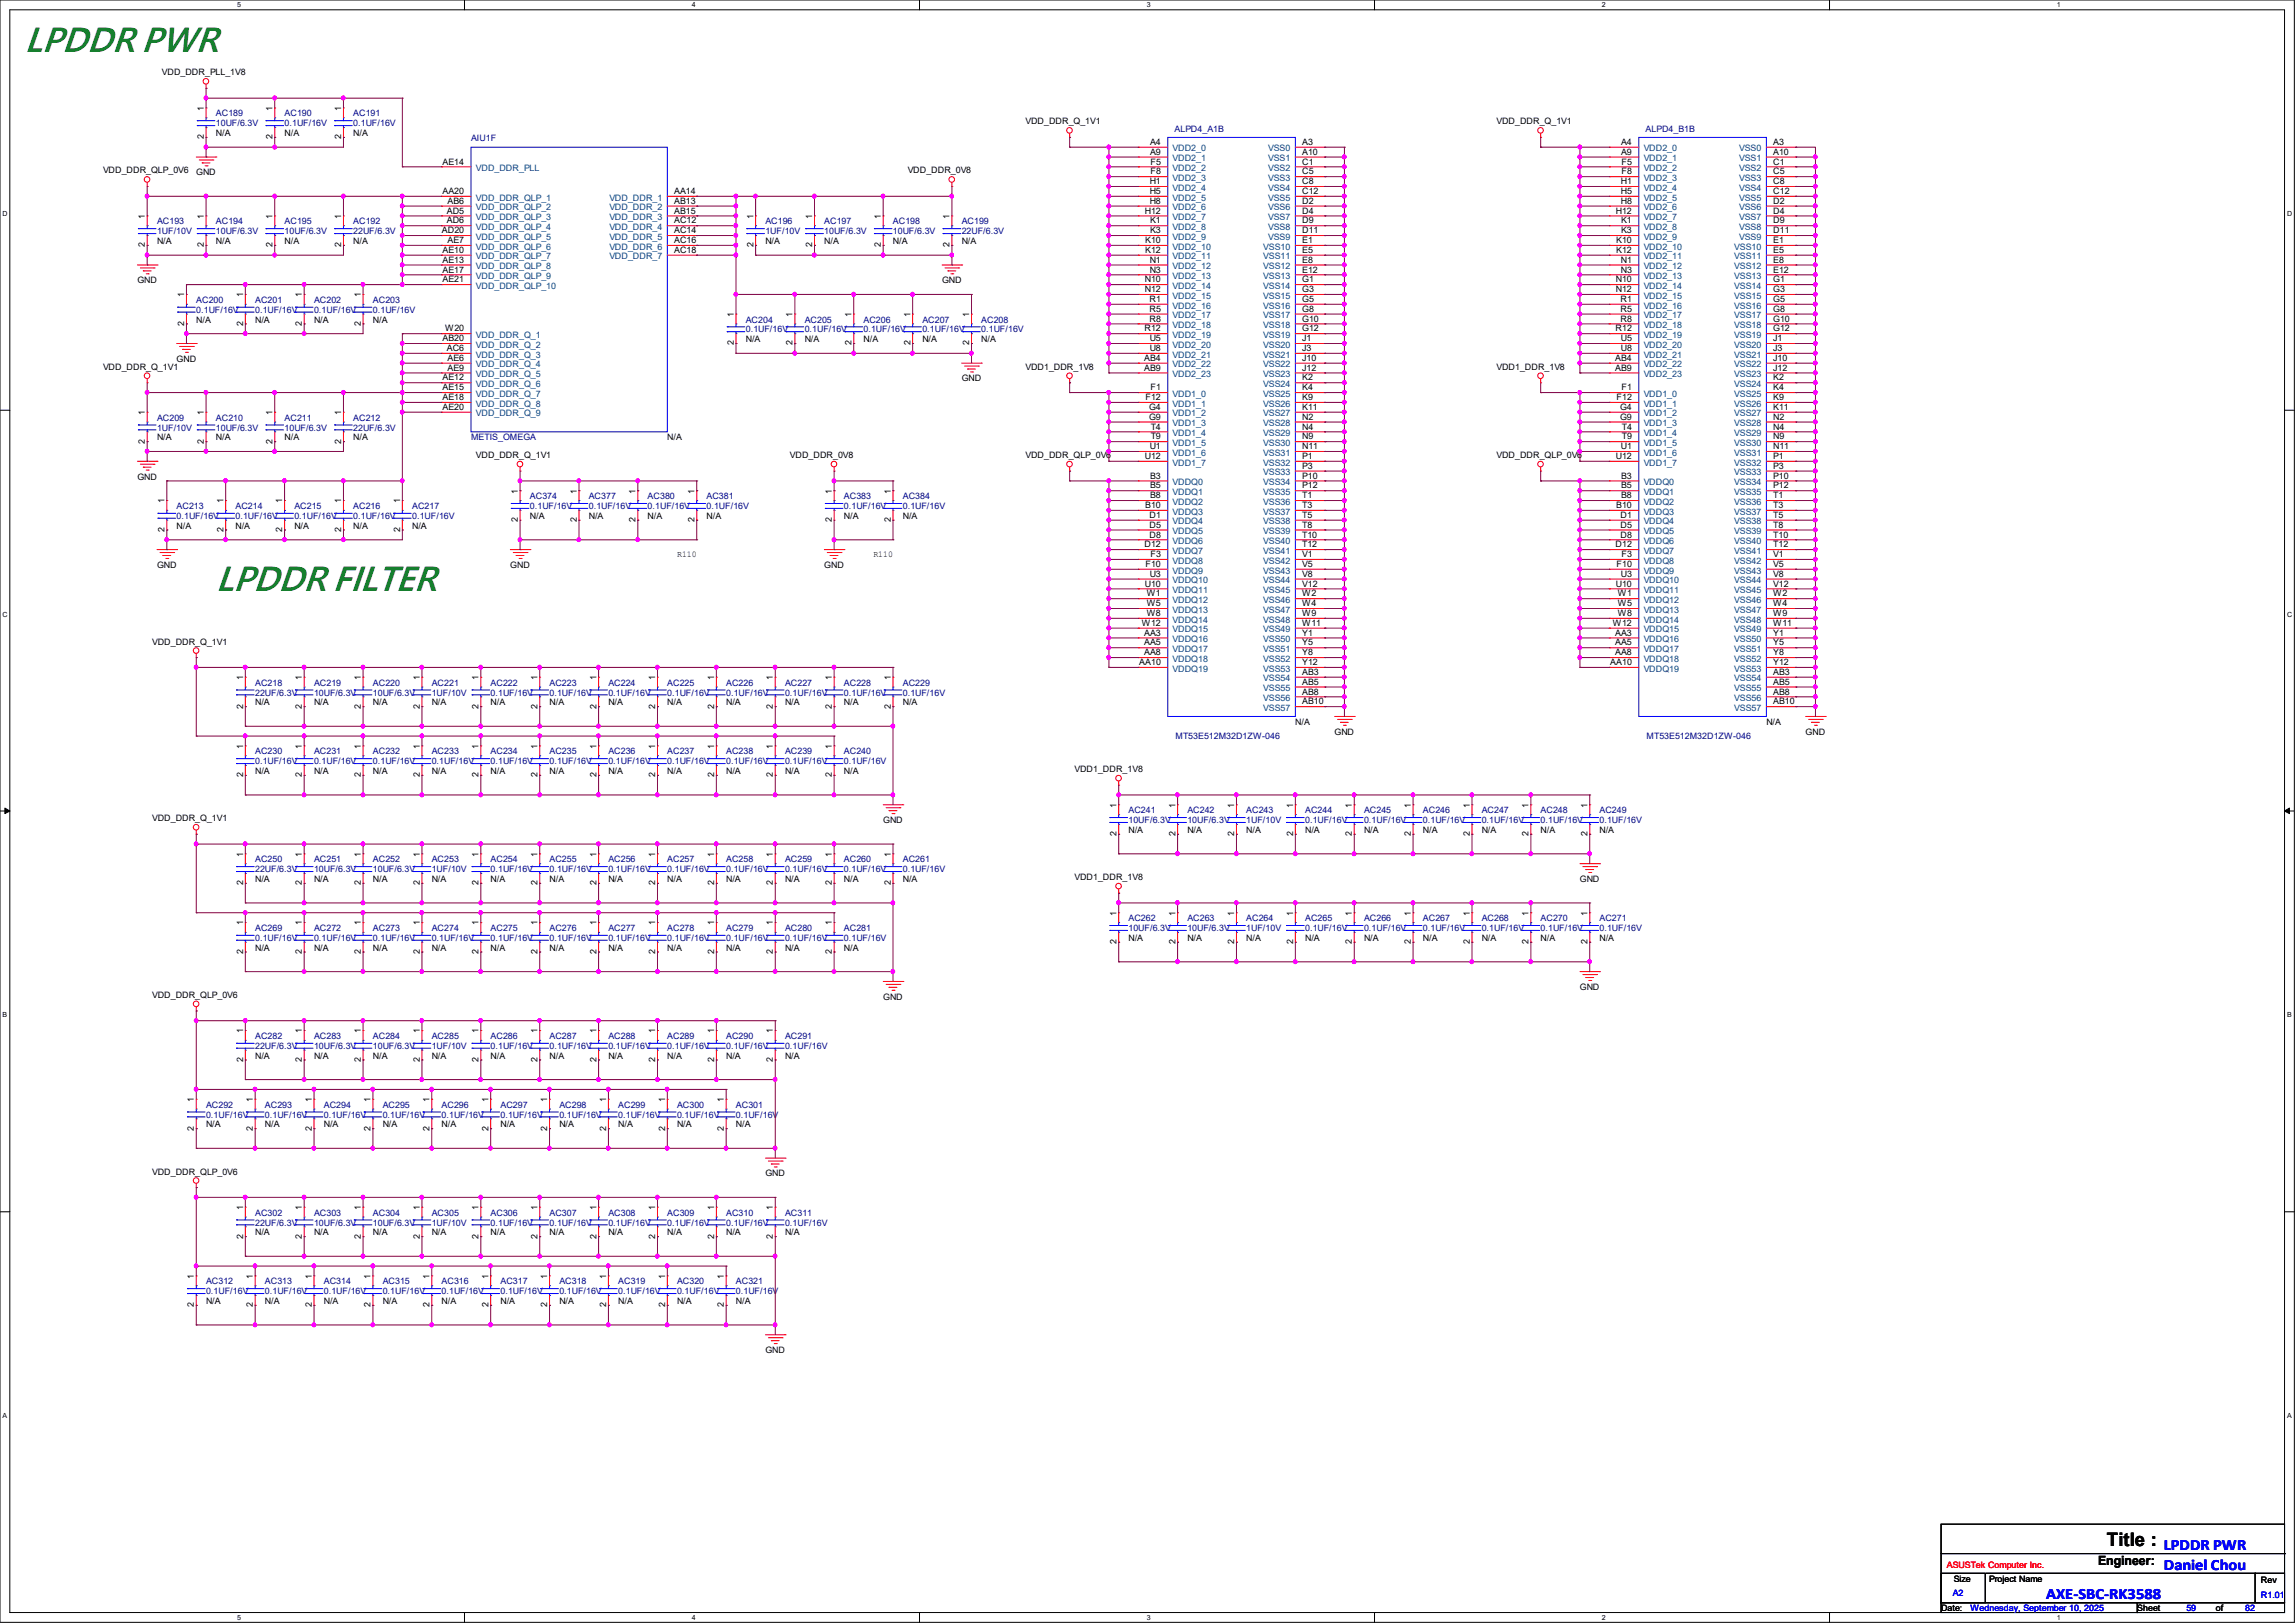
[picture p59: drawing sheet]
<svg xmlns="http://www.w3.org/2000/svg" width="297mm" height="210mm" viewBox="0 0 297 210" stroke-linecap="round" stroke-linejoin="round" font-family="sans-serif">
<defs><g id="words">
<g font-size="4.4" fill="#008000">
<text x="3.2" y="6.7">LPDDR PWR</text>
<text x="27.9" y="76.5">LPDDR FILTER</text>
</g>
<text font-size="2.4" x="272.7" y="200.1">Title :</text>
<g font-size="2" fill="#00f">
<text x="280" y="200.6">LPDDR PWR</text>
<text x="280" y="203.1">Daniel Chou</text>
<text x="264.8" y="206.9">AXE-SBC-RK3588</text>
</g>
<text font-size="1.7" x="271.5" y="202.6">Engineer:</text>
<g font-size="1.1">
<text x="21" y="9.7">VDD_DDR_PLL_1V8</text>
<text x="26.4" y="14.4" transform="rotate(-90 26.4 14.4)">1</text>
<text x="27.9" y="17.6">N/A</text>
<text x="35.3" y="14.4" transform="rotate(-90 35.3 14.4)">1</text>
<text x="36.8" y="17.6">N/A</text>
<text x="44.2" y="14.4" transform="rotate(-90 44.2 14.4)">1</text>
<text x="45.7" y="17.6">N/A</text>
<text x="132.7" y="16.1">VDD_DDR_Q_1V1</text>
<text x="193.7" y="16.1">VDD_DDR_Q_1V1</text>
<text x="13.3" y="22.4">VDD_DDR_QLP_0V6</text>
<text x="25.4" y="22.7">GND</text>
<text x="26.4" y="18" transform="rotate(-90 26.4 18)">2</text>
<text x="35.3" y="18" transform="rotate(-90 35.3 18)">2</text>
<text x="44.2" y="18" transform="rotate(-90 44.2 18)">2</text>
<text x="57.3" y="21.3">AE14</text>
<text x="117.5" y="22.4">VDD_DDR_0V8</text>
<text x="148.8" y="23.8">H1</text>
<text x="148.8" y="18.8">A4</text>
<text x="148.8" y="20">A9</text>
<text x="148.9" y="21.3">F5</text>
<text x="148.9" y="22.6">F8</text>
<text x="168.5" y="18.8">A3</text>
<text x="168.5" y="20">A10</text>
<text x="168.5" y="21.3">C1</text>
<text x="168.5" y="22.6">C5</text>
<text x="168.5" y="23.8">C8</text>
<text x="209.8" y="23.8">H1</text>
<text x="209.8" y="18.8">A4</text>
<text x="209.8" y="20">A9</text>
<text x="209.8" y="21.3">F5</text>
<text x="209.8" y="22.6">F8</text>
<text x="229.5" y="18.8">A3</text>
<text x="229.5" y="20">A10</text>
<text x="229.5" y="21.3">C1</text>
<text x="229.5" y="22.6">C5</text>
<text x="229.5" y="23.8">C8</text>
<text x="18.8" y="28.3" transform="rotate(-90 18.8 28.3)">1</text>
<text x="26.4" y="28.3" transform="rotate(-90 26.4 28.3)">1</text>
<text x="35.3" y="28.3" transform="rotate(-90 35.3 28.3)">1</text>
<text x="44.2" y="28.3" transform="rotate(-90 44.2 28.3)">1</text>
<text x="57.3" y="25.1">AA20</text>
<text x="57.8" y="27.6">AD5</text>
<text x="57.8" y="28.9">AD6</text>
<text x="57.9" y="26.4">AB6</text>
<text x="87.2" y="25.1">AA14</text>
<text x="87.2" y="26.4">AB13</text>
<text x="87.2" y="27.6">AB15</text>
<text x="87.2" y="28.9">AC12</text>
<text x="97.5" y="28.3" transform="rotate(-90 97.5 28.3)">1</text>
<text x="105.1" y="28.3" transform="rotate(-90 105.1 28.3)">1</text>
<text x="114" y="28.3" transform="rotate(-90 114 28.3)">1</text>
<text x="122.9" y="28.3" transform="rotate(-90 122.9 28.3)">1</text>
<text x="148.2" y="27.6">H12</text>
<text x="148.8" y="25.1">H5</text>
<text x="148.8" y="26.4">H8</text>
<text x="148.8" y="28.9">K1</text>
<text x="168.5" y="25.1">C12</text>
<text x="168.5" y="26.4">D2</text>
<text x="168.5" y="27.6">D4</text>
<text x="168.5" y="28.9">D9</text>
<text x="209.1" y="27.6">H12</text>
<text x="209.8" y="25.1">H5</text>
<text x="209.8" y="26.4">H8</text>
<text x="209.8" y="28.9">K1</text>
<text x="229.5" y="25.1">C12</text>
<text x="229.5" y="26.4">D2</text>
<text x="229.5" y="27.6">D4</text>
<text x="229.5" y="28.9">D9</text>
<text x="18.8" y="32" transform="rotate(-90 18.8 32)">2</text>
<text x="20.3" y="31.6">N/A</text>
<text x="26.4" y="32" transform="rotate(-90 26.4 32)">2</text>
<text x="27.9" y="31.6">N/A</text>
<text x="35.3" y="32" transform="rotate(-90 35.3 32)">2</text>
<text x="36.8" y="31.6">N/A</text>
<text x="44.2" y="32" transform="rotate(-90 44.2 32)">2</text>
<text x="45.7" y="31.6">N/A</text>
<text x="57.2" y="30.2">AD20</text>
<text x="57.3" y="32.7">AE10</text>
<text x="57.3" y="34">AE13</text>
<text x="57.3" y="35.3">AE17</text>
<text x="57.9" y="31.5">AE7</text>
<text x="87.2" y="30.2">AC14</text>
<text x="87.2" y="31.5">AC16</text>
<text x="87.2" y="32.7">AC18</text>
<text x="97.5" y="32" transform="rotate(-90 97.5 32)">2</text>
<text x="99.1" y="31.6">N/A</text>
<text x="105.1" y="32" transform="rotate(-90 105.1 32)">2</text>
<text x="106.7" y="31.6">N/A</text>
<text x="114" y="32" transform="rotate(-90 114 32)">2</text>
<text x="115.6" y="31.6">N/A</text>
<text x="122.9" y="32" transform="rotate(-90 122.9 32)">2</text>
<text x="124.5" y="31.6">N/A</text>
<text x="148.2" y="31.5">K10</text>
<text x="148.2" y="32.7">K12</text>
<text x="148.8" y="34">N1</text>
<text x="148.8" y="35.3">N3</text>
<text x="148.8" y="30.2">K3</text>
<text x="168.5" y="30.2">D11</text>
<text x="168.5" y="31.5">E1</text>
<text x="168.5" y="32.7">E5</text>
<text x="168.5" y="34">E8</text>
<text x="168.5" y="35.3">E12</text>
<text x="209.2" y="31.5">K10</text>
<text x="209.2" y="32.7">K12</text>
<text x="209.8" y="34">N1</text>
<text x="209.8" y="35.3">N3</text>
<text x="209.8" y="30.2">K3</text>
<text x="229.5" y="30.2">D11</text>
<text x="229.5" y="31.5">E1</text>
<text x="229.5" y="32.7">E5</text>
<text x="229.5" y="34">E8</text>
<text x="229.5" y="35.3">E12</text>
<text x="17.8" y="36.7">GND</text>
<text x="23.8" y="38.5" transform="rotate(-90 23.8 38.5)">1</text>
<text x="25.4" y="41.7">N/A</text>
<text x="31.5" y="38.5" transform="rotate(-90 31.5 38.5)">1</text>
<text x="33" y="41.7">N/A</text>
<text x="39.1" y="38.5" transform="rotate(-90 39.1 38.5)">1</text>
<text x="40.6" y="41.7">N/A</text>
<text x="46.7" y="38.5" transform="rotate(-90 46.7 38.5)">1</text>
<text x="48.3" y="41.7">N/A</text>
<text x="57.3" y="36.5">AE21</text>
<text x="95" y="41" transform="rotate(-90 95 41)">1</text>
<text x="102.6" y="41" transform="rotate(-90 102.6 41)">1</text>
<text x="110.2" y="41" transform="rotate(-90 110.2 41)">1</text>
<text x="117.8" y="41" transform="rotate(-90 117.8 41)">1</text>
<text x="121.9" y="36.7">GND</text>
<text x="125.4" y="41" transform="rotate(-90 125.4 41)">1</text>
<text x="148.2" y="36.5">N10</text>
<text x="148.2" y="37.8">N12</text>
<text x="148.8" y="39.1">R1</text>
<text x="148.8" y="40.3">R5</text>
<text x="148.8" y="41.6">R8</text>
<text x="168.5" y="36.5">G1</text>
<text x="168.5" y="37.8">G3</text>
<text x="168.5" y="39.1">G5</text>
<text x="168.5" y="40.3">G8</text>
<text x="168.5" y="41.6">G10</text>
<text x="209.1" y="36.5">N10</text>
<text x="209.1" y="37.8">N12</text>
<text x="209.7" y="39.1">R1</text>
<text x="209.7" y="40.3">R5</text>
<text x="209.7" y="41.6">R8</text>
<text x="229.5" y="36.5">G1</text>
<text x="229.5" y="37.8">G3</text>
<text x="229.5" y="39.1">G5</text>
<text x="229.5" y="40.3">G8</text>
<text x="229.5" y="41.6">G10</text>
<text x="13.3" y="47.8">VDD_DDR_Q_1V1</text>
<text x="22.9" y="46.8">GND</text>
<text x="23.8" y="42.2" transform="rotate(-90 23.8 42.2)">2</text>
<text x="31.5" y="42.2" transform="rotate(-90 31.5 42.2)">2</text>
<text x="39.1" y="42.2" transform="rotate(-90 39.1 42.2)">2</text>
<text x="46.7" y="42.2" transform="rotate(-90 46.7 42.2)">2</text>
<text x="57.3" y="44.2">AB20</text>
<text x="57.6" y="42.9">W20</text>
<text x="57.8" y="45.4">AC6</text>
<text x="57.9" y="46.7">AE6</text>
<text x="57.9" y="48">AE9</text>
<text x="95" y="44.7" transform="rotate(-90 95 44.7)">2</text>
<text x="96.5" y="44.3">N/A</text>
<text x="102.6" y="44.7" transform="rotate(-90 102.6 44.7)">2</text>
<text x="104.1" y="44.3">N/A</text>
<text x="110.2" y="44.7" transform="rotate(-90 110.2 44.7)">2</text>
<text x="111.8" y="44.3">N/A</text>
<text x="117.8" y="44.7" transform="rotate(-90 117.8 44.7)">2</text>
<text x="119.4" y="44.3">N/A</text>
<text x="125.4" y="44.7" transform="rotate(-90 125.4 44.7)">2</text>
<text x="127" y="44.3">N/A</text>
<text x="132.7" y="47.8">VDD1_DDR_1V8</text>
<text x="148.1" y="46.7">AB4</text>
<text x="148.1" y="48">AB9</text>
<text x="148.1" y="42.9">R12</text>
<text x="148.8" y="44.2">U5</text>
<text x="148.8" y="45.4">U8</text>
<text x="168.5" y="42.9">G12</text>
<text x="168.5" y="44.2">J1</text>
<text x="168.5" y="45.4">J3</text>
<text x="168.5" y="46.7">J10</text>
<text x="168.5" y="48">J12</text>
<text x="193.7" y="47.8">VDD1_DDR_1V8</text>
<text x="209" y="46.7">AB4</text>
<text x="209" y="48">AB9</text>
<text x="209.1" y="42.9">R12</text>
<text x="209.8" y="44.2">U5</text>
<text x="209.8" y="45.4">U8</text>
<text x="229.5" y="42.9">G12</text>
<text x="229.5" y="44.2">J1</text>
<text x="229.5" y="45.4">J3</text>
<text x="229.5" y="46.7">J10</text>
<text x="229.5" y="48">J12</text>
<text x="18.8" y="53.7" transform="rotate(-90 18.8 53.7)">1</text>
<text x="26.4" y="53.7" transform="rotate(-90 26.4 53.7)">1</text>
<text x="35.3" y="53.7" transform="rotate(-90 35.3 53.7)">1</text>
<text x="44.2" y="53.7" transform="rotate(-90 44.2 53.7)">1</text>
<text x="57.3" y="49.2">AE12</text>
<text x="57.3" y="50.5">AE15</text>
<text x="57.3" y="51.8">AE18</text>
<text x="57.3" y="53">AE20</text>
<text x="124.5" y="49.4">GND</text>
<text x="148.2" y="51.8">F12</text>
<text x="148.7" y="53">G4</text>
<text x="148.9" y="50.5">F1</text>
<text x="168.5" y="49.2">K2</text>
<text x="168.5" y="50.5">K4</text>
<text x="168.5" y="51.8">K9</text>
<text x="168.5" y="53">K11</text>
<text x="209.2" y="51.8">F12</text>
<text x="209.7" y="53">G4</text>
<text x="209.8" y="50.5">F1</text>
<text x="229.5" y="49.2">K2</text>
<text x="229.5" y="50.5">K4</text>
<text x="229.5" y="51.8">K9</text>
<text x="229.5" y="53">K11</text>
<text x="18.8" y="57.4" transform="rotate(-90 18.8 57.4)">2</text>
<text x="20.3" y="57">N/A</text>
<text x="26.4" y="57.4" transform="rotate(-90 26.4 57.4)">2</text>
<text x="27.9" y="57">N/A</text>
<text x="35.3" y="57.4" transform="rotate(-90 35.3 57.4)">2</text>
<text x="36.8" y="57">N/A</text>
<text x="44.2" y="57.4" transform="rotate(-90 44.2 57.4)">2</text>
<text x="45.7" y="57">N/A</text>
<text x="61.6" y="59.3">VDD_DDR_Q_1V1</text>
<text x="86.4" y="57">N/A</text>
<text x="102.2" y="59.3">VDD_DDR_0V8</text>
<text x="132.7" y="59.3">VDD_DDR_QLP_0V6</text>
<text x="148.2" y="59.4">U12</text>
<text x="148.7" y="54.3">G9</text>
<text x="148.8" y="58.1">U1</text>
<text x="148.9" y="55.6">T4</text>
<text x="148.9" y="56.9">T9</text>
<text x="168.5" y="54.3">N2</text>
<text x="168.5" y="55.6">N4</text>
<text x="168.5" y="56.9">N9</text>
<text x="168.5" y="58.1">N11</text>
<text x="168.5" y="59.4">P1</text>
<text x="193.7" y="59.3">VDD_DDR_QLP_0V6</text>
<text x="209.1" y="59.4">U12</text>
<text x="209.7" y="54.3">G9</text>
<text x="209.8" y="58.1">U1</text>
<text x="209.9" y="55.6">T4</text>
<text x="209.9" y="56.9">T9</text>
<text x="229.5" y="54.3">N2</text>
<text x="229.5" y="55.6">N4</text>
<text x="229.5" y="56.9">N9</text>
<text x="229.5" y="58.1">N11</text>
<text x="229.5" y="59.4">P1</text>
<text x="17.8" y="62.1">GND</text>
<text x="21.3" y="65.1" transform="rotate(-90 21.3 65.1)">1</text>
<text x="28.9" y="65.1" transform="rotate(-90 28.9 65.1)">1</text>
<text x="36.5" y="65.1" transform="rotate(-90 36.5 65.1)">1</text>
<text x="44.2" y="65.1" transform="rotate(-90 44.2 65.1)">1</text>
<text x="51.8" y="65.1" transform="rotate(-90 51.8 65.1)">1</text>
<text x="67" y="63.9" transform="rotate(-90 67 63.9)">1</text>
<text x="74.6" y="63.9" transform="rotate(-90 74.6 63.9)">1</text>
<text x="82.3" y="63.9" transform="rotate(-90 82.3 63.9)">1</text>
<text x="89.9" y="63.9" transform="rotate(-90 89.9 63.9)">1</text>
<text x="107.7" y="63.9" transform="rotate(-90 107.7 63.9)">1</text>
<text x="115.3" y="63.9" transform="rotate(-90 115.3 63.9)">1</text>
<text x="148.2" y="65.7">B10</text>
<text x="148.8" y="61.9">B3</text>
<text x="148.8" y="63.2">B5</text>
<text x="148.8" y="64.5">B8</text>
<text x="168.5" y="60.7">P3</text>
<text x="168.5" y="61.9">P10</text>
<text x="168.5" y="63.2">P12</text>
<text x="168.5" y="64.5">T1</text>
<text x="168.5" y="65.7">T3</text>
<text x="209.2" y="65.7">B10</text>
<text x="209.8" y="61.9">B3</text>
<text x="209.8" y="63.2">B5</text>
<text x="209.8" y="64.5">B8</text>
<text x="229.5" y="60.7">P3</text>
<text x="229.5" y="61.9">P10</text>
<text x="229.5" y="63.2">P12</text>
<text x="229.5" y="64.5">T1</text>
<text x="229.5" y="65.7">T3</text>
<text x="21.3" y="68.8" transform="rotate(-90 21.3 68.8)">2</text>
<text x="22.9" y="68.4">N/A</text>
<text x="28.9" y="68.8" transform="rotate(-90 28.9 68.8)">2</text>
<text x="30.5" y="68.4">N/A</text>
<text x="36.5" y="68.8" transform="rotate(-90 36.5 68.8)">2</text>
<text x="38.1" y="68.4">N/A</text>
<text x="44.2" y="68.8" transform="rotate(-90 44.2 68.8)">2</text>
<text x="45.7" y="68.4">N/A</text>
<text x="51.8" y="68.8" transform="rotate(-90 51.8 68.8)">2</text>
<text x="53.3" y="68.4">N/A</text>
<text x="67" y="67.6" transform="rotate(-90 67 67.6)">2</text>
<text x="68.6" y="67.1">N/A</text>
<text x="74.6" y="67.6" transform="rotate(-90 74.6 67.6)">2</text>
<text x="76.2" y="67.1">N/A</text>
<text x="82.3" y="67.6" transform="rotate(-90 82.3 67.6)">2</text>
<text x="83.8" y="67.1">N/A</text>
<text x="89.9" y="67.6" transform="rotate(-90 89.9 67.6)">2</text>
<text x="91.4" y="67.1">N/A</text>
<text x="107.7" y="67.6" transform="rotate(-90 107.7 67.6)">2</text>
<text x="109.2" y="67.1">N/A</text>
<text x="115.3" y="67.6" transform="rotate(-90 115.3 67.6)">2</text>
<text x="116.8" y="67.1">N/A</text>
<text x="148.1" y="70.8">D12</text>
<text x="148.8" y="67">D1</text>
<text x="148.8" y="68.3">D5</text>
<text x="148.8" y="69.6">D8</text>
<text x="168.5" y="67">T5</text>
<text x="168.5" y="68.3">T8</text>
<text x="168.5" y="69.6">T10</text>
<text x="168.5" y="70.8">T12</text>
<text x="209.1" y="70.8">D12</text>
<text x="209.7" y="67">D1</text>
<text x="209.7" y="68.3">D5</text>
<text x="209.7" y="69.6">D8</text>
<text x="229.5" y="67">T5</text>
<text x="229.5" y="68.3">T8</text>
<text x="229.5" y="69.6">T10</text>
<text x="229.5" y="70.8">T12</text>
<text x="20.3" y="73.5">GND</text>
<text x="66" y="73.5">GND</text>
<text x="87.6" y="72.1">R110</text>
<text x="106.7" y="73.5">GND</text>
<text x="113" y="72.1">R110</text>
<text x="148.2" y="75.9">U10</text>
<text x="148.2" y="73.4">F10</text>
<text x="148.4" y="77.2">W1</text>
<text x="148.8" y="74.6">U3</text>
<text x="148.9" y="72.1">F3</text>
<text x="168.5" y="72.1">V1</text>
<text x="168.5" y="73.4">V5</text>
<text x="168.5" y="74.6">V8</text>
<text x="168.5" y="75.9">V12</text>
<text x="168.5" y="77.2">W2</text>
<text x="209.1" y="75.9">U10</text>
<text x="209.2" y="73.4">F10</text>
<text x="209.4" y="77.2">W1</text>
<text x="209.8" y="74.6">U3</text>
<text x="209.8" y="72.1">F3</text>
<text x="229.5" y="72.1">V1</text>
<text x="229.5" y="73.4">V5</text>
<text x="229.5" y="74.6">V8</text>
<text x="229.5" y="75.9">V12</text>
<text x="229.5" y="77.2">W2</text>
<text x="19.7" y="83.4">VDD_DDR_Q_1V1</text>
<text x="147.8" y="81">W12</text>
<text x="148.1" y="82.3">AA3</text>
<text x="148.1" y="83.5">AA5</text>
<text x="148.4" y="78.4">W5</text>
<text x="148.4" y="79.7">W8</text>
<text x="168.5" y="78.4">W4</text>
<text x="168.5" y="79.7">W9</text>
<text x="168.5" y="81">W11</text>
<text x="168.5" y="82.3">Y1</text>
<text x="168.5" y="83.5">Y5</text>
<text x="208.7" y="81">W12</text>
<text x="209" y="82.3">AA3</text>
<text x="209" y="83.5">AA5</text>
<text x="209.4" y="78.4">W5</text>
<text x="209.4" y="79.7">W8</text>
<text x="229.5" y="78.4">W4</text>
<text x="229.5" y="79.7">W9</text>
<text x="229.5" y="81">W11</text>
<text x="229.5" y="82.3">Y1</text>
<text x="229.5" y="83.5">Y5</text>
<text x="31.5" y="88" transform="rotate(-90 31.5 88)">1</text>
<text x="39.1" y="88" transform="rotate(-90 39.1 88)">1</text>
<text x="46.7" y="88" transform="rotate(-90 46.7 88)">1</text>
<text x="54.3" y="88" transform="rotate(-90 54.3 88)">1</text>
<text x="61.9" y="88" transform="rotate(-90 61.9 88)">1</text>
<text x="69.6" y="88" transform="rotate(-90 69.6 88)">1</text>
<text x="77.2" y="88" transform="rotate(-90 77.2 88)">1</text>
<text x="84.8" y="88" transform="rotate(-90 84.8 88)">1</text>
<text x="92.4" y="88" transform="rotate(-90 92.4 88)">1</text>
<text x="100" y="88" transform="rotate(-90 100 88)">1</text>
<text x="107.7" y="88" transform="rotate(-90 107.7 88)">1</text>
<text x="115.3" y="88" transform="rotate(-90 115.3 88)">1</text>
<text x="147.4" y="86.1">AA10</text>
<text x="148.1" y="84.8">AA8</text>
<text x="168.5" y="84.8">Y8</text>
<text x="168.5" y="86.1">Y12</text>
<text x="168.5" y="87.3">AB3</text>
<text x="168.5" y="88.6">AB5</text>
<text x="168.5" y="89.9">AB8</text>
<text x="208.4" y="86.1">AA10</text>
<text x="209" y="84.8">AA8</text>
<text x="229.5" y="84.8">Y8</text>
<text x="229.5" y="86.1">Y12</text>
<text x="229.5" y="87.3">AB3</text>
<text x="229.5" y="88.6">AB5</text>
<text x="229.5" y="89.9">AB8</text>
<text x="31.5" y="91.7" transform="rotate(-90 31.5 91.7)">2</text>
<text x="33" y="91.3">N/A</text>
<text x="39.1" y="91.7" transform="rotate(-90 39.1 91.7)">2</text>
<text x="40.6" y="91.3">N/A</text>
<text x="46.7" y="91.7" transform="rotate(-90 46.7 91.7)">2</text>
<text x="48.3" y="91.3">N/A</text>
<text x="54.3" y="91.7" transform="rotate(-90 54.3 91.7)">2</text>
<text x="55.9" y="91.3">N/A</text>
<text x="61.9" y="91.7" transform="rotate(-90 61.9 91.7)">2</text>
<text x="63.5" y="91.3">N/A</text>
<text x="69.6" y="91.7" transform="rotate(-90 69.6 91.7)">2</text>
<text x="71.1" y="91.3">N/A</text>
<text x="77.2" y="91.7" transform="rotate(-90 77.2 91.7)">2</text>
<text x="78.7" y="91.3">N/A</text>
<text x="84.8" y="91.7" transform="rotate(-90 84.8 91.7)">2</text>
<text x="86.4" y="91.3">N/A</text>
<text x="92.4" y="91.7" transform="rotate(-90 92.4 91.7)">2</text>
<text x="94" y="91.3">N/A</text>
<text x="100" y="91.7" transform="rotate(-90 100 91.7)">2</text>
<text x="101.6" y="91.3">N/A</text>
<text x="107.7" y="91.7" transform="rotate(-90 107.7 91.7)">2</text>
<text x="109.2" y="91.3">N/A</text>
<text x="115.3" y="91.7" transform="rotate(-90 115.3 91.7)">2</text>
<text x="116.8" y="91.3">N/A</text>
<text x="167.6" y="93.8">N/A</text>
<text x="168.5" y="91.1">AB10</text>
<text x="172.7" y="95.1">GND</text>
<text x="228.6" y="93.8">N/A</text>
<text x="229.5" y="91.1">AB10</text>
<text x="233.7" y="95.1">GND</text>
<text x="31.5" y="100.6" transform="rotate(-90 31.5 100.6)">2</text>
<text x="31.5" y="96.9" transform="rotate(-90 31.5 96.9)">1</text>
<text x="33" y="100.2">N/A</text>
<text x="39.1" y="100.6" transform="rotate(-90 39.1 100.6)">2</text>
<text x="39.1" y="96.9" transform="rotate(-90 39.1 96.9)">1</text>
<text x="40.6" y="100.2">N/A</text>
<text x="46.7" y="100.6" transform="rotate(-90 46.7 100.6)">2</text>
<text x="46.7" y="96.9" transform="rotate(-90 46.7 96.9)">1</text>
<text x="48.3" y="100.2">N/A</text>
<text x="54.3" y="100.6" transform="rotate(-90 54.3 100.6)">2</text>
<text x="54.3" y="96.9" transform="rotate(-90 54.3 96.9)">1</text>
<text x="55.9" y="100.2">N/A</text>
<text x="61.9" y="100.6" transform="rotate(-90 61.9 100.6)">2</text>
<text x="61.9" y="96.9" transform="rotate(-90 61.9 96.9)">1</text>
<text x="63.5" y="100.2">N/A</text>
<text x="69.6" y="100.6" transform="rotate(-90 69.6 100.6)">2</text>
<text x="69.6" y="96.9" transform="rotate(-90 69.6 96.9)">1</text>
<text x="71.1" y="100.2">N/A</text>
<text x="77.2" y="100.6" transform="rotate(-90 77.2 100.6)">2</text>
<text x="77.2" y="96.9" transform="rotate(-90 77.2 96.9)">1</text>
<text x="78.7" y="100.2">N/A</text>
<text x="84.8" y="100.6" transform="rotate(-90 84.8 100.6)">2</text>
<text x="84.8" y="96.9" transform="rotate(-90 84.8 96.9)">1</text>
<text x="86.4" y="100.2">N/A</text>
<text x="92.4" y="100.6" transform="rotate(-90 92.4 100.6)">2</text>
<text x="92.4" y="96.9" transform="rotate(-90 92.4 96.9)">1</text>
<text x="94" y="100.2">N/A</text>
<text x="100" y="100.6" transform="rotate(-90 100 100.6)">2</text>
<text x="100" y="96.9" transform="rotate(-90 100 96.9)">1</text>
<text x="101.6" y="100.2">N/A</text>
<text x="107.7" y="100.6" transform="rotate(-90 107.7 100.6)">2</text>
<text x="107.7" y="96.9" transform="rotate(-90 107.7 96.9)">1</text>
<text x="109.2" y="100.2">N/A</text>
<text x="139.1" y="99.9">VDD1_DDR_1V8</text>
<text x="19.7" y="106.3">VDD_DDR_Q_1V1</text>
<text x="114.3" y="106.5">GND</text>
<text x="144.5" y="104.5" transform="rotate(-90 144.5 104.5)">1</text>
<text x="146" y="107.8">N/A</text>
<text x="152.1" y="104.5" transform="rotate(-90 152.1 104.5)">1</text>
<text x="153.7" y="107.8">N/A</text>
<text x="159.7" y="104.5" transform="rotate(-90 159.7 104.5)">1</text>
<text x="161.3" y="107.8">N/A</text>
<text x="167.3" y="104.5" transform="rotate(-90 167.3 104.5)">1</text>
<text x="168.9" y="107.8">N/A</text>
<text x="175" y="104.5" transform="rotate(-90 175 104.5)">1</text>
<text x="176.5" y="107.8">N/A</text>
<text x="182.6" y="104.5" transform="rotate(-90 182.6 104.5)">1</text>
<text x="184.1" y="107.8">N/A</text>
<text x="190.2" y="104.5" transform="rotate(-90 190.2 104.5)">1</text>
<text x="191.8" y="107.8">N/A</text>
<text x="197.8" y="104.5" transform="rotate(-90 197.8 104.5)">1</text>
<text x="199.4" y="107.8">N/A</text>
<text x="205.4" y="104.5" transform="rotate(-90 205.4 104.5)">1</text>
<text x="207" y="107.8">N/A</text>
<text x="31.5" y="110.9" transform="rotate(-90 31.5 110.9)">1</text>
<text x="39.1" y="110.9" transform="rotate(-90 39.1 110.9)">1</text>
<text x="46.7" y="110.9" transform="rotate(-90 46.7 110.9)">1</text>
<text x="54.3" y="110.9" transform="rotate(-90 54.3 110.9)">1</text>
<text x="61.9" y="110.9" transform="rotate(-90 61.9 110.9)">1</text>
<text x="69.6" y="110.9" transform="rotate(-90 69.6 110.9)">1</text>
<text x="77.2" y="110.9" transform="rotate(-90 77.2 110.9)">1</text>
<text x="84.8" y="110.9" transform="rotate(-90 84.8 110.9)">1</text>
<text x="92.4" y="110.9" transform="rotate(-90 92.4 110.9)">1</text>
<text x="100" y="110.9" transform="rotate(-90 100 110.9)">1</text>
<text x="107.7" y="110.9" transform="rotate(-90 107.7 110.9)">1</text>
<text x="115.3" y="110.9" transform="rotate(-90 115.3 110.9)">1</text>
<text x="139.1" y="113.9">VDD1_DDR_1V8</text>
<text x="144.5" y="108.2" transform="rotate(-90 144.5 108.2)">2</text>
<text x="152.1" y="108.2" transform="rotate(-90 152.1 108.2)">2</text>
<text x="159.7" y="108.2" transform="rotate(-90 159.7 108.2)">2</text>
<text x="167.3" y="108.2" transform="rotate(-90 167.3 108.2)">2</text>
<text x="175" y="108.2" transform="rotate(-90 175 108.2)">2</text>
<text x="182.6" y="108.2" transform="rotate(-90 182.6 108.2)">2</text>
<text x="190.2" y="108.2" transform="rotate(-90 190.2 108.2)">2</text>
<text x="197.8" y="108.2" transform="rotate(-90 197.8 108.2)">2</text>
<text x="205.4" y="108.2" transform="rotate(-90 205.4 108.2)">2</text>
<text x="31.5" y="119.8" transform="rotate(-90 31.5 119.8)">1</text>
<text x="31.5" y="114.6" transform="rotate(-90 31.5 114.6)">2</text>
<text x="33" y="114.1">N/A</text>
<text x="39.1" y="119.8" transform="rotate(-90 39.1 119.8)">1</text>
<text x="39.1" y="114.6" transform="rotate(-90 39.1 114.6)">2</text>
<text x="40.6" y="114.1">N/A</text>
<text x="46.7" y="119.8" transform="rotate(-90 46.7 119.8)">1</text>
<text x="46.7" y="114.6" transform="rotate(-90 46.7 114.6)">2</text>
<text x="48.3" y="114.1">N/A</text>
<text x="54.3" y="119.8" transform="rotate(-90 54.3 119.8)">1</text>
<text x="54.3" y="114.6" transform="rotate(-90 54.3 114.6)">2</text>
<text x="55.9" y="114.1">N/A</text>
<text x="61.9" y="119.8" transform="rotate(-90 61.9 119.8)">1</text>
<text x="61.9" y="114.6" transform="rotate(-90 61.9 114.6)">2</text>
<text x="63.5" y="114.1">N/A</text>
<text x="69.6" y="119.8" transform="rotate(-90 69.6 119.8)">1</text>
<text x="69.6" y="114.6" transform="rotate(-90 69.6 114.6)">2</text>
<text x="71.1" y="114.1">N/A</text>
<text x="77.2" y="119.8" transform="rotate(-90 77.2 119.8)">1</text>
<text x="77.2" y="114.6" transform="rotate(-90 77.2 114.6)">2</text>
<text x="78.7" y="114.1">N/A</text>
<text x="84.8" y="119.8" transform="rotate(-90 84.8 119.8)">1</text>
<text x="84.8" y="114.6" transform="rotate(-90 84.8 114.6)">2</text>
<text x="86.4" y="114.1">N/A</text>
<text x="92.4" y="119.8" transform="rotate(-90 92.4 119.8)">1</text>
<text x="92.4" y="114.6" transform="rotate(-90 92.4 114.6)">2</text>
<text x="94" y="114.1">N/A</text>
<text x="100" y="119.8" transform="rotate(-90 100 119.8)">1</text>
<text x="100" y="114.6" transform="rotate(-90 100 114.6)">2</text>
<text x="101.6" y="114.1">N/A</text>
<text x="107.7" y="119.8" transform="rotate(-90 107.7 119.8)">1</text>
<text x="107.7" y="114.6" transform="rotate(-90 107.7 114.6)">2</text>
<text x="109.2" y="114.1">N/A</text>
<text x="115.3" y="114.6" transform="rotate(-90 115.3 114.6)">2</text>
<text x="116.8" y="114.1">N/A</text>
<text x="144.5" y="118.5" transform="rotate(-90 144.5 118.5)">1</text>
<text x="152.1" y="118.5" transform="rotate(-90 152.1 118.5)">1</text>
<text x="159.7" y="118.5" transform="rotate(-90 159.7 118.5)">1</text>
<text x="167.3" y="118.5" transform="rotate(-90 167.3 118.5)">1</text>
<text x="175" y="118.5" transform="rotate(-90 175 118.5)">1</text>
<text x="182.6" y="118.5" transform="rotate(-90 182.6 118.5)">1</text>
<text x="190.2" y="118.5" transform="rotate(-90 190.2 118.5)">1</text>
<text x="197.8" y="118.5" transform="rotate(-90 197.8 118.5)">1</text>
<text x="204.5" y="114.1">GND</text>
<text x="205.4" y="118.5" transform="rotate(-90 205.4 118.5)">1</text>
<text x="31.5" y="123.4" transform="rotate(-90 31.5 123.4)">2</text>
<text x="33" y="123">N/A</text>
<text x="39.1" y="123.4" transform="rotate(-90 39.1 123.4)">2</text>
<text x="40.6" y="123">N/A</text>
<text x="46.7" y="123.4" transform="rotate(-90 46.7 123.4)">2</text>
<text x="48.3" y="123">N/A</text>
<text x="54.3" y="123.4" transform="rotate(-90 54.3 123.4)">2</text>
<text x="55.9" y="123">N/A</text>
<text x="61.9" y="123.4" transform="rotate(-90 61.9 123.4)">2</text>
<text x="63.5" y="123">N/A</text>
<text x="69.6" y="123.4" transform="rotate(-90 69.6 123.4)">2</text>
<text x="71.1" y="123">N/A</text>
<text x="77.2" y="123.4" transform="rotate(-90 77.2 123.4)">2</text>
<text x="78.7" y="123">N/A</text>
<text x="84.8" y="123.4" transform="rotate(-90 84.8 123.4)">2</text>
<text x="86.4" y="123">N/A</text>
<text x="92.4" y="123.4" transform="rotate(-90 92.4 123.4)">2</text>
<text x="94" y="123">N/A</text>
<text x="100" y="123.4" transform="rotate(-90 100 123.4)">2</text>
<text x="101.6" y="123">N/A</text>
<text x="107.7" y="123.4" transform="rotate(-90 107.7 123.4)">2</text>
<text x="109.2" y="123">N/A</text>
<text x="144.5" y="122.2" transform="rotate(-90 144.5 122.2)">2</text>
<text x="146" y="121.8">N/A</text>
<text x="152.1" y="122.2" transform="rotate(-90 152.1 122.2)">2</text>
<text x="153.7" y="121.8">N/A</text>
<text x="159.7" y="122.2" transform="rotate(-90 159.7 122.2)">2</text>
<text x="161.3" y="121.8">N/A</text>
<text x="167.3" y="122.2" transform="rotate(-90 167.3 122.2)">2</text>
<text x="168.9" y="121.8">N/A</text>
<text x="175" y="122.2" transform="rotate(-90 175 122.2)">2</text>
<text x="176.5" y="121.8">N/A</text>
<text x="182.6" y="122.2" transform="rotate(-90 182.6 122.2)">2</text>
<text x="184.1" y="121.8">N/A</text>
<text x="190.2" y="122.2" transform="rotate(-90 190.2 122.2)">2</text>
<text x="191.8" y="121.8">N/A</text>
<text x="197.8" y="122.2" transform="rotate(-90 197.8 122.2)">2</text>
<text x="199.4" y="121.8">N/A</text>
<text x="205.4" y="122.2" transform="rotate(-90 205.4 122.2)">2</text>
<text x="207" y="121.8">N/A</text>
<text x="19.7" y="129.1">VDD_DDR_QLP_0V6</text>
<text x="114.3" y="129.4">GND</text>
<text x="204.5" y="128.1">GND</text>
<text x="31.5" y="137.4" transform="rotate(-90 31.5 137.4)">2</text>
<text x="31.5" y="133.7" transform="rotate(-90 31.5 133.7)">1</text>
<text x="33" y="137">N/A</text>
<text x="39.1" y="137.4" transform="rotate(-90 39.1 137.4)">2</text>
<text x="39.1" y="133.7" transform="rotate(-90 39.1 133.7)">1</text>
<text x="40.6" y="137">N/A</text>
<text x="46.7" y="137.4" transform="rotate(-90 46.7 137.4)">2</text>
<text x="46.7" y="133.7" transform="rotate(-90 46.7 133.7)">1</text>
<text x="48.3" y="137">N/A</text>
<text x="54.3" y="137.4" transform="rotate(-90 54.3 137.4)">2</text>
<text x="54.3" y="133.7" transform="rotate(-90 54.3 133.7)">1</text>
<text x="55.9" y="137">N/A</text>
<text x="61.9" y="137.4" transform="rotate(-90 61.9 137.4)">2</text>
<text x="61.9" y="133.7" transform="rotate(-90 61.9 133.7)">1</text>
<text x="63.5" y="137">N/A</text>
<text x="69.6" y="137.4" transform="rotate(-90 69.6 137.4)">2</text>
<text x="69.6" y="133.7" transform="rotate(-90 69.6 133.7)">1</text>
<text x="71.1" y="137">N/A</text>
<text x="77.2" y="137.4" transform="rotate(-90 77.2 137.4)">2</text>
<text x="77.2" y="133.7" transform="rotate(-90 77.2 133.7)">1</text>
<text x="78.7" y="137">N/A</text>
<text x="84.8" y="137.4" transform="rotate(-90 84.8 137.4)">2</text>
<text x="84.8" y="133.7" transform="rotate(-90 84.8 133.7)">1</text>
<text x="86.4" y="137">N/A</text>
<text x="92.4" y="137.4" transform="rotate(-90 92.4 137.4)">2</text>
<text x="92.4" y="133.7" transform="rotate(-90 92.4 133.7)">1</text>
<text x="94" y="137">N/A</text>
<text x="100" y="137.4" transform="rotate(-90 100 137.4)">2</text>
<text x="100" y="133.7" transform="rotate(-90 100 133.7)">1</text>
<text x="101.6" y="137">N/A</text>
<text x="25.1" y="142.6" transform="rotate(-90 25.1 142.6)">1</text>
<text x="32.7" y="142.6" transform="rotate(-90 32.7 142.6)">1</text>
<text x="40.3" y="142.6" transform="rotate(-90 40.3 142.6)">1</text>
<text x="48" y="142.6" transform="rotate(-90 48 142.6)">1</text>
<text x="55.6" y="142.6" transform="rotate(-90 55.6 142.6)">1</text>
<text x="63.2" y="142.6" transform="rotate(-90 63.2 142.6)">1</text>
<text x="70.8" y="142.6" transform="rotate(-90 70.8 142.6)">1</text>
<text x="78.4" y="142.6" transform="rotate(-90 78.4 142.6)">1</text>
<text x="86.1" y="142.6" transform="rotate(-90 86.1 142.6)">1</text>
<text x="93.7" y="142.6" transform="rotate(-90 93.7 142.6)">1</text>
<text x="25.1" y="146.3" transform="rotate(-90 25.1 146.3)">2</text>
<text x="26.7" y="145.9">N/A</text>
<text x="32.7" y="146.3" transform="rotate(-90 32.7 146.3)">2</text>
<text x="34.3" y="145.9">N/A</text>
<text x="40.3" y="146.3" transform="rotate(-90 40.3 146.3)">2</text>
<text x="41.9" y="145.9">N/A</text>
<text x="48" y="146.3" transform="rotate(-90 48 146.3)">2</text>
<text x="49.5" y="145.9">N/A</text>
<text x="55.6" y="146.3" transform="rotate(-90 55.6 146.3)">2</text>
<text x="57.1" y="145.9">N/A</text>
<text x="63.2" y="146.3" transform="rotate(-90 63.2 146.3)">2</text>
<text x="64.8" y="145.9">N/A</text>
<text x="70.8" y="146.3" transform="rotate(-90 70.8 146.3)">2</text>
<text x="72.4" y="145.9">N/A</text>
<text x="78.4" y="146.3" transform="rotate(-90 78.4 146.3)">2</text>
<text x="80" y="145.9">N/A</text>
<text x="86.1" y="146.3" transform="rotate(-90 86.1 146.3)">2</text>
<text x="87.6" y="145.9">N/A</text>
<text x="93.7" y="146.3" transform="rotate(-90 93.7 146.3)">2</text>
<text x="95.2" y="145.9">N/A</text>
<text x="19.7" y="152">VDD_DDR_QLP_0V6</text>
<text x="99.1" y="152.2">GND</text>
<text x="31.5" y="160.3" transform="rotate(-90 31.5 160.3)">2</text>
<text x="31.5" y="156.6" transform="rotate(-90 31.5 156.6)">1</text>
<text x="33" y="159.9">N/A</text>
<text x="39.1" y="160.3" transform="rotate(-90 39.1 160.3)">2</text>
<text x="39.1" y="156.6" transform="rotate(-90 39.1 156.6)">1</text>
<text x="40.6" y="159.9">N/A</text>
<text x="46.7" y="160.3" transform="rotate(-90 46.7 160.3)">2</text>
<text x="46.7" y="156.6" transform="rotate(-90 46.7 156.6)">1</text>
<text x="48.3" y="159.9">N/A</text>
<text x="54.3" y="160.3" transform="rotate(-90 54.3 160.3)">2</text>
<text x="54.3" y="156.6" transform="rotate(-90 54.3 156.6)">1</text>
<text x="55.9" y="159.9">N/A</text>
<text x="61.9" y="160.3" transform="rotate(-90 61.9 160.3)">2</text>
<text x="61.9" y="156.6" transform="rotate(-90 61.9 156.6)">1</text>
<text x="63.5" y="159.9">N/A</text>
<text x="69.6" y="160.3" transform="rotate(-90 69.6 160.3)">2</text>
<text x="69.6" y="156.6" transform="rotate(-90 69.6 156.6)">1</text>
<text x="71.1" y="159.9">N/A</text>
<text x="77.2" y="160.3" transform="rotate(-90 77.2 160.3)">2</text>
<text x="77.2" y="156.6" transform="rotate(-90 77.2 156.6)">1</text>
<text x="78.7" y="159.9">N/A</text>
<text x="84.8" y="160.3" transform="rotate(-90 84.8 160.3)">2</text>
<text x="84.8" y="156.6" transform="rotate(-90 84.8 156.6)">1</text>
<text x="86.4" y="159.9">N/A</text>
<text x="92.4" y="160.3" transform="rotate(-90 92.4 160.3)">2</text>
<text x="92.4" y="156.6" transform="rotate(-90 92.4 156.6)">1</text>
<text x="94" y="159.9">N/A</text>
<text x="100" y="160.3" transform="rotate(-90 100 160.3)">2</text>
<text x="100" y="156.6" transform="rotate(-90 100 156.6)">1</text>
<text x="101.6" y="159.9">N/A</text>
<text x="25.1" y="165.5" transform="rotate(-90 25.1 165.5)">1</text>
<text x="32.7" y="165.5" transform="rotate(-90 32.7 165.5)">1</text>
<text x="40.3" y="165.5" transform="rotate(-90 40.3 165.5)">1</text>
<text x="48" y="165.5" transform="rotate(-90 48 165.5)">1</text>
<text x="55.6" y="165.5" transform="rotate(-90 55.6 165.5)">1</text>
<text x="63.2" y="165.5" transform="rotate(-90 63.2 165.5)">1</text>
<text x="70.8" y="165.5" transform="rotate(-90 70.8 165.5)">1</text>
<text x="78.4" y="165.5" transform="rotate(-90 78.4 165.5)">1</text>
<text x="86.1" y="165.5" transform="rotate(-90 86.1 165.5)">1</text>
<text x="93.7" y="165.5" transform="rotate(-90 93.7 165.5)">1</text>
<text x="25.1" y="169.2" transform="rotate(-90 25.1 169.2)">2</text>
<text x="26.7" y="168.7">N/A</text>
<text x="32.7" y="169.2" transform="rotate(-90 32.7 169.2)">2</text>
<text x="34.3" y="168.7">N/A</text>
<text x="40.3" y="169.2" transform="rotate(-90 40.3 169.2)">2</text>
<text x="41.9" y="168.7">N/A</text>
<text x="48" y="169.2" transform="rotate(-90 48 169.2)">2</text>
<text x="49.5" y="168.7">N/A</text>
<text x="55.6" y="169.2" transform="rotate(-90 55.6 169.2)">2</text>
<text x="57.1" y="168.7">N/A</text>
<text x="63.2" y="169.2" transform="rotate(-90 63.2 169.2)">2</text>
<text x="64.8" y="168.7">N/A</text>
<text x="70.8" y="169.2" transform="rotate(-90 70.8 169.2)">2</text>
<text x="72.4" y="168.7">N/A</text>
<text x="78.4" y="169.2" transform="rotate(-90 78.4 169.2)">2</text>
<text x="80" y="168.7">N/A</text>
<text x="86.1" y="169.2" transform="rotate(-90 86.1 169.2)">2</text>
<text x="87.6" y="168.7">N/A</text>
<text x="93.7" y="169.2" transform="rotate(-90 93.7 169.2)">2</text>
<text x="95.2" y="168.7">N/A</text>
<text x="99.1" y="175.1">GND</text>
<text x="251.2" y="208.5">Date:</text>
<text x="252.9" y="204.7">Size</text>
<text x="257.4" y="204.7">Project Name</text>
<text x="276.6" y="208.5">Sheet</text>
<text x="286.8" y="208.5">of</text>
<text x="292.6" y="204.8">Rev</text>
</g>
<g font-size="1.1" fill="#000080">
<text x="27.9" y="15.1">AC189</text>
<text x="27.9" y="16.3">10UF/6.3V</text>
<text x="36.8" y="15.1">AC190</text>
<text x="36.8" y="16.3">0.1UF/16V</text>
<text x="45.7" y="15.1">AC191</text>
<text x="45.7" y="16.3">0.1UF/16V</text>
<text x="152" y="17.1">ALPD4_A1B</text>
<text x="213" y="17.1">ALPD4_B1B</text>
<text x="61" y="18.2">AIU1F</text>
<text x="20.3" y="29">AC193</text>
<text x="27.9" y="29">AC194</text>
<text x="36.8" y="29">AC195</text>
<text x="45.7" y="29">AC192</text>
<text x="99.1" y="29">AC196</text>
<text x="106.7" y="29">AC197</text>
<text x="115.6" y="29">AC198</text>
<text x="124.5" y="29">AC199</text>
<text x="20.3" y="30.3">1UF/10V</text>
<text x="27.9" y="30.3">10UF/6.3V</text>
<text x="36.8" y="30.3">10UF/6.3V</text>
<text x="45.7" y="30.3">22UF/6.3V</text>
<text x="99.1" y="30.3">1UF/10V</text>
<text x="106.7" y="30.3">10UF/6.3V</text>
<text x="115.6" y="30.3">10UF/6.3V</text>
<text x="124.5" y="30.3">22UF/6.3V</text>
<text x="25.4" y="39.2">AC200</text>
<text x="25.4" y="40.5">0.1UF/16V</text>
<text x="33" y="39.2">AC201</text>
<text x="33" y="40.5">0.1UF/16V</text>
<text x="40.6" y="39.2">AC202</text>
<text x="40.6" y="40.5">0.1UF/16V</text>
<text x="48.3" y="39.2">AC203</text>
<text x="48.3" y="40.5">0.1UF/16V</text>
<text x="96.5" y="41.7">AC204</text>
<text x="104.1" y="41.7">AC205</text>
<text x="111.8" y="41.7">AC206</text>
<text x="119.4" y="41.7">AC207</text>
<text x="127" y="41.7">AC208</text>
<text x="96.5" y="43">0.1UF/16V</text>
<text x="104.1" y="43">0.1UF/16V</text>
<text x="111.8" y="43">0.1UF/16V</text>
<text x="119.4" y="43">0.1UF/16V</text>
<text x="127" y="43">0.1UF/16V</text>
<text x="20.3" y="54.4">AC209</text>
<text x="20.3" y="55.7">1UF/10V</text>
<text x="27.9" y="54.4">AC210</text>
<text x="27.9" y="55.7">10UF/6.3V</text>
<text x="36.8" y="54.4">AC211</text>
<text x="36.8" y="55.7">10UF/6.3V</text>
<text x="45.7" y="54.4">AC212</text>
<text x="45.7" y="55.7">22UF/6.3V</text>
<text x="61" y="57">METIS_OMEGA</text>
<text x="22.9" y="65.9">AC213</text>
<text x="30.5" y="65.9">AC214</text>
<text x="38.1" y="65.9">AC215</text>
<text x="45.7" y="65.9">AC216</text>
<text x="53.3" y="65.9">AC217</text>
<text x="68.6" y="64.6">AC374</text>
<text x="68.6" y="65.9">0.1UF/16V</text>
<text x="76.2" y="64.6">AC377</text>
<text x="76.2" y="65.9">0.1UF/16V</text>
<text x="83.8" y="64.6">AC380</text>
<text x="83.8" y="65.9">0.1UF/16V</text>
<text x="91.4" y="64.6">AC381</text>
<text x="91.4" y="65.9">0.1UF/16V</text>
<text x="109.2" y="64.6">AC383</text>
<text x="109.2" y="65.9">0.1UF/16V</text>
<text x="116.8" y="64.6">AC384</text>
<text x="116.8" y="65.9">0.1UF/16V</text>
<text x="22.9" y="67.1">0.1UF/16V</text>
<text x="30.5" y="67.1">0.1UF/16V</text>
<text x="38.1" y="67.1">0.1UF/16V</text>
<text x="45.7" y="67.1">0.1UF/16V</text>
<text x="53.3" y="67.1">0.1UF/16V</text>
<text x="33" y="88.7">AC218</text>
<text x="40.6" y="88.7">AC219</text>
<text x="48.3" y="88.7">AC220</text>
<text x="55.9" y="88.7">AC221</text>
<text x="63.5" y="88.7">AC222</text>
<text x="71.1" y="88.7">AC223</text>
<text x="78.7" y="88.7">AC224</text>
<text x="86.4" y="88.7">AC225</text>
<text x="94" y="88.7">AC226</text>
<text x="101.6" y="88.7">AC227</text>
<text x="109.2" y="88.7">AC228</text>
<text x="116.8" y="88.7">AC229</text>
<text x="33" y="90">22UF/6.3V</text>
<text x="40.6" y="90">10UF/6.3V</text>
<text x="48.3" y="90">10UF/6.3V</text>
<text x="55.9" y="90">1UF/10V</text>
<text x="63.5" y="90">0.1UF/16V</text>
<text x="71.1" y="90">0.1UF/16V</text>
<text x="78.7" y="90">0.1UF/16V</text>
<text x="86.4" y="90">0.1UF/16V</text>
<text x="94" y="90">0.1UF/16V</text>
<text x="101.6" y="90">0.1UF/16V</text>
<text x="109.2" y="90">0.1UF/16V</text>
<text x="116.8" y="90">0.1UF/16V</text>
<text x="152.1" y="95.6">MT53E512M32D1ZW-046</text>
<text x="213.1" y="95.6">MT53E512M32D1ZW-046</text>
<text x="33" y="97.6">AC230</text>
<text x="33" y="98.9">0.1UF/16V</text>
<text x="40.6" y="97.6">AC231</text>
<text x="40.6" y="98.9">0.1UF/16V</text>
<text x="48.3" y="97.6">AC232</text>
<text x="48.3" y="98.9">0.1UF/16V</text>
<text x="55.9" y="97.6">AC233</text>
<text x="55.9" y="98.9">0.1UF/16V</text>
<text x="63.5" y="97.6">AC234</text>
<text x="63.5" y="98.9">0.1UF/16V</text>
<text x="71.1" y="97.6">AC235</text>
<text x="71.1" y="98.9">0.1UF/16V</text>
<text x="78.7" y="97.6">AC236</text>
<text x="78.7" y="98.9">0.1UF/16V</text>
<text x="86.4" y="97.6">AC237</text>
<text x="86.4" y="98.9">0.1UF/16V</text>
<text x="94" y="97.6">AC238</text>
<text x="94" y="98.9">0.1UF/16V</text>
<text x="101.6" y="97.6">AC239</text>
<text x="101.6" y="98.9">0.1UF/16V</text>
<text x="109.2" y="97.6">AC240</text>
<text x="109.2" y="98.9">0.1UF/16V</text>
<text x="146" y="105.2">AC241</text>
<text x="146" y="106.5">10UF/6.3V</text>
<text x="153.7" y="105.2">AC242</text>
<text x="153.7" y="106.5">10UF/6.3V</text>
<text x="161.3" y="105.2">AC243</text>
<text x="161.3" y="106.5">1UF/10V</text>
<text x="168.9" y="105.2">AC244</text>
<text x="168.9" y="106.5">0.1UF/16V</text>
<text x="176.5" y="105.2">AC245</text>
<text x="176.5" y="106.5">0.1UF/16V</text>
<text x="184.1" y="105.2">AC246</text>
<text x="184.1" y="106.5">0.1UF/16V</text>
<text x="191.8" y="105.2">AC247</text>
<text x="191.8" y="106.5">0.1UF/16V</text>
<text x="199.4" y="105.2">AC248</text>
<text x="199.4" y="106.5">0.1UF/16V</text>
<text x="207" y="105.2">AC249</text>
<text x="207" y="106.5">0.1UF/16V</text>
<text x="33" y="111.6">AC250</text>
<text x="33" y="112.9">22UF/6.3V</text>
<text x="40.6" y="111.6">AC251</text>
<text x="40.6" y="112.9">10UF/6.3V</text>
<text x="48.3" y="111.6">AC252</text>
<text x="48.3" y="112.9">10UF/6.3V</text>
<text x="55.9" y="111.6">AC253</text>
<text x="55.9" y="112.9">1UF/10V</text>
<text x="63.5" y="111.6">AC254</text>
<text x="63.5" y="112.9">0.1UF/16V</text>
<text x="71.1" y="111.6">AC255</text>
<text x="71.1" y="112.9">0.1UF/16V</text>
<text x="78.7" y="111.6">AC256</text>
<text x="78.7" y="112.9">0.1UF/16V</text>
<text x="86.4" y="111.6">AC257</text>
<text x="86.4" y="112.9">0.1UF/16V</text>
<text x="94" y="111.6">AC258</text>
<text x="94" y="112.9">0.1UF/16V</text>
<text x="101.6" y="111.6">AC259</text>
<text x="101.6" y="112.9">0.1UF/16V</text>
<text x="109.2" y="111.6">AC260</text>
<text x="109.2" y="112.9">0.1UF/16V</text>
<text x="116.8" y="111.6">AC261</text>
<text x="116.8" y="112.9">0.1UF/16V</text>
<text x="146" y="119.2">AC262</text>
<text x="153.7" y="119.2">AC263</text>
<text x="161.3" y="119.2">AC264</text>
<text x="168.9" y="119.2">AC265</text>
<text x="176.5" y="119.2">AC266</text>
<text x="184.1" y="119.2">AC267</text>
<text x="191.8" y="119.2">AC268</text>
<text x="199.4" y="119.2">AC270</text>
<text x="207" y="119.2">AC271</text>
<text x="33" y="120.5">AC269</text>
<text x="33" y="121.8">0.1UF/16V</text>
<text x="40.6" y="120.5">AC272</text>
<text x="40.6" y="121.8">0.1UF/16V</text>
<text x="48.3" y="120.5">AC273</text>
<text x="48.3" y="121.8">0.1UF/16V</text>
<text x="55.9" y="120.5">AC274</text>
<text x="55.9" y="121.8">0.1UF/16V</text>
<text x="63.5" y="120.5">AC275</text>
<text x="63.5" y="121.8">0.1UF/16V</text>
<text x="71.1" y="120.5">AC276</text>
<text x="71.1" y="121.8">0.1UF/16V</text>
<text x="78.7" y="120.5">AC277</text>
<text x="78.7" y="121.8">0.1UF/16V</text>
<text x="86.4" y="120.5">AC278</text>
<text x="86.4" y="121.8">0.1UF/16V</text>
<text x="94" y="120.5">AC279</text>
<text x="94" y="121.8">0.1UF/16V</text>
<text x="101.6" y="120.5">AC280</text>
<text x="101.6" y="121.8">0.1UF/16V</text>
<text x="109.2" y="120.5">AC281</text>
<text x="109.2" y="121.8">0.1UF/16V</text>
<text x="146" y="120.5">10UF/6.3V</text>
<text x="153.7" y="120.5">10UF/6.3V</text>
<text x="161.3" y="120.5">1UF/10V</text>
<text x="168.9" y="120.5">0.1UF/16V</text>
<text x="176.5" y="120.5">0.1UF/16V</text>
<text x="184.1" y="120.5">0.1UF/16V</text>
<text x="191.8" y="120.5">0.1UF/16V</text>
<text x="199.4" y="120.5">0.1UF/16V</text>
<text x="207" y="120.5">0.1UF/16V</text>
<text x="33" y="134.5">AC282</text>
<text x="33" y="135.7">22UF/6.3V</text>
<text x="40.6" y="134.5">AC283</text>
<text x="40.6" y="135.7">10UF/6.3V</text>
<text x="48.3" y="134.5">AC284</text>
<text x="48.3" y="135.7">10UF/6.3V</text>
<text x="55.9" y="134.5">AC285</text>
<text x="55.9" y="135.7">1UF/10V</text>
<text x="63.5" y="134.5">AC286</text>
<text x="63.5" y="135.7">0.1UF/16V</text>
<text x="71.1" y="134.5">AC287</text>
<text x="71.1" y="135.7">0.1UF/16V</text>
<text x="78.7" y="134.5">AC288</text>
<text x="78.7" y="135.7">0.1UF/16V</text>
<text x="86.4" y="134.5">AC289</text>
<text x="86.4" y="135.7">0.1UF/16V</text>
<text x="94" y="134.5">AC290</text>
<text x="94" y="135.7">0.1UF/16V</text>
<text x="101.6" y="134.5">AC291</text>
<text x="101.6" y="135.7">0.1UF/16V</text>
<text x="26.7" y="143.3">AC292</text>
<text x="34.3" y="143.3">AC293</text>
<text x="41.9" y="143.3">AC294</text>
<text x="49.5" y="143.3">AC295</text>
<text x="57.1" y="143.3">AC296</text>
<text x="64.8" y="143.3">AC297</text>
<text x="72.4" y="143.3">AC298</text>
<text x="80" y="143.3">AC299</text>
<text x="87.6" y="143.3">AC300</text>
<text x="95.2" y="143.3">AC301</text>
<text x="26.7" y="144.6">0.1UF/16V</text>
<text x="34.3" y="144.6">0.1UF/16V</text>
<text x="41.9" y="144.6">0.1UF/16V</text>
<text x="49.5" y="144.6">0.1UF/16V</text>
<text x="57.1" y="144.6">0.1UF/16V</text>
<text x="64.8" y="144.6">0.1UF/16V</text>
<text x="72.4" y="144.6">0.1UF/16V</text>
<text x="80" y="144.6">0.1UF/16V</text>
<text x="87.6" y="144.6">0.1UF/16V</text>
<text x="95.2" y="144.6">0.1UF/16V</text>
<text x="33" y="157.3">AC302</text>
<text x="33" y="158.6">22UF/6.3V</text>
<text x="40.6" y="157.3">AC303</text>
<text x="40.6" y="158.6">10UF/6.3V</text>
<text x="48.3" y="157.3">AC304</text>
<text x="48.3" y="158.6">10UF/6.3V</text>
<text x="55.9" y="157.3">AC305</text>
<text x="55.9" y="158.6">1UF/10V</text>
<text x="63.5" y="157.3">AC306</text>
<text x="63.5" y="158.6">0.1UF/16V</text>
<text x="71.1" y="157.3">AC307</text>
<text x="71.1" y="158.6">0.1UF/16V</text>
<text x="78.7" y="157.3">AC308</text>
<text x="78.7" y="158.6">0.1UF/16V</text>
<text x="86.4" y="157.3">AC309</text>
<text x="86.4" y="158.6">0.1UF/16V</text>
<text x="94" y="157.3">AC310</text>
<text x="94" y="158.6">0.1UF/16V</text>
<text x="101.6" y="157.3">AC311</text>
<text x="101.6" y="158.6">0.1UF/16V</text>
<text x="26.7" y="166.2">AC312</text>
<text x="26.7" y="167.5">0.1UF/16V</text>
<text x="34.3" y="166.2">AC313</text>
<text x="34.3" y="167.5">0.1UF/16V</text>
<text x="41.9" y="166.2">AC314</text>
<text x="41.9" y="167.5">0.1UF/16V</text>
<text x="49.5" y="166.2">AC315</text>
<text x="49.5" y="167.5">0.1UF/16V</text>
<text x="57.1" y="166.2">AC316</text>
<text x="57.1" y="167.5">0.1UF/16V</text>
<text x="64.8" y="166.2">AC317</text>
<text x="64.8" y="167.5">0.1UF/16V</text>
<text x="72.4" y="166.2">AC318</text>
<text x="72.4" y="167.5">0.1UF/16V</text>
<text x="80" y="166.2">AC319</text>
<text x="80" y="167.5">0.1UF/16V</text>
<text x="87.6" y="166.2">AC320</text>
<text x="87.6" y="167.5">0.1UF/16V</text>
<text x="95.2" y="166.2">AC321</text>
<text x="95.2" y="167.5">0.1UF/16V</text>
</g>
<g font-size="1.1" fill="#004080">
<text x="61.6" y="22.1">VDD_DDR_PLL</text>
<text x="151.8" y="19.6">VDD2_0</text>
<text x="151.8" y="20.9">VDD2_1</text>
<text x="151.8" y="22.1">VDD2_2</text>
<text x="151.8" y="23.4">VDD2_3</text>
<text x="164.1" y="19.6">VSS0</text>
<text x="164.1" y="20.9">VSS1</text>
<text x="164.1" y="22.1">VSS2</text>
<text x="164.1" y="23.4">VSS3</text>
<text x="212.7" y="19.6">VDD2_0</text>
<text x="212.7" y="20.9">VDD2_1</text>
<text x="212.7" y="22.1">VDD2_2</text>
<text x="212.7" y="23.4">VDD2_3</text>
<text x="225.1" y="19.6">VSS0</text>
<text x="225.1" y="20.9">VSS1</text>
<text x="225.1" y="22.1">VSS2</text>
<text x="225.1" y="23.4">VSS3</text>
<text x="61.6" y="26">VDD_DDR_QLP_1</text>
<text x="61.6" y="27.2">VDD_DDR_QLP_2</text>
<text x="61.6" y="28.5">VDD_DDR_QLP_3</text>
<text x="61.6" y="29.8">VDD_DDR_QLP_4</text>
<text x="78.9" y="26">VDD_DDR_1</text>
<text x="78.9" y="27.2">VDD_DDR_2</text>
<text x="78.9" y="28.5">VDD_DDR_3</text>
<text x="78.9" y="29.8">VDD_DDR_4</text>
<text x="151.8" y="24.7">VDD2_4</text>
<text x="151.8" y="26">VDD2_5</text>
<text x="151.8" y="27.2">VDD2_6</text>
<text x="151.8" y="28.5">VDD2_7</text>
<text x="151.8" y="29.8">VDD2_8</text>
<text x="164.1" y="24.7">VSS4</text>
<text x="164.1" y="26">VSS5</text>
<text x="164.1" y="27.2">VSS6</text>
<text x="164.1" y="28.5">VSS7</text>
<text x="164.1" y="29.8">VSS8</text>
<text x="212.7" y="24.7">VDD2_4</text>
<text x="212.7" y="26">VDD2_5</text>
<text x="212.7" y="27.2">VDD2_6</text>
<text x="212.7" y="28.5">VDD2_7</text>
<text x="212.7" y="29.8">VDD2_8</text>
<text x="225.1" y="24.7">VSS4</text>
<text x="225.1" y="26">VSS5</text>
<text x="225.1" y="27.2">VSS6</text>
<text x="225.1" y="28.5">VSS7</text>
<text x="225.1" y="29.8">VSS8</text>
<text x="61.6" y="31">VDD_DDR_QLP_5</text>
<text x="61.6" y="32.3">VDD_DDR_QLP_6</text>
<text x="61.6" y="33.6">VDD_DDR_QLP_7</text>
<text x="61.6" y="34.8">VDD_DDR_QLP_8</text>
<text x="78.9" y="31">VDD_DDR_5</text>
<text x="78.9" y="32.3">VDD_DDR_6</text>
<text x="78.9" y="33.6">VDD_DDR_7</text>
<text x="151.8" y="31">VDD2_9</text>
<text x="151.8" y="32.3">VDD2_10</text>
<text x="151.8" y="33.6">VDD2_11</text>
<text x="151.8" y="34.8">VDD2_12</text>
<text x="163.5" y="32.3">VSS10</text>
<text x="163.5" y="33.6">VSS11</text>
<text x="163.5" y="34.8">VSS12</text>
<text x="164.1" y="31">VSS9</text>
<text x="212.7" y="31">VDD2_9</text>
<text x="212.7" y="32.3">VDD2_10</text>
<text x="212.7" y="33.6">VDD2_11</text>
<text x="212.7" y="34.8">VDD2_12</text>
<text x="224.4" y="32.3">VSS10</text>
<text x="224.4" y="33.6">VSS11</text>
<text x="224.4" y="34.8">VSS12</text>
<text x="225.1" y="31">VSS9</text>
<text x="61.6" y="36.1">VDD_DDR_QLP_9</text>
<text x="61.6" y="37.4">VDD_DDR_QLP_10</text>
<text x="151.8" y="36.1">VDD2_13</text>
<text x="151.8" y="37.4">VDD2_14</text>
<text x="151.8" y="38.7">VDD2_15</text>
<text x="151.8" y="39.9">VDD2_16</text>
<text x="151.8" y="41.2">VDD2_17</text>
<text x="163.5" y="36.1">VSS13</text>
<text x="163.5" y="37.4">VSS14</text>
<text x="163.5" y="38.7">VSS15</text>
<text x="163.5" y="39.9">VSS16</text>
<text x="163.5" y="41.2">VSS17</text>
<text x="212.7" y="36.1">VDD2_13</text>
<text x="212.7" y="37.4">VDD2_14</text>
<text x="212.7" y="38.7">VDD2_15</text>
<text x="212.7" y="39.9">VDD2_16</text>
<text x="212.7" y="41.2">VDD2_17</text>
<text x="224.4" y="36.1">VSS13</text>
<text x="224.4" y="37.4">VSS14</text>
<text x="224.4" y="38.7">VSS15</text>
<text x="224.4" y="39.9">VSS16</text>
<text x="224.4" y="41.2">VSS17</text>
<text x="61.6" y="43.7">VDD_DDR_Q_1</text>
<text x="61.6" y="45">VDD_DDR_Q_2</text>
<text x="61.6" y="46.3">VDD_DDR_Q_3</text>
<text x="61.6" y="47.5">VDD_DDR_Q_4</text>
<text x="151.8" y="42.5">VDD2_18</text>
<text x="151.8" y="43.7">VDD2_19</text>
<text x="151.8" y="45">VDD2_20</text>
<text x="151.8" y="46.3">VDD2_21</text>
<text x="151.8" y="47.5">VDD2_22</text>
<text x="163.5" y="42.5">VSS18</text>
<text x="163.5" y="43.7">VSS19</text>
<text x="163.5" y="45">VSS20</text>
<text x="163.5" y="46.3">VSS21</text>
<text x="163.5" y="47.5">VSS22</text>
<text x="212.7" y="42.5">VDD2_18</text>
<text x="212.7" y="43.7">VDD2_19</text>
<text x="212.7" y="45">VDD2_20</text>
<text x="212.7" y="46.3">VDD2_21</text>
<text x="212.7" y="47.5">VDD2_22</text>
<text x="224.4" y="42.5">VSS18</text>
<text x="224.4" y="43.7">VSS19</text>
<text x="224.4" y="45">VSS20</text>
<text x="224.4" y="46.3">VSS21</text>
<text x="224.4" y="47.5">VSS22</text>
<text x="61.6" y="48.8">VDD_DDR_Q_5</text>
<text x="61.6" y="50.1">VDD_DDR_Q_6</text>
<text x="61.6" y="51.4">VDD_DDR_Q_7</text>
<text x="61.6" y="52.6">VDD_DDR_Q_8</text>
<text x="61.6" y="53.9">VDD_DDR_Q_9</text>
<text x="151.8" y="48.8">VDD2_23</text>
<text x="151.8" y="51.4">VDD1_0</text>
<text x="151.8" y="52.6">VDD1_1</text>
<text x="151.8" y="53.9">VDD1_2</text>
<text x="163.5" y="48.8">VSS23</text>
<text x="163.5" y="50.1">VSS24</text>
<text x="163.5" y="51.4">VSS25</text>
<text x="163.5" y="52.6">VSS26</text>
<text x="163.5" y="53.9">VSS27</text>
<text x="212.7" y="48.8">VDD2_23</text>
<text x="212.7" y="51.4">VDD1_0</text>
<text x="212.7" y="52.6">VDD1_1</text>
<text x="212.7" y="53.9">VDD1_2</text>
<text x="224.4" y="48.8">VSS23</text>
<text x="224.4" y="50.1">VSS24</text>
<text x="224.4" y="51.4">VSS25</text>
<text x="224.4" y="52.6">VSS26</text>
<text x="224.4" y="53.9">VSS27</text>
<text x="151.8" y="55.2">VDD1_3</text>
<text x="151.8" y="56.4">VDD1_4</text>
<text x="151.8" y="57.7">VDD1_5</text>
<text x="151.8" y="59">VDD1_6</text>
<text x="163.5" y="55.2">VSS28</text>
<text x="163.5" y="56.4">VSS29</text>
<text x="163.5" y="57.7">VSS30</text>
<text x="163.5" y="59">VSS31</text>
<text x="212.7" y="55.2">VDD1_3</text>
<text x="212.7" y="56.4">VDD1_4</text>
<text x="212.7" y="57.7">VDD1_5</text>
<text x="212.7" y="59">VDD1_6</text>
<text x="224.4" y="55.2">VSS28</text>
<text x="224.4" y="56.4">VSS29</text>
<text x="224.4" y="57.7">VSS30</text>
<text x="224.4" y="59">VSS31</text>
<text x="151.8" y="60.2">VDD1_7</text>
<text x="151.8" y="62.8">VDDQ0</text>
<text x="151.8" y="64.1">VDDQ1</text>
<text x="151.8" y="65.3">VDDQ2</text>
<text x="163.5" y="60.2">VSS32</text>
<text x="163.5" y="61.5">VSS33</text>
<text x="163.5" y="62.8">VSS34</text>
<text x="163.5" y="64.1">VSS35</text>
<text x="163.5" y="65.3">VSS36</text>
<text x="212.7" y="60.2">VDD1_7</text>
<text x="212.7" y="62.8">VDDQ0</text>
<text x="212.7" y="64.1">VDDQ1</text>
<text x="212.7" y="65.3">VDDQ2</text>
<text x="224.4" y="60.2">VSS32</text>
<text x="224.4" y="61.5">VSS33</text>
<text x="224.4" y="62.8">VSS34</text>
<text x="224.4" y="64.1">VSS35</text>
<text x="224.4" y="65.3">VSS36</text>
<text x="151.8" y="66.6">VDDQ3</text>
<text x="151.8" y="67.9">VDDQ4</text>
<text x="151.8" y="69.1">VDDQ5</text>
<text x="151.8" y="70.4">VDDQ6</text>
<text x="151.8" y="71.7">VDDQ7</text>
<text x="163.5" y="66.6">VSS37</text>
<text x="163.5" y="67.9">VSS38</text>
<text x="163.5" y="69.1">VSS39</text>
<text x="163.5" y="70.4">VSS40</text>
<text x="163.5" y="71.7">VSS41</text>
<text x="212.7" y="66.6">VDDQ3</text>
<text x="212.7" y="67.9">VDDQ4</text>
<text x="212.7" y="69.1">VDDQ5</text>
<text x="212.7" y="70.4">VDDQ6</text>
<text x="212.7" y="71.7">VDDQ7</text>
<text x="224.4" y="66.6">VSS37</text>
<text x="224.4" y="67.9">VSS38</text>
<text x="224.4" y="69.1">VSS39</text>
<text x="224.4" y="70.4">VSS40</text>
<text x="224.4" y="71.7">VSS41</text>
<text x="151.8" y="72.9">VDDQ8</text>
<text x="151.8" y="74.2">VDDQ9</text>
<text x="151.8" y="75.5">VDDQ10</text>
<text x="151.8" y="76.8">VDDQ11</text>
<text x="163.5" y="72.9">VSS42</text>
<text x="163.5" y="74.2">VSS43</text>
<text x="163.5" y="75.5">VSS44</text>
<text x="163.5" y="76.8">VSS45</text>
<text x="212.7" y="72.9">VDDQ8</text>
<text x="212.7" y="74.2">VDDQ9</text>
<text x="212.7" y="75.5">VDDQ10</text>
<text x="212.7" y="76.8">VDDQ11</text>
<text x="224.4" y="72.9">VSS42</text>
<text x="224.4" y="74.2">VSS43</text>
<text x="224.4" y="75.5">VSS44</text>
<text x="224.4" y="76.8">VSS45</text>
<text x="151.8" y="78">VDDQ12</text>
<text x="151.8" y="79.3">VDDQ13</text>
<text x="151.8" y="80.6">VDDQ14</text>
<text x="151.8" y="81.8">VDDQ15</text>
<text x="151.8" y="83.1">VDDQ16</text>
<text x="163.5" y="78">VSS46</text>
<text x="163.5" y="79.3">VSS47</text>
<text x="163.5" y="80.6">VSS48</text>
<text x="163.5" y="81.8">VSS49</text>
<text x="163.5" y="83.1">VSS50</text>
<text x="212.7" y="78">VDDQ12</text>
<text x="212.7" y="79.3">VDDQ13</text>
<text x="212.7" y="80.6">VDDQ14</text>
<text x="212.7" y="81.8">VDDQ15</text>
<text x="212.7" y="83.1">VDDQ16</text>
<text x="224.4" y="78">VSS46</text>
<text x="224.4" y="79.3">VSS47</text>
<text x="224.4" y="80.6">VSS48</text>
<text x="224.4" y="81.8">VSS49</text>
<text x="224.4" y="83.1">VSS50</text>
<text x="151.8" y="84.4">VDDQ17</text>
<text x="151.8" y="85.6">VDDQ18</text>
<text x="151.8" y="86.9">VDDQ19</text>
<text x="163.5" y="84.4">VSS51</text>
<text x="163.5" y="85.6">VSS52</text>
<text x="163.5" y="86.9">VSS53</text>
<text x="163.5" y="88.2">VSS54</text>
<text x="163.5" y="89.5">VSS55</text>
<text x="212.7" y="84.4">VDDQ17</text>
<text x="212.7" y="85.6">VDDQ18</text>
<text x="212.7" y="86.9">VDDQ19</text>
<text x="224.4" y="84.4">VSS51</text>
<text x="224.4" y="85.6">VSS52</text>
<text x="224.4" y="86.9">VSS53</text>
<text x="224.4" y="88.2">VSS54</text>
<text x="224.4" y="89.5">VSS55</text>
<text x="163.5" y="90.7">VSS56</text>
<text x="163.5" y="92">VSS57</text>
<text x="224.4" y="90.7">VSS56</text>
<text x="224.4" y="92">VSS57</text>
</g>
<text font-size="1.1" fill="#f00" x="252" y="202.9">ASUSTek Computer Inc.</text>
<g font-size="1.1" fill="#00f">
<text x="252.7" y="206.5">A2</text>
<text x="255" y="208.5">Wednesday, September 10, 2025</text>
<text x="282.9" y="208.5">59</text>
<text x="290.6" y="208.5">82</text>
<text x="292.6" y="206.7">R1.01</text>
</g>
<g font-size=".9">
<text x="30.7" y=".9">5</text>
<text x="89.5" y=".9">4</text>
<text x="148.4" y=".9">3</text>
<text x="207.3" y=".9">2</text>
<text x="266.2" y=".9">1</text>
<text x=".3" y="28">D</text>
<text x="296" y="28">D</text>
<text x=".3" y="79.8">C</text>
<text x="296" y="79.8">C</text>
<text x=".3" y="131.7">B</text>
<text x="296" y="131.7">B</text>
<text x=".3" y="183.5">A</text>
<text x="296" y="183.5">A</text>
<text x="30.7" y="209.6">5</text>
<text x="89.5" y="209.6">4</text>
<text x="148.4" y="209.6">3</text>
<text x="207.3" y="209.6">2</text>
<text x="266.2" y="209.6">1</text>
</g>
</g></defs>
<path d="M0 0h296.9v209.9h-296.9zM1.3 1.3h294.4v207.4h-294.4z" fill="none" stroke="#000" stroke-width=".13"/>
<g fill="#fff">
<path d="M30.7 .1h.5v1h-.5z"/>
<path d="M30.7 208.8h.5v1h-.5z"/>
</g>
<path d="M60.1 0v1.3M60.1 208.7v1.2" fill="none" stroke="#000" stroke-width=".13"/>
<g fill="#fff">
<path d="M89.5 .1h.5v1h-.5z"/>
<path d="M89.5 208.8h.5v1h-.5z"/>
</g>
<path d="M119 0v1.3M119 208.7v1.2" fill="none" stroke="#000" stroke-width=".13"/>
<g fill="#fff">
<path d="M148.4 .1h.5v1h-.5z"/>
<path d="M148.4 208.8h.5v1h-.5z"/>
</g>
<path d="M177.9 0v1.3M177.9 208.7v1.2" fill="none" stroke="#000" stroke-width=".13"/>
<g fill="#fff">
<path d="M207.3 .1h.5v1h-.5z"/>
<path d="M207.3 208.8h.5v1h-.5z"/>
</g>
<path d="M236.8 0v1.3M236.8 208.7v1.2" fill="none" stroke="#000" stroke-width=".13"/>
<g fill="#fff">
<path d="M266.2 .1h.5v1h-.5z"/>
<path d="M266.2 208.8h.5v1h-.5z"/>
<path d="M.3 27.2h.7v1h-.7z"/>
<path d="M296 27.2h.6v1h-.6z"/>
<path d="M.3 79h.7v1h-.7z"/>
<path d="M296 79h.6v1h-.6z"/>
</g>
<path d="M0 53.1h1.3M295.7 53.1h1.2" fill="none" stroke="#000" stroke-width=".13"/>
<g fill="#fff">
<path d="M.3 130.9h.6v1h-.6z"/>
<path d="M296 130.9h.6v1h-.6z"/>
</g>
<path d="M0 104.9h1.3M295.7 104.9h1.2" fill="none" stroke="#000" stroke-width=".13"/>
<path d="M.6 104.6l.7 .3-.7 .4zM295.7 104.9l.6-.3v.7z" fill="#000" stroke="#000" stroke-width=".13"/>
<g fill="#fff">
<path d="M.3 182.7h.6v1h-.6z"/>
<path d="M296 182.7h.5v1h-.5z"/>
</g>
<path d="M0 156.8h1.3M295.7 156.8h1.2M251.2 197.2h44.5v10.2h-44.5zM251.2 203.6h5.7v3.8h-5.7zM251.2 207.4h25.4v1.3h-25.4zM251.2 201h44.5M257 203.6h34.8M276.6 207.4h19.1v1.3h-19.1zM291.8 203.6h3.9v3.8h-3.9zM291.8 203.6h.1M295.7 201h.1" fill="none" stroke="#000" stroke-width=".13"/>
<g fill="none" stroke="#f00" stroke-width=".13">
<path d="M26.7 11.4h.1M26.7 14h.1M26.7 17.8h.1M26.7 10.9v.5M26.7 14v1.2M26.7 16.5v1.3M35.6 14h.1M35.6 17.8h.1M35.6 14v1.2M35.6 16.5v1.3M44.4 14h.1M44.4 17.8h.1"/>
<path d="M44.4 14v1.2M44.4 16.5v1.3M138.4 17.8h.1M138.4 17.3v.5M147.3 19h.1M147.3 19h3.8M167.6 19h3.8M171.4 19h.1M199.4 17.8h.1M199.4 17.3v.5M208.3 19h.1M208.3 19h3.8"/>
<path d="M228.6 19h3.8M232.4 19h.1M17.8 34.3h2.5M18.2 34.7h1.7M18.5 35.1h.1M18.5 35.1h1.1M18.9 35.4h.3M19 24.1h.1M19 27.9h.1M19 31.7h.1M19 23.6v.5M19 27.9v1.3"/>
<path d="M19 30.5v1.2M19.2 35.4h.1M19.9 34.7h.1M20.3 34.3h.1M24.1 38.1h.1M24.1 38.1v1.3M25.4 20.3h2.5M25.8 20.7h1.8M26.2 21.1h.1M26.2 21.1h1M26.5 21.5h.3M26.7 27.9h.1"/>
<path d="M26.7 31.7h.1M26.7 27.9v1.3M26.7 30.5v1.2M26.8 21.5h.1M27.6 20.7h.1M27.9 20.3h.1M31.7 38.1h.1M31.7 38.1v1.3M35.6 27.9h.1M35.6 31.7h.1M35.6 27.9v1.3M35.6 30.5v1.2"/>
<path d="M39.4 38.1h.1M39.4 38.1v1.3M44.4 27.9h.1M44.4 31.7h.1M44.4 27.9v1.3M44.4 30.5v1.2M47 38.1h.1M47 38.1v1.3M57.1 21.6h.1M57.1 25.4h.1M57.1 26.7h.1M57.1 27.9h.1"/>
<path d="M57.1 29.2h.1M57.1 30.5h.1M57.1 31.7h.1M57.1 33h.1M57.1 34.3h.1M57.1 35.6h.1M57.1 36.8h.1M57.1 34.3h3.9M57.1 25.4h3.9M57.1 21.6h3.9M57.1 26.7h3.9M57.1 27.9h3.9"/>
<path d="M57.1 29.2h3.9M57.1 30.5h3.9M57.1 31.7h3.9M57.1 33h3.9M57.1 35.6h3.9M57.1 36.8h3.9M86.4 25.4h3.8M86.4 26.7h3.8M86.4 27.9h3.8M86.4 29.2h3.8M86.4 30.5h3.8M86.4 31.7h3.8"/>
<path d="M86.4 33h3.8M90.2 25.4h.1M90.2 26.7h.1M90.2 27.9h.1M90.2 29.2h.1M90.2 30.5h.1M90.2 31.7h.1M90.2 33h.1M97.8 27.9h.1M97.8 31.7h.1M97.8 27.9v1.3M97.8 30.5v1.2"/>
<path d="M105.4 27.9h.1M105.4 31.7h.1M105.4 27.9v1.3M105.4 30.5v1.2M114.3 27.9h.1M114.3 31.7h.1M114.3 27.9v1.3M114.3 30.5v1.2M121.9 34.3h2.6M122.3 34.7h1.8M122.7 35.1h.1M122.7 35.1h1"/>
<path d="M123.1 35.4h.2M123.2 24.1h.1M123.2 27.9h.1M123.2 31.7h.1M123.2 23.6v.5M123.2 27.9v1.3M123.2 30.5v1.2M123.3 35.4h.1M124.1 34.7h.1M124.5 34.3h.1M147.3 20.3h.1M147.3 21.6h.1"/>
<path d="M147.3 22.9h.1M147.3 24.1h.1M147.3 25.4h.1M147.3 26.7h.1M147.3 27.9h.1M147.3 29.2h.1M147.3 30.5h.1M147.3 31.7h.1M147.3 33h.1M147.3 34.3h.1M147.3 35.6h.1M147.3 36.8h.1"/>
<path d="M147.3 38.1h.1M147.3 39.4h.1M147.3 20.3h3.8M147.3 34.3h3.8M147.3 25.4h3.8M147.3 21.6h3.8M147.3 26.7h3.8M147.3 27.9h3.8M147.3 29.2h3.8M147.3 30.5h3.8M147.3 31.7h3.8M147.3 33h3.8"/>
<path d="M147.3 35.6h3.8M147.3 36.8h3.8M147.3 22.9h3.8M147.3 24.1h3.8M147.3 38.1h3.8M147.3 39.4h3.8M167.6 20.3h3.8M167.6 34.3h3.8M167.6 25.4h3.8M167.6 21.6h3.8M167.6 26.7h3.8M167.6 27.9h3.8"/>
<path d="M167.6 29.2h3.8M167.6 30.5h3.8M167.6 31.7h3.8M167.6 33h3.8M167.6 35.6h3.8M167.6 36.8h3.8M167.6 22.9h3.8M167.6 24.1h3.8M167.6 38.1h3.8M167.6 39.4h3.8M171.4 20.3h.1M171.4 21.6h.1"/>
<path d="M171.4 22.9h.1M171.4 24.1h.1M171.4 25.4h.1M171.4 26.7h.1M171.4 27.9h.1M171.4 29.2h.1M171.4 30.5h.1M171.4 31.7h.1M171.4 33h.1M171.4 34.3h.1M171.4 35.6h.1M171.4 36.8h.1"/>
<path d="M171.4 38.1h.1M171.4 39.4h.1M208.3 20.3h.1M208.3 21.6h.1M208.3 22.9h.1M208.3 24.1h.1M208.3 25.4h.1M208.3 26.7h.1M208.3 27.9h.1M208.3 29.2h.1M208.3 30.5h.1M208.3 31.7h.1"/>
<path d="M208.3 33h.1M208.3 34.3h.1M208.3 35.6h.1M208.3 36.8h.1M208.3 38.1h.1M208.3 39.4h.1M208.3 20.3h3.8M208.3 34.3h3.8M208.3 25.4h3.8M208.3 21.6h3.8M208.3 26.7h3.8M208.3 27.9h3.8"/>
<path d="M208.3 29.2h3.8M208.3 30.5h3.8M208.3 31.7h3.8M208.3 33h3.8M208.3 35.6h3.8M208.3 36.8h3.8M208.3 22.9h3.8M208.3 24.1h3.8M208.3 38.1h3.8M208.3 39.4h3.8M228.6 20.3h3.8M228.6 34.3h3.8"/>
<path d="M228.6 25.4h3.8M228.6 21.6h3.8M228.6 26.7h3.8M228.6 27.9h3.8M228.6 29.2h3.8M228.6 30.5h3.8M228.6 31.7h3.8M228.6 33h3.8M228.6 35.6h3.8M228.6 36.8h3.8M228.6 22.9h3.8M228.6 24.1h3.8"/>
<path d="M228.6 38.1h3.8M228.6 39.4h3.8M232.4 20.3h.1M232.4 21.6h.1M232.4 22.9h.1M232.4 24.1h.1M232.4 25.4h.1M232.4 26.7h.1M232.4 27.9h.1M232.4 29.2h.1M232.4 30.5h.1M232.4 31.7h.1"/>
<path d="M232.4 33h.1M232.4 34.3h.1M232.4 35.6h.1M232.4 36.8h.1M232.4 38.1h.1M232.4 39.4h.1M17.8 59.7h2.5M19 49.5h.1M19 53.3h.1M19 57.1h.1M19 49v.5M19 53.3v1.3"/>
<path d="M19 55.9v1.2M20.3 59.7h.1M22.9 44.4h2.5M23.2 44.8h1.8M23.6 45.2h.1M23.6 45.2h1M24 45.6h.3M24.1 41.9h.1M24.1 40.6v1.3M24.3 45.6h.1M25 44.8h.1M25.4 44.4h.1"/>
<path d="M26.7 53.3h.1M26.7 57.1h.1M26.7 53.3v1.3M26.7 55.9v1.2M31.7 41.9h.1M31.7 40.6v1.3M35.6 53.3h.1M35.6 57.1h.1M35.6 53.3v1.3M35.6 55.9v1.2M39.4 41.9h.1M39.4 40.6v1.3"/>
<path d="M44.4 53.3h.1M44.4 57.1h.1M44.4 53.3v1.3M44.4 55.9v1.2M47 41.9h.1M47 40.6v1.3M57.1 43.2h.1M57.1 44.4h.1M57.1 45.7h.1M57.1 47h.1M57.1 48.3h.1M57.1 49.5h.1"/>
<path d="M57.1 50.8h.1M57.1 52.1h.1M57.1 53.3h.1M57.1 44.4h3.9M57.1 47h3.9M57.1 43.2h3.9M57.1 45.7h3.9M57.1 48.3h3.9M57.1 49.5h3.9M57.1 50.8h3.9M57.1 52.1h3.9M57.1 53.3h3.9"/>
<path d="M95.2 40.6h.1M95.2 44.4h.1M95.2 40.6v1.3M95.2 43.2v1.2M102.9 40.6h.1M102.9 44.4h.1M102.9 40.6v1.3M102.9 43.2v1.2M110.5 40.6h.1M110.5 44.4h.1M110.5 40.6v1.3M110.5 43.2v1.2"/>
<path d="M118.1 40.6h.1M118.1 44.4h.1M118.1 40.6v1.3M118.1 43.2v1.2M124.5 47h2.5M124.8 47.4h1.8M125.2 47.8h.1M125.2 47.8h1M125.6 48.1h.3M125.7 40.6h.1M125.7 44.4h.1M125.7 40.6v1.3"/>
<path d="M125.7 43.2v1.2M125.9 48.1h.1M126.6 47.4h.1M127 47h.1M138.4 49.5h.1M138.4 49v.5M147.3 40.6h.1M147.3 41.9h.1M147.3 43.2h.1M147.3 44.4h.1M147.3 45.7h.1M147.3 47h.1"/>
<path d="M147.3 48.3h.1M147.3 50.8h.1M147.3 52.1h.1M147.3 53.3h.1M147.3 54.6h.1M147.3 55.9h.1M147.3 57.1h.1M147.3 58.4h.1M147.3 59.7h.1M147.3 44.4h3.8M147.3 59.7h3.8M147.3 47h3.8"/>
<path d="M147.3 43.2h3.8M147.3 45.7h3.8M147.3 48.3h3.8M147.3 50.8h3.8M147.3 52.1h3.8M147.3 53.3h3.8M147.3 40.6h3.8M147.3 41.9h3.8M147.3 54.6h3.8M147.3 55.9h3.8M147.3 57.1h3.8M147.3 58.4h3.8"/>
<path d="M167.6 44.4h3.8M167.6 59.7h3.8M167.6 47h3.8M167.6 43.2h3.8M167.6 45.7h3.8M167.6 48.3h3.8M167.6 49.5h3.8M167.6 50.8h3.8M167.6 52.1h3.8M167.6 53.3h3.8M167.6 40.6h3.8M167.6 41.9h3.8"/>
<path d="M167.6 54.6h3.8M167.6 55.9h3.8M167.6 57.1h3.8M167.6 58.4h3.8M171.4 40.6h.1M171.4 41.9h.1M171.4 43.2h.1M171.4 44.4h.1M171.4 45.7h.1M171.4 47h.1M171.4 48.3h.1M171.4 49.5h.1"/>
<path d="M171.4 50.8h.1M171.4 52.1h.1M171.4 53.3h.1M171.4 54.6h.1M171.4 55.9h.1M171.4 57.1h.1M171.4 58.4h.1M171.4 59.7h.1M199.4 49.5h.1M199.4 49v.5M208.3 40.6h.1M208.3 41.9h.1"/>
<path d="M208.3 43.2h.1M208.3 44.4h.1M208.3 45.7h.1M208.3 47h.1M208.3 48.3h.1M208.3 50.8h.1M208.3 52.1h.1M208.3 53.3h.1M208.3 54.6h.1M208.3 55.9h.1M208.3 57.1h.1M208.3 58.4h.1"/>
<path d="M208.3 59.7h.1M208.3 44.4h3.8M208.3 59.7h3.8M208.3 47h3.8M208.3 43.2h3.8M208.3 45.7h3.8M208.3 48.3h3.8M208.3 50.8h3.8M208.3 52.1h3.8M208.3 53.3h3.8M208.3 40.6h3.8M208.3 41.9h3.8"/>
<path d="M208.3 54.6h3.8M208.3 55.9h3.8M208.3 57.1h3.8M208.3 58.4h3.8M228.6 44.4h3.8M228.6 59.7h3.8M228.6 47h3.8M228.6 43.2h3.8M228.6 45.7h3.8M228.6 48.3h3.8M228.6 49.5h3.8M228.6 50.8h3.8"/>
<path d="M228.6 52.1h3.8M228.6 53.3h3.8M228.6 40.6h3.8M228.6 41.9h3.8M228.6 54.6h3.8M228.6 55.9h3.8M228.6 57.1h3.8M228.6 58.4h3.8M232.4 40.6h.1M232.4 41.9h.1M232.4 43.2h.1M232.4 44.4h.1"/>
<path d="M232.4 45.7h.1M232.4 47h.1M232.4 48.3h.1M232.4 49.5h.1M232.4 50.8h.1M232.4 52.1h.1M232.4 53.3h.1M232.4 54.6h.1M232.4 55.9h.1M232.4 57.1h.1M232.4 58.4h.1M232.4 59.7h.1"/>
<path d="M18.2 60.1h1.7M18.5 60.5h.1M18.5 60.5h1.1M18.9 60.8h.3M19.2 60.8h.1M19.9 60.1h.1M20.3 71.1h2.6M20.7 71.5h1.8M21.1 71.9h.1M21.1 71.9h1M21.5 72.3h.2M21.6 64.8h.1"/>
<path d="M21.6 68.6h.1M21.6 64.8v1.2M21.6 67.3v1.3M21.7 72.3h.1M22.5 71.5h.1M22.9 71.1h.1M29.2 64.8h.1M29.2 68.6h.1M29.2 64.8v1.2M29.2 67.3v1.3M36.8 64.8h.1M36.8 68.6h.1"/>
<path d="M36.8 64.8v1.2M36.8 67.3v1.3M44.4 64.8h.1M44.4 68.6h.1M44.4 64.8v1.2M44.4 67.3v1.3M52.1 64.8h.1M52.1 68.6h.1M52.1 64.8v1.2M52.1 67.3v1.3M66 71.1h2.6M66.4 71.5h1.8"/>
<path d="M66.8 71.9h.1M66.8 71.9h1M67.2 72.3h.2M67.3 61h.1M67.3 63.5h.1M67.3 67.3h.1M67.3 60.5v.5M67.3 63.5v1.3M67.3 66v1.3M67.4 72.3h.1M68.2 71.5h.1M68.6 71.1h.1"/>
<path d="M74.9 63.5h.1M74.9 67.3h.1M74.9 63.5v1.3M74.9 66v1.3M82.5 63.5h.1M82.5 67.3h.1M82.5 63.5v1.3M82.5 66v1.3M90.2 63.5h.1M90.2 67.3h.1M90.2 63.5v1.3M90.2 66v1.3"/>
<path d="M106.7 71.1h2.5M107.1 71.5h1.7M107.4 71.9h.1M107.4 71.9h1.1M107.8 72.3h.3M107.9 61h.1M107.9 63.5h.1M107.9 67.3h.1M107.9 60.5v.5M107.9 63.5v1.3M107.9 66v1.3M108.1 72.3h.1"/>
<path d="M108.8 71.5h.1M109.2 71.1h.1M115.6 63.5h.1M115.6 67.3h.1M115.6 63.5v1.3M115.6 66v1.3M138.4 61h.1M138.4 60.5v.5M147.3 62.2h.1M147.3 63.5h.1M147.3 64.8h.1M147.3 66h.1"/>
<path d="M147.3 67.3h.1M147.3 68.6h.1M147.3 69.8h.1M147.3 71.1h.1M147.3 72.4h.1M147.3 73.7h.1M147.3 74.9h.1M147.3 76.2h.1M147.3 77.5h.1M147.3 78.7h.1M147.3 71.1h3.8M147.3 62.2h3.8"/>
<path d="M147.3 63.5h3.8M147.3 64.8h3.8M147.3 66h3.8M147.3 67.3h3.8M147.3 68.6h3.8M147.3 69.8h3.8M147.3 72.4h3.8M147.3 73.7h3.8M147.3 74.9h3.8M147.3 76.2h3.8M147.3 77.5h3.8M147.3 78.7h3.8"/>
<path d="M167.6 71.1h3.8M167.6 62.2h3.8M167.6 63.5h3.8M167.6 64.8h3.8M167.6 66h3.8M167.6 67.3h3.8M167.6 68.6h3.8M167.6 69.8h3.8M167.6 72.4h3.8M167.6 73.7h3.8M167.6 74.9h3.8M167.6 76.2h3.8"/>
<path d="M167.6 77.5h3.8M167.6 78.7h3.8M167.6 61h3.8M171.4 61h.1M171.4 62.2h.1M171.4 63.5h.1M171.4 64.8h.1M171.4 66h.1M171.4 67.3h.1M171.4 68.6h.1M171.4 69.8h.1M171.4 71.1h.1"/>
<path d="M171.4 72.4h.1M171.4 73.7h.1M171.4 74.9h.1M171.4 76.2h.1M171.4 77.5h.1M171.4 78.7h.1M199.4 61h.1M199.4 60.5v.5M208.3 62.2h.1M208.3 63.5h.1M208.3 64.8h.1M208.3 66h.1"/>
<path d="M208.3 67.3h.1M208.3 68.6h.1M208.3 69.8h.1M208.3 71.1h.1M208.3 72.4h.1M208.3 73.7h.1M208.3 74.9h.1M208.3 76.2h.1M208.3 77.5h.1M208.3 78.7h.1M208.3 71.1h3.8M208.3 62.2h3.8"/>
<path d="M208.3 63.5h3.8M208.3 64.8h3.8M208.3 66h3.8M208.3 67.3h3.8M208.3 68.6h3.8M208.3 69.8h3.8M208.3 72.4h3.8M208.3 73.7h3.8M208.3 74.9h3.8M208.3 76.2h3.8M208.3 77.5h3.8M208.3 78.7h3.8"/>
<path d="M228.6 71.1h3.8M228.6 62.2h3.8M228.6 63.5h3.8M228.6 64.8h3.8M228.6 66h3.8M228.6 67.3h3.8M228.6 68.6h3.8M228.6 69.8h3.8M228.6 72.4h3.8M228.6 73.7h3.8M228.6 74.9h3.8M228.6 76.2h3.8"/>
<path d="M228.6 77.5h3.8M228.6 78.7h3.8M228.6 61h3.8M232.4 61h.1M232.4 62.2h.1M232.4 63.5h.1M232.4 64.8h.1M232.4 66h.1M232.4 67.3h.1M232.4 68.6h.1M232.4 69.8h.1M232.4 71.1h.1"/>
<path d="M232.4 72.4h.1M232.4 73.7h.1M232.4 74.9h.1M232.4 76.2h.1M232.4 77.5h.1M232.4 78.7h.1M25.4 85.1h.1M25.4 84.6v.5M31.7 96.5h.1M31.7 87.6h.1M31.7 91.4h.1M31.7 87.6v1.3"/>
<path d="M31.7 90.2v1.2M31.7 96.5v1.3M31.7 99.1v1.2M39.4 96.5h.1M39.4 87.6h.1M39.4 91.4h.1M39.4 87.6v1.3M39.4 90.2v1.2M39.4 96.5v1.3M39.4 99.1v1.2M47 96.5h.1M47 87.6h.1"/>
<path d="M47 91.4h.1M47 87.6v1.3M47 90.2v1.2M47 96.5v1.3M47 99.1v1.2M54.6 87.6h.1M54.6 91.4h.1M54.6 96.5h.1M54.6 87.6v1.3M54.6 90.2v1.2M54.6 96.5v1.3M54.6 99.1v1.2"/>
<path d="M62.2 96.5h.1M62.2 87.6h.1M62.2 91.4h.1M62.2 87.6v1.3M62.2 90.2v1.2M62.2 96.5v1.3M62.2 99.1v1.2M69.8 96.5h.1M69.8 87.6h.1M69.8 91.4h.1M69.8 87.6v1.3M69.8 90.2v1.2"/>
<path d="M69.8 96.5v1.3M69.8 99.1v1.2M77.5 96.5h.1M77.5 87.6h.1M77.5 91.4h.1M77.5 87.6v1.3M77.5 90.2v1.2M77.5 96.5v1.3M77.5 99.1v1.2M85.1 96.5h.1M85.1 87.6h.1M85.1 91.4h.1"/>
<path d="M85.1 87.6v1.3M85.1 90.2v1.2M85.1 96.5v1.3M85.1 99.1v1.2M92.7 96.5h.1M92.7 87.6h.1M92.7 91.4h.1M92.7 87.6v1.3M92.7 90.2v1.2M92.7 96.5v1.3M92.7 99.1v1.2M100.3 96.5h.1"/>
<path d="M100.3 87.6h.1M100.3 91.4h.1M100.3 87.6v1.3M100.3 90.2v1.2M100.3 96.5v1.3M100.3 99.1v1.2M107.9 87.6h.1M107.9 91.4h.1M107.9 96.5h.1M107.9 87.6v1.3M107.9 90.2v1.2M107.9 96.5v1.3"/>
<path d="M107.9 99.1v1.2M115.6 87.6h.1M115.6 91.4h.1M115.6 87.6v1.3M115.6 90.2v1.2M147.3 80h.1M147.3 81.3h.1M147.3 82.5h.1M147.3 83.8h.1M147.3 85.1h.1M147.3 86.4h.1M147.3 80h3.8"/>
<path d="M147.3 81.3h3.8M147.3 82.5h3.8M147.3 83.8h3.8M147.3 85.1h3.8M147.3 86.4h3.8M167.6 80h3.8M167.6 81.3h3.8M167.6 82.5h3.8M167.6 83.8h3.8M167.6 85.1h3.8M167.6 86.4h3.8M167.6 87.6h3.8"/>
<path d="M167.6 88.9h3.8M167.6 90.2h3.8M167.6 91.4h3.8M171.4 80h.1M171.4 81.3h.1M171.4 82.5h.1M171.4 83.8h.1M171.4 85.1h.1M171.4 86.4h.1M171.4 87.6h.1M171.4 88.9h.1M171.4 90.2h.1"/>
<path d="M171.4 91.4h.1M172.7 92.7h2.6M173.1 93.1h1.8M173.5 93.5h.1M173.5 93.5h1M173.9 93.9h.2M174.1 93.9h.1M174.9 93.1h.1M175.3 92.7h.1M208.3 80h.1M208.3 81.3h.1M208.3 82.5h.1"/>
<path d="M208.3 83.8h.1M208.3 85.1h.1M208.3 86.4h.1M208.3 80h3.8M208.3 81.3h3.8M208.3 82.5h3.8M208.3 83.8h3.8M208.3 85.1h3.8M208.3 86.4h3.8M228.6 80h3.8M228.6 81.3h3.8M228.6 82.5h3.8"/>
<path d="M228.6 83.8h3.8M228.6 85.1h3.8M228.6 86.4h3.8M228.6 87.6h3.8M228.6 88.9h3.8M228.6 90.2h3.8M228.6 91.4h3.8M232.4 80h.1M232.4 81.3h.1M232.4 82.5h.1M232.4 83.8h.1M232.4 85.1h.1"/>
<path d="M232.4 86.4h.1M232.4 87.6h.1M232.4 88.9h.1M232.4 90.2h.1M232.4 91.4h.1M233.7 92.7h2.5M234.1 93.1h1.7M234.4 93.5h.1M234.4 93.5h1.1M234.8 93.9h.3M235.1 93.9h.1M235.8 93.1h.1"/>
<path d="M236.2 92.7h.1M25.4 107.9h.1M25.4 107.4v.5M31.7 119.4h.1M31.7 100.3h.1M31.7 110.5h.1M31.7 114.3h.1M31.7 110.5v1.3M31.7 113v1.3M31.7 119.4v1.2M39.4 100.3h.1M39.4 119.4h.1"/>
<path d="M39.4 110.5h.1M39.4 114.3h.1M39.4 110.5v1.3M39.4 113v1.3M39.4 119.4v1.2M47 110.5h.1M47 114.3h.1M47 119.4h.1M47 100.3h.1M47 110.5v1.3M47 113v1.3M47 119.4v1.2"/>
<path d="M54.6 119.4h.1M54.6 100.3h.1M54.6 110.5h.1M54.6 114.3h.1M54.6 110.5v1.3M54.6 113v1.3M54.6 119.4v1.2M62.2 100.3h.1M62.2 110.5h.1M62.2 114.3h.1M62.2 119.4h.1M62.2 110.5v1.3"/>
<path d="M62.2 113v1.3M62.2 119.4v1.2M69.8 110.5h.1M69.8 114.3h.1M69.8 119.4h.1M69.8 100.3h.1M69.8 110.5v1.3M69.8 113v1.3M69.8 119.4v1.2M77.5 119.4h.1M77.5 100.3h.1M77.5 110.5h.1"/>
<path d="M77.5 114.3h.1M77.5 110.5v1.3M77.5 113v1.3M77.5 119.4v1.2M85.1 100.3h.1M85.1 110.5h.1M85.1 114.3h.1M85.1 119.4h.1M85.1 110.5v1.3M85.1 113v1.3M85.1 119.4v1.2M92.7 110.5h.1"/>
<path d="M92.7 114.3h.1M92.7 100.3h.1M92.7 119.4h.1M92.7 110.5v1.3M92.7 113v1.3M92.7 119.4v1.2M100.3 100.3h.1M100.3 119.4h.1M100.3 110.5h.1M100.3 114.3h.1M100.3 110.5v1.3M100.3 113v1.3"/>
<path d="M100.3 119.4v1.2M107.9 110.5h.1M107.9 114.3h.1M107.9 100.3h.1M107.9 119.4h.1M107.9 110.5v1.3M107.9 113v1.3M107.9 119.4v1.2M114.3 104.1h2.5M114.7 104.5h1.8M115.1 104.9h.1M115.1 104.9h1"/>
<path d="M115.4 105.3h.3M115.6 110.5h.1M115.6 114.3h.1M115.6 110.5v1.3M115.6 113v1.3M115.7 105.3h.1M116.5 104.5h.1M116.8 104.1h.1M144.8 101.6h.1M144.8 115.6h.1M144.8 104.1h.1M144.8 107.9h.1"/>
<path d="M144.8 118.1h.1M144.8 101.1v.5M144.8 104.1v1.3M144.8 106.7v1.2M144.8 115.1v.5M144.8 118.1v1.3M152.4 104.1h.1M152.4 107.9h.1M152.4 118.1h.1M152.4 104.1v1.3M152.4 106.7v1.2M152.4 118.1v1.3"/>
<path d="M160 118.1h.1M160 104.1h.1M160 107.9h.1M160 104.1v1.3M160 106.7v1.2M160 118.1v1.3M167.6 104.1h.1M167.6 107.9h.1M167.6 118.1h.1M167.6 104.1v1.3M167.6 106.7v1.2M167.6 118.1v1.3"/>
<path d="M175.3 118.1h.1M175.3 104.1h.1M175.3 107.9h.1M175.3 104.1v1.3M175.3 106.7v1.2M175.3 118.1v1.3M182.9 104.1h.1M182.9 107.9h.1M182.9 118.1h.1M182.9 104.1v1.3M182.9 106.7v1.2M182.9 118.1v1.3"/>
<path d="M190.5 118.1h.1M190.5 104.1h.1M190.5 107.9h.1M190.5 104.1v1.3M190.5 106.7v1.2M190.5 118.1v1.3M198.1 104.1h.1M198.1 107.9h.1M198.1 118.1h.1M198.1 104.1v1.3M198.1 106.7v1.2M198.1 118.1v1.3"/>
<path d="M204.5 111.8h2.5M204.9 112.1h1.7M205.2 112.5h.1M205.2 112.5h1M205.6 112.9h.3M205.7 104.1h.1M205.7 107.9h.1M205.7 118.1h.1M205.7 104.1v1.3M205.7 106.7v1.2M205.7 118.1v1.3M205.9 112.9h.1"/>
<path d="M206.6 112.1h.1M207 111.8h.1M25.4 130.8h.1M25.4 130.3v.5M31.7 123.2h.1M31.7 133.3h.1M31.7 137.2h.1M31.7 121.9v1.3M31.7 133.3v1.3M31.7 135.9v1.3M39.4 123.2h.1M39.4 133.3h.1"/>
<path d="M39.4 137.2h.1M39.4 121.9v1.3M39.4 133.3v1.3M39.4 135.9v1.3M47 123.2h.1M47 133.3h.1M47 137.2h.1M47 121.9v1.3M47 133.3v1.3M47 135.9v1.3M54.6 133.3h.1M54.6 137.2h.1"/>
<path d="M54.6 123.2h.1M54.6 121.9v1.3M54.6 133.3v1.3M54.6 135.9v1.3M62.2 133.3h.1M62.2 137.2h.1M62.2 123.2h.1M62.2 121.9v1.3M62.2 133.3v1.3M62.2 135.9v1.3M69.8 123.2h.1M69.8 133.3h.1"/>
<path d="M69.8 137.2h.1M69.8 121.9v1.3M69.8 133.3v1.3M69.8 135.9v1.3M77.5 133.3h.1M77.5 137.2h.1M77.5 123.2h.1M77.5 121.9v1.3M77.5 133.3v1.3M77.5 135.9v1.3M85.1 133.3h.1M85.1 137.2h.1"/>
<path d="M85.1 123.2h.1M85.1 121.9v1.3M85.1 133.3v1.3M85.1 135.9v1.3M92.7 123.2h.1M92.7 133.3h.1M92.7 137.2h.1M92.7 121.9v1.3M92.7 133.3v1.3M92.7 135.9v1.3M100.3 133.3h.1M100.3 137.2h.1"/>
<path d="M100.3 123.2h.1M100.3 121.9v1.3M100.3 133.3v1.3M100.3 135.9v1.3M107.9 123.2h.1M107.9 121.9v1.3M114.3 127h2.5M114.7 127.4h1.8M115.1 127.8h.1M115.1 127.8h1M115.4 128.1h.3M115.7 128.1h.1"/>
<path d="M116.5 127.4h.1M116.8 127h.1M144.8 121.9h.1M144.8 120.6v1.3M152.4 121.9h.1M152.4 120.6v1.3M160 121.9h.1M160 120.6v1.3M167.6 121.9h.1M167.6 120.6v1.3M175.3 121.9h.1M175.3 120.6v1.3"/>
<path d="M182.9 121.9h.1M182.9 120.6v1.3M190.5 121.9h.1M190.5 120.6v1.3M198.1 121.9h.1M198.1 120.6v1.3M204.5 125.7h2.5M204.9 126.1h1.7M205.2 126.5h.1M205.2 126.5h1M205.6 126.9h.3M205.7 121.9h.1"/>
<path d="M205.7 120.6v1.3M205.9 126.9h.1M206.6 126.1h.1M207 125.7h.1M25.4 153.7h.1M25.4 142.2h.1M25.4 146h.1M25.4 142.2v1.3M25.4 144.8v1.2M25.4 153.2v.5M31.7 156.2h.1M31.7 156.2v1.3"/>
<path d="M31.7 158.7v1.3M33 142.2h.1M33 146h.1M33 142.2v1.3M33 144.8v1.2M39.4 156.2h.1M39.4 156.2v1.3M39.4 158.7v1.3M40.6 142.2h.1M40.6 146h.1M40.6 142.2v1.3M40.6 144.8v1.2"/>
<path d="M47 156.2h.1M47 156.2v1.3M47 158.7v1.3M48.3 142.2h.1M48.3 146h.1M48.3 142.2v1.3M48.3 144.8v1.2M54.6 156.2h.1M54.6 156.2v1.3M54.6 158.7v1.3M55.9 142.2h.1M55.9 146h.1"/>
<path d="M55.9 142.2v1.3M55.9 144.8v1.2M62.2 156.2h.1M62.2 156.2v1.3M62.2 158.7v1.3M63.5 142.2h.1M63.5 146h.1M63.5 142.2v1.3M63.5 144.8v1.2M69.8 156.2h.1M69.8 156.2v1.3M69.8 158.7v1.3"/>
<path d="M71.1 142.2h.1M71.1 146h.1M71.1 142.2v1.3M71.1 144.8v1.2M77.5 156.2h.1M77.5 156.2v1.3M77.5 158.7v1.3M78.7 142.2h.1M78.7 146h.1M78.7 142.2v1.3M78.7 144.8v1.2M85.1 156.2h.1"/>
<path d="M85.1 156.2v1.3M85.1 158.7v1.3M86.4 142.2h.1M86.4 146h.1M86.4 142.2v1.3M86.4 144.8v1.2M92.7 156.2h.1M92.7 156.2v1.3M92.7 158.7v1.3M94 142.2h.1M94 146h.1M94 142.2v1.3"/>
<path d="M94 144.8v1.2M99.1 149.9h2.5M99.4 150.2h1.8M99.8 150.6h.1M99.8 150.6h1M100.2 151h.3M100.3 156.2h.1M100.3 156.2v1.3M100.3 158.7v1.3M100.5 151h.1M101.2 150.2h.1M101.6 149.9h.1"/>
<path d="M25.4 165.1h.1M25.4 168.9h.1M25.4 165.1v1.3M25.4 167.6v1.3M31.7 160h.1M33 165.1h.1M33 168.9h.1M33 165.1v1.3M33 167.6v1.3M39.4 160h.1M40.6 165.1h.1M40.6 168.9h.1"/>
<path d="M40.6 165.1v1.3M40.6 167.6v1.3M47 160h.1M48.3 165.1h.1M48.3 168.9h.1M48.3 165.1v1.3M48.3 167.6v1.3M54.6 160h.1M55.9 165.1h.1M55.9 168.9h.1M55.9 165.1v1.3M55.9 167.6v1.3"/>
<path d="M62.2 160h.1M63.5 165.1h.1M63.5 168.9h.1M63.5 165.1v1.3M63.5 167.6v1.3M69.8 160h.1M71.1 165.1h.1M71.1 168.9h.1M71.1 165.1v1.3M71.1 167.6v1.3M77.5 160h.1M78.7 165.1h.1"/>
<path d="M78.7 168.9h.1M78.7 165.1v1.3M78.7 167.6v1.3M85.1 160h.1M86.4 165.1h.1M86.4 168.9h.1M86.4 165.1v1.3M86.4 167.6v1.3M92.7 160h.1M94 165.1h.1M94 168.9h.1M94 165.1v1.3"/>
<path d="M94 167.6v1.3M99.1 172.7h2.5M99.4 173.1h1.8M99.8 173.5h.1M99.8 173.5h1M100.2 173.9h.3M100.3 160h.1M100.5 173.9h.1M101.2 173.1h.1M101.6 172.7h.1"/>
<circle cx="26.6" cy="10.5" r=".36"/>
<circle cx="138.4" cy="16.9" r=".36"/>
<circle cx="199.4" cy="16.9" r=".36"/>
<circle cx="19" cy="23.2" r=".36"/>
<circle cx="123.2" cy="23.2" r=".36"/>
<circle cx="19" cy="48.6" r=".36"/>
<circle cx="138.4" cy="48.6" r=".36"/>
<circle cx="199.4" cy="48.6" r=".36"/>
<circle cx="67.3" cy="60" r=".36"/>
<circle cx="107.9" cy="60" r=".36"/>
<circle cx="138.4" cy="60" r=".36"/>
<circle cx="199.4" cy="60" r=".36"/>
<circle cx="25.4" cy="84.2" r=".36"/>
<circle cx="25.4" cy="107" r=".36"/>
<circle cx="144.8" cy="100.7" r=".36"/>
<circle cx="144.8" cy="114.7" r=".36"/>
<circle cx="25.4" cy="129.9" r=".36"/>
<circle cx="25.4" cy="152.8" r=".36"/>
</g>
<g fill="none" stroke="#00f" stroke-width=".13">
<path d="M25.5 15.6h.1M25.5 16.3h.1M25.5 15.6h2.3M25.5 16.3h2.3M26.7 15.2h.1M26.7 16.5h.1M26.7 15.2v.4M26.7 16.3v.2M34.4 15.6h.1M34.4 16.3h.1M34.4 15.6h2.3M34.4 16.3h2.3"/>
<path d="M35.6 15.2h.1M35.6 16.5h.1M35.6 15.2v.4M35.6 16.3v.2M43.3 15.6h.1M43.3 16.3h.1M43.3 15.6h2.3M43.3 16.3h2.3M44.4 15.2h.1M44.4 16.5h.1M44.4 15.2v.4M44.4 16.3v.2"/>
<path d="M61 19h25.4v36.9h-25.4zM151.1 17.8h16.5v74.9h-16.5zM212.1 17.8h16.5v74.9h-16.5zM17.9 29.6h.1M17.9 30.2h.1M17.9 29.6h2.3M17.9 30.2h2.3M19 29.2h.1M19 30.5h.1M19 29.2v.4M19 30.2v.3M23 39.8h.1"/>
<path d="M23 39.8h2.3M24.1 39.4h.1M24.1 39.4v.4M25.5 29.6h.1M25.5 30.2h.1M25.5 29.6h2.3M25.5 30.2h2.3M26.7 29.2h.1M26.7 30.5h.1M26.7 29.2v.4M26.7 30.2v.3M30.6 39.8h.1"/>
<path d="M30.6 39.8h2.3M31.7 39.4h.1M31.7 39.4v.4M34.4 29.6h.1M34.4 30.2h.1M34.4 29.6h2.3M34.4 30.2h2.3M35.6 29.2h.1M35.6 30.5h.1M35.6 29.2v.4M35.6 30.2v.3M38.2 39.8h.1"/>
<path d="M38.2 39.8h2.3M39.4 39.4h.1M39.4 39.4v.4M43.3 29.6h.1M43.3 30.2h.1M43.3 29.6h2.3M43.3 30.2h2.3M44.4 29.2h.1M44.4 30.5h.1M44.4 29.2v.4M44.4 30.2v.3M45.8 39.8h.1"/>
<path d="M45.8 39.8h2.3M47 39.4h.1M47 39.4v.4M96.6 29.6h.1M96.6 30.2h.1M96.6 29.6h2.3M96.6 30.2h2.3M97.8 29.2h.1M97.8 30.5h.1M97.8 29.2v.4M97.8 30.2v.3M104.3 29.6h.1"/>
<path d="M104.3 30.2h.1M104.3 29.6h2.3M104.3 30.2h2.3M105.4 29.2h.1M105.4 30.5h.1M105.4 29.2v.4M105.4 30.2v.3M113.2 29.6h.1M113.2 30.2h.1M113.2 29.6h2.2M113.2 30.2h2.2M114.3 29.2h.1"/>
<path d="M114.3 30.5h.1M114.3 29.2v.4M114.3 30.2v.3M122 29.6h.1M122 30.2h.1M122 29.6h2.3M122 30.2h2.3M123.2 29.2h.1M123.2 30.5h.1M123.2 29.2v.4M123.2 30.2v.3M17.9 55h.1"/>
<path d="M17.9 55.6h.1M17.9 55h2.3M17.9 55.6h2.3M19 54.6h.1M19 55.9h.1M19 54.6v.4M19 55.6v.3M23 40.4h.1M23 40.4h2.3M24.1 40.6h.1M24.1 40.4v.2M25.5 55h.1"/>
<path d="M25.5 55.6h.1M25.5 55h2.3M25.5 55.6h2.3M26.7 54.6h.1M26.7 55.9h.1M26.7 54.6v.4M26.7 55.6v.3M30.6 40.4h.1M30.6 40.4h2.3M31.7 40.6h.1M31.7 40.4v.2M34.4 55h.1"/>
<path d="M34.4 55.6h.1M34.4 55h2.3M34.4 55.6h2.3M35.6 54.6h.1M35.6 55.9h.1M35.6 54.6v.4M35.6 55.6v.3M38.2 40.4h.1M38.2 40.4h2.3M39.4 40.6h.1M39.4 40.4v.2M43.3 55h.1"/>
<path d="M43.3 55.6h.1M43.3 55h2.3M43.3 55.6h2.3M44.4 54.6h.1M44.4 55.9h.1M44.4 54.6v.4M44.4 55.6v.3M45.8 40.4h.1M45.8 40.4h2.3M47 40.6h.1M47 40.4v.2M94.1 42.3h.1"/>
<path d="M94.1 42.9h.1M94.1 42.3h2.3M94.1 42.9h2.3M95.2 41.9h.1M95.2 43.2h.1M95.2 41.9v.4M95.2 42.9v.3M101.7 42.3h.1M101.7 42.9h.1M101.7 42.3h2.3M101.7 42.9h2.3M102.9 41.9h.1"/>
<path d="M102.9 43.2h.1M102.9 41.9v.4M102.9 42.9v.3M109.3 42.3h.1M109.3 42.9h.1M109.3 42.3h2.3M109.3 42.9h2.3M110.5 41.9h.1M110.5 43.2h.1M110.5 41.9v.4M110.5 42.9v.3M117 42.3h.1"/>
<path d="M117 42.9h.1M117 42.3h2.3M117 42.9h2.3M118.1 41.9h.1M118.1 43.2h.1M118.1 41.9v.4M118.1 42.9v.3M124.6 42.3h.1M124.6 42.9h.1M124.6 42.3h2.3M124.6 42.9h2.3M125.7 41.9h.1"/>
<path d="M125.7 43.2h.1M125.7 41.9v.4M125.7 42.9v.3M20.4 66.4h.1M20.4 67.1h.1M20.4 66.4h2.3M20.4 67.1h2.3M21.6 66h.1M21.6 67.3h.1M21.6 66v.4M21.6 67.1v.2M28.1 66.4h.1"/>
<path d="M28.1 67.1h.1M28.1 66.4h2.3M28.1 67.1h2.3M29.2 66h.1M29.2 67.3h.1M29.2 66v.4M29.2 67.1v.2M35.7 66.4h.1M35.7 67.1h.1M35.7 66.4h2.3M35.7 67.1h2.3M36.8 66h.1"/>
<path d="M36.8 67.3h.1M36.8 66v.4M36.8 67.1v.2M43.3 66.4h.1M43.3 67.1h.1M43.3 66.4h2.3M43.3 67.1h2.3M44.4 66h.1M44.4 67.3h.1M44.4 66v.4M44.4 67.1v.2M50.9 66.4h.1"/>
<path d="M50.9 67.1h.1M50.9 66.4h2.3M50.9 67.1h2.3M52.1 66h.1M52.1 67.3h.1M52.1 66v.4M52.1 67.1v.2M66.2 65.2h.1M66.2 65.8h.1M66.2 65.2h2.3M66.2 65.8h2.3M67.3 64.8h.1"/>
<path d="M67.3 66h.1M67.3 64.8v.4M67.3 65.8v.2M73.8 65.2h.1M73.8 65.8h.1M73.8 65.2h2.3M73.8 65.8h2.3M74.9 64.8h.1M74.9 66h.1M74.9 64.8v.4M74.9 65.8v.2M81.4 65.2h.1"/>
<path d="M81.4 65.8h.1M81.4 65.2h2.3M81.4 65.8h2.3M82.5 64.8h.1M82.5 66h.1M82.5 64.8v.4M82.5 65.8v.2M89 65.2h.1M89 65.8h.1M89 65.2h2.3M89 65.8h2.3M90.2 64.8h.1"/>
<path d="M90.2 66h.1M90.2 64.8v.4M90.2 65.8v.2M106.8 65.2h.1M106.8 65.8h.1M106.8 65.2h2.3M106.8 65.8h2.3M107.9 64.8h.1M107.9 66h.1M107.9 64.8v.4M107.9 65.8v.2M114.4 65.2h.1"/>
<path d="M114.4 65.8h.1M114.4 65.2h2.3M114.4 65.8h2.3M115.6 64.8h.1M115.6 66h.1M115.6 64.8v.4M115.6 65.8v.2M30.6 98.2h.1M30.6 98.8h.1M30.6 89.3h.1M30.6 89.9h.1M30.6 98.2h2.3"/>
<path d="M30.6 98.8h2.3M30.6 89.3h2.3M30.6 89.9h2.3M31.7 97.8h.1M31.7 99.1h.1M31.7 88.9h.1M31.7 90.2h.1M31.7 88.9v.4M31.7 89.9v.3M31.7 97.8v.4M31.7 98.8v.3M38.2 98.2h.1"/>
<path d="M38.2 98.8h.1M38.2 89.3h.1M38.2 89.9h.1M38.2 98.2h2.3M38.2 98.8h2.3M38.2 89.3h2.3M38.2 89.9h2.3M39.4 97.8h.1M39.4 99.1h.1M39.4 88.9h.1M39.4 90.2h.1M39.4 88.9v.4"/>
<path d="M39.4 89.9v.3M39.4 97.8v.4M39.4 98.8v.3M45.8 98.2h.1M45.8 98.8h.1M45.8 89.3h.1M45.8 89.9h.1M45.8 98.2h2.3M45.8 98.8h2.3M45.8 89.3h2.3M45.8 89.9h2.3M47 97.8h.1"/>
<path d="M47 99.1h.1M47 88.9h.1M47 90.2h.1M47 88.9v.4M47 89.9v.3M47 97.8v.4M47 98.8v.3M53.5 89.3h.1M53.5 89.9h.1M53.5 98.2h.1M53.5 98.8h.1M53.5 98.2h2.3"/>
<path d="M53.5 98.8h2.3M53.5 89.3h2.3M53.5 89.9h2.3M54.6 88.9h.1M54.6 90.2h.1M54.6 97.8h.1M54.6 99.1h.1M54.6 88.9v.4M54.6 89.9v.3M54.6 97.8v.4M54.6 98.8v.3M61.1 98.2h.1"/>
<path d="M61.1 98.8h.1M61.1 89.3h.1M61.1 89.9h.1M61.1 98.2h2.3M61.1 98.8h2.3M61.1 89.3h2.3M61.1 89.9h2.3M62.2 97.8h.1M62.2 99.1h.1M62.2 88.9h.1M62.2 90.2h.1M62.2 88.9v.4"/>
<path d="M62.2 89.9v.3M62.2 97.8v.4M62.2 98.8v.3M68.7 98.2h.1M68.7 98.8h.1M68.7 89.3h.1M68.7 89.9h.1M68.7 98.2h2.3M68.7 98.8h2.3M68.7 89.3h2.3M68.7 89.9h2.3M69.8 97.8h.1"/>
<path d="M69.8 99.1h.1M69.8 88.9h.1M69.8 90.2h.1M69.8 88.9v.4M69.8 89.9v.3M69.8 97.8v.4M69.8 98.8v.3M76.3 98.2h.1M76.3 98.8h.1M76.3 89.3h.1M76.3 89.9h.1M76.3 98.2h2.3"/>
<path d="M76.3 98.8h2.3M76.3 89.3h2.3M76.3 89.9h2.3M77.5 97.8h.1M77.5 99.1h.1M77.5 88.9h.1M77.5 90.2h.1M77.5 88.9v.4M77.5 89.9v.3M77.5 97.8v.4M77.5 98.8v.3M83.9 98.2h.1"/>
<path d="M83.9 98.8h.1M83.9 89.3h.1M83.9 89.9h.1M83.9 98.2h2.3M83.9 98.8h2.3M83.9 89.3h2.3M83.9 89.9h2.3M85.1 97.8h.1M85.1 99.1h.1M85.1 88.9h.1M85.1 90.2h.1M85.1 88.9v.4"/>
<path d="M85.1 89.9v.3M85.1 97.8v.4M85.1 98.8v.3M91.6 98.2h.1M91.6 98.8h.1M91.6 89.3h.1M91.6 89.9h.1M91.6 98.2h2.3M91.6 98.8h2.3M91.6 89.3h2.3M91.6 89.9h2.3M92.7 97.8h.1"/>
<path d="M92.7 99.1h.1M92.7 88.9h.1M92.7 90.2h.1M92.7 88.9v.4M92.7 89.9v.3M92.7 97.8v.4M92.7 98.8v.3M99.2 98.2h.1M99.2 98.8h.1M99.2 89.3h.1M99.2 89.9h.1M99.2 98.2h2.3"/>
<path d="M99.2 98.8h2.3M99.2 89.3h2.3M99.2 89.9h2.3M100.3 97.8h.1M100.3 99.1h.1M100.3 88.9h.1M100.3 90.2h.1M100.3 88.9v.4M100.3 89.9v.3M100.3 97.8v.4M100.3 98.8v.3M106.8 89.3h.1"/>
<path d="M106.8 89.9h.1M106.8 98.2h.1M106.8 98.8h.1M106.8 98.2h2.3M106.8 98.8h2.3M106.8 89.3h2.3M106.8 89.9h2.3M107.9 88.9h.1M107.9 90.2h.1M107.9 97.8h.1M107.9 99.1h.1M107.9 88.9v.4"/>
<path d="M107.9 89.9v.3M107.9 97.8v.4M107.9 98.8v.3M114.4 89.3h.1M114.4 89.9h.1M114.4 89.3h2.3M114.4 89.9h2.3M115.6 88.9h.1M115.6 90.2h.1M115.6 88.9v.4M115.6 89.9v.3M30.6 112.1h.1"/>
<path d="M30.6 112.8h.1M30.6 112.1h2.3M30.6 112.8h2.3M31.7 111.8h.1M31.7 113h.1M31.7 111.8v.3M31.7 112.8v.2M38.2 112.1h.1M38.2 112.8h.1M38.2 112.1h2.3M38.2 112.8h2.3M39.4 111.8h.1"/>
<path d="M39.4 113h.1M39.4 111.8v.3M39.4 112.8v.2M45.8 112.1h.1M45.8 112.8h.1M45.8 112.1h2.3M45.8 112.8h2.3M47 111.8h.1M47 113h.1M47 111.8v.3M47 112.8v.2M53.5 112.1h.1"/>
<path d="M53.5 112.8h.1M53.5 112.1h2.3M53.5 112.8h2.3M54.6 111.8h.1M54.6 113h.1M54.6 111.8v.3M54.6 112.8v.2M61.1 112.1h.1M61.1 112.8h.1M61.1 112.1h2.3M61.1 112.8h2.3M62.2 111.8h.1"/>
<path d="M62.2 113h.1M62.2 111.8v.3M62.2 112.8v.2M68.7 112.1h.1M68.7 112.8h.1M68.7 112.1h2.3M68.7 112.8h2.3M69.8 111.8h.1M69.8 113h.1M69.8 111.8v.3M69.8 112.8v.2M76.3 112.1h.1"/>
<path d="M76.3 112.8h.1M76.3 112.1h2.3M76.3 112.8h2.3M77.5 111.8h.1M77.5 113h.1M77.5 111.8v.3M77.5 112.8v.2M83.9 112.1h.1M83.9 112.8h.1M83.9 112.1h2.3M83.9 112.8h2.3M85.1 111.8h.1"/>
<path d="M85.1 113h.1M85.1 111.8v.3M85.1 112.8v.2M91.6 112.1h.1M91.6 112.8h.1M91.6 112.1h2.3M91.6 112.8h2.3M92.7 111.8h.1M92.7 113h.1M92.7 111.8v.3M92.7 112.8v.2M99.2 112.1h.1"/>
<path d="M99.2 112.8h.1M99.2 112.1h2.3M99.2 112.8h2.3M100.3 111.8h.1M100.3 113h.1M100.3 111.8v.3M100.3 112.8v.2M106.8 112.1h.1M106.8 112.8h.1M106.8 112.1h2.3M106.8 112.8h2.3M107.9 111.8h.1"/>
<path d="M107.9 113h.1M107.9 111.8v.3M107.9 112.8v.2M114.4 112.1h.1M114.4 112.8h.1M114.4 112.1h2.3M114.4 112.8h2.3M115.6 111.8h.1M115.6 113h.1M115.6 111.8v.3M115.6 112.8v.2M143.6 105.8h.1"/>
<path d="M143.6 106.4h.1M143.6 119.8h.1M143.6 105.8h2.3M143.6 106.4h2.3M143.6 119.8h2.3M144.8 105.4h.1M144.8 106.7h.1M144.8 119.4h.1M144.8 105.4v.4M144.8 106.4v.3M144.8 119.4v.4M151.3 105.8h.1"/>
<path d="M151.3 106.4h.1M151.3 119.8h.1M151.3 105.8h2.2M151.3 106.4h2.2M151.3 119.8h2.2M152.4 105.4h.1M152.4 106.7h.1M152.4 119.4h.1M152.4 105.4v.4M152.4 106.4v.3M152.4 119.4v.4M158.9 119.8h.1"/>
<path d="M158.9 105.8h.1M158.9 106.4h.1M158.9 105.8h2.3M158.9 106.4h2.3M158.9 119.8h2.3M160 119.4h.1M160 105.4h.1M160 106.7h.1M160 105.4v.4M160 106.4v.3M160 119.4v.4M166.5 105.8h.1"/>
<path d="M166.5 106.4h.1M166.5 119.8h.1M166.5 105.8h2.3M166.5 106.4h2.3M166.5 119.8h2.3M167.6 105.4h.1M167.6 106.7h.1M167.6 119.4h.1M167.6 105.4v.4M167.6 106.4v.3M167.6 119.4v.4M174.1 119.8h.1"/>
<path d="M174.1 105.8h.1M174.1 106.4h.1M174.1 105.8h2.3M174.1 106.4h2.3M174.1 119.8h2.3M175.3 119.4h.1M175.3 105.4h.1M175.3 106.7h.1M175.3 105.4v.4M175.3 106.4v.3M175.3 119.4v.4M181.7 105.8h.1"/>
<path d="M181.7 106.4h.1M181.7 119.8h.1M181.7 105.8h2.3M181.7 106.4h2.3M181.7 119.8h2.3M182.9 105.4h.1M182.9 106.7h.1M182.9 119.4h.1M182.9 105.4v.4M182.9 106.4v.3M182.9 119.4v.4M189.4 119.8h.1"/>
<path d="M189.4 105.8h.1M189.4 106.4h.1M189.4 105.8h2.2M189.4 106.4h2.2M189.4 119.8h2.2M190.5 119.4h.1M190.5 105.4h.1M190.5 106.7h.1M190.5 105.4v.4M190.5 106.4v.3M190.5 119.4v.4M197 105.8h.1"/>
<path d="M197 106.4h.1M197 119.8h.1M197 105.8h2.3M197 106.4h2.3M197 119.8h2.3M198.1 105.4h.1M198.1 106.7h.1M198.1 119.4h.1M198.1 105.4v.4M198.1 106.4v.3M198.1 119.4v.4M204.6 105.8h.1"/>
<path d="M204.6 106.4h.1M204.6 119.8h.1M204.6 105.8h2.3M204.6 106.4h2.3M204.6 119.8h2.3M205.7 105.4h.1M205.7 106.7h.1M205.7 119.4h.1M205.7 105.4v.4M205.7 106.4v.3M205.7 119.4v.4M30.6 121h.1"/>
<path d="M30.6 121.7h.1M30.6 135h.1M30.6 135.6h.1M30.6 135h2.3M30.6 135.6h2.3M30.6 121h2.3M30.6 121.7h2.3M31.7 120.6h.1M31.7 121.9h.1M31.7 134.6h.1M31.7 135.9h.1M31.7 120.6v.4"/>
<path d="M31.7 121.7v.2M31.7 134.6v.4M31.7 135.6v.3M38.2 121h.1M38.2 121.7h.1M38.2 135h.1M38.2 135.6h.1M38.2 135h2.3M38.2 135.6h2.3M38.2 121h2.3M38.2 121.7h2.3M39.4 120.6h.1"/>
<path d="M39.4 121.9h.1M39.4 134.6h.1M39.4 135.9h.1M39.4 120.6v.4M39.4 121.7v.2M39.4 134.6v.4M39.4 135.6v.3M45.8 121h.1M45.8 121.7h.1M45.8 135h.1M45.8 135.6h.1M45.8 135h2.3"/>
<path d="M45.8 135.6h2.3M45.8 121h2.3M45.8 121.7h2.3M47 120.6h.1M47 121.9h.1M47 134.6h.1M47 135.9h.1M47 120.6v.4M47 121.7v.2M47 134.6v.4M47 135.6v.3M53.5 135h.1"/>
<path d="M53.5 135.6h.1M53.5 121h.1M53.5 121.7h.1M53.5 135h2.3M53.5 135.6h2.3M53.5 121h2.3M53.5 121.7h2.3M54.6 134.6h.1M54.6 135.9h.1M54.6 120.6h.1M54.6 121.9h.1M54.6 120.6v.4"/>
<path d="M54.6 121.7v.2M54.6 134.6v.4M54.6 135.6v.3M61.1 135h.1M61.1 135.6h.1M61.1 121h.1M61.1 121.7h.1M61.1 135h2.3M61.1 135.6h2.3M61.1 121h2.3M61.1 121.7h2.3M62.2 134.6h.1"/>
<path d="M62.2 135.9h.1M62.2 120.6h.1M62.2 121.9h.1M62.2 120.6v.4M62.2 121.7v.2M62.2 134.6v.4M62.2 135.6v.3M68.7 121h.1M68.7 121.7h.1M68.7 135h.1M68.7 135.6h.1M68.7 135h2.3"/>
<path d="M68.7 135.6h2.3M68.7 121h2.3M68.7 121.7h2.3M69.8 120.6h.1M69.8 121.9h.1M69.8 134.6h.1M69.8 135.9h.1M69.8 120.6v.4M69.8 121.7v.2M69.8 134.6v.4M69.8 135.6v.3M76.3 135h.1"/>
<path d="M76.3 135.6h.1M76.3 121h.1M76.3 121.7h.1M76.3 135h2.3M76.3 135.6h2.3M76.3 121h2.3M76.3 121.7h2.3M77.5 134.6h.1M77.5 135.9h.1M77.5 120.6h.1M77.5 121.9h.1M77.5 120.6v.4"/>
<path d="M77.5 121.7v.2M77.5 134.6v.4M77.5 135.6v.3M83.9 135h.1M83.9 135.6h.1M83.9 121h.1M83.9 121.7h.1M83.9 135h2.3M83.9 135.6h2.3M83.9 121h2.3M83.9 121.7h2.3M85.1 134.6h.1"/>
<path d="M85.1 135.9h.1M85.1 120.6h.1M85.1 121.9h.1M85.1 120.6v.4M85.1 121.7v.2M85.1 134.6v.4M85.1 135.6v.3M91.6 121h.1M91.6 121.7h.1M91.6 135h.1M91.6 135.6h.1M91.6 135h2.3"/>
<path d="M91.6 135.6h2.3M91.6 121h2.3M91.6 121.7h2.3M92.7 120.6h.1M92.7 121.9h.1M92.7 134.6h.1M92.7 135.9h.1M92.7 120.6v.4M92.7 121.7v.2M92.7 134.6v.4M92.7 135.6v.3M99.2 135h.1"/>
<path d="M99.2 135.6h.1M99.2 121h.1M99.2 121.7h.1M99.2 135h2.3M99.2 135.6h2.3M99.2 121h2.3M99.2 121.7h2.3M100.3 134.6h.1M100.3 135.9h.1M100.3 120.6h.1M100.3 121.9h.1M100.3 120.6v.4"/>
<path d="M100.3 121.7v.2M100.3 134.6v.4M100.3 135.6v.3M106.8 121h.1M106.8 121.7h.1M106.8 121h2.3M106.8 121.7h2.3M107.9 120.6h.1M107.9 121.9h.1M107.9 120.6v.4M107.9 121.7v.2M143.6 120.4h.1"/>
<path d="M143.6 120.4h2.3M144.8 120.6h.1M144.8 120.4v.2M151.3 120.4h.1M151.3 120.4h2.2M152.4 120.6h.1M152.4 120.4v.2M158.9 120.4h.1M158.9 120.4h2.3M160 120.6h.1M160 120.4v.2M166.5 120.4h.1"/>
<path d="M166.5 120.4h2.3M167.6 120.6h.1M167.6 120.4v.2M174.1 120.4h.1M174.1 120.4h2.3M175.3 120.6h.1M175.3 120.4v.2M181.7 120.4h.1M181.7 120.4h2.3M182.9 120.6h.1M182.9 120.4v.2M189.4 120.4h.1"/>
<path d="M189.4 120.4h2.2M190.5 120.6h.1M190.5 120.4v.2M197 120.4h.1M197 120.4h2.3M198.1 120.6h.1M198.1 120.4v.2M204.6 120.4h.1M204.6 120.4h2.3M205.7 120.6h.1M205.7 120.4v.2M24.3 143.9h.1"/>
<path d="M24.3 144.5h.1M24.3 143.9h2.2M24.3 144.5h2.2M25.4 143.5h.1M25.4 144.8h.1M25.4 143.5v.4M25.4 144.5v.3M30.6 157.9h.1M30.6 158.5h.1M30.6 157.9h2.3M30.6 158.5h2.3M31.7 157.5h.1"/>
<path d="M31.7 158.7h.1M31.7 157.5v.4M31.7 158.5v.2M31.9 143.9h.1M31.9 144.5h.1M31.9 143.9h2.3M31.9 144.5h2.3M33 143.5h.1M33 144.8h.1M33 143.5v.4M33 144.5v.3M38.2 157.9h.1"/>
<path d="M38.2 158.5h.1M38.2 157.9h2.3M38.2 158.5h2.3M39.4 157.5h.1M39.4 158.7h.1M39.4 157.5v.4M39.4 158.5v.2M39.5 143.9h.1M39.5 144.5h.1M39.5 143.9h2.3M39.5 144.5h2.3M40.6 143.5h.1"/>
<path d="M40.6 144.8h.1M40.6 143.5v.4M40.6 144.5v.3M45.8 157.9h.1M45.8 158.5h.1M45.8 157.9h2.3M45.8 158.5h2.3M47 157.5h.1M47 158.7h.1M47 157.5v.4M47 158.5v.2M47.1 143.9h.1"/>
<path d="M47.1 144.5h.1M47.1 143.9h2.3M47.1 144.5h2.3M48.3 143.5h.1M48.3 144.8h.1M48.3 143.5v.4M48.3 144.5v.3M53.5 157.9h.1M53.5 158.5h.1M53.5 157.9h2.3M53.5 158.5h2.3M54.6 157.5h.1"/>
<path d="M54.6 158.7h.1M54.6 157.5v.4M54.6 158.5v.2M54.7 143.9h.1M54.7 144.5h.1M54.7 143.9h2.3M54.7 144.5h2.3M55.9 143.5h.1M55.9 144.8h.1M55.9 143.5v.4M55.9 144.5v.3M61.1 157.9h.1"/>
<path d="M61.1 158.5h.1M61.1 157.9h2.3M61.1 158.5h2.3M62.2 157.5h.1M62.2 158.7h.1M62.2 157.5v.4M62.2 158.5v.2M62.4 143.9h.1M62.4 144.5h.1M62.4 143.9h2.2M62.4 144.5h2.2M63.5 143.5h.1"/>
<path d="M63.5 144.8h.1M63.5 143.5v.4M63.5 144.5v.3M68.7 157.9h.1M68.7 158.5h.1M68.7 157.9h2.3M68.7 158.5h2.3M69.8 157.5h.1M69.8 158.7h.1M69.8 157.5v.4M69.8 158.5v.2M70 143.9h.1"/>
<path d="M70 144.5h.1M70 143.9h2.3M70 144.5h2.3M71.1 143.5h.1M71.1 144.8h.1M71.1 143.5v.4M71.1 144.5v.3M76.3 157.9h.1M76.3 158.5h.1M76.3 157.9h2.3M76.3 158.5h2.3M77.5 157.5h.1"/>
<path d="M77.5 158.7h.1M77.5 157.5v.4M77.5 158.5v.2M77.6 143.9h.1M77.6 144.5h.1M77.6 143.9h2.3M77.6 144.5h2.3M78.7 143.5h.1M78.7 144.8h.1M78.7 143.5v.4M78.7 144.5v.3M83.9 157.9h.1"/>
<path d="M83.9 158.5h.1M83.9 157.9h2.3M83.9 158.5h2.3M85.1 157.5h.1M85.1 158.7h.1M85.1 157.5v.4M85.1 158.5v.2M85.2 143.9h.1M85.2 144.5h.1M85.2 143.9h2.3M85.2 144.5h2.3M86.4 143.5h.1"/>
<path d="M86.4 144.8h.1M86.4 143.5v.4M86.4 144.5v.3M91.6 157.9h.1M91.6 158.5h.1M91.6 157.9h2.3M91.6 158.5h2.3M92.7 157.5h.1M92.7 158.7h.1M92.7 157.5v.4M92.7 158.5v.2M92.8 143.9h.1"/>
<path d="M92.8 144.5h.1M92.8 143.9h2.3M92.8 144.5h2.3M94 143.5h.1M94 144.8h.1M94 143.5v.4M94 144.5v.3M99.2 157.9h.1M99.2 158.5h.1M99.2 157.9h2.3M99.2 158.5h2.3M100.3 157.5h.1"/>
<path d="M100.3 158.7h.1M100.3 157.5v.4M100.3 158.5v.2M24.3 166.8h.1M24.3 167.4h.1M24.3 166.8h2.2M24.3 167.4h2.2M25.4 166.4h.1M25.4 167.6h.1M25.4 166.4v.4M25.4 167.4v.2M31.9 166.8h.1"/>
<path d="M31.9 167.4h.1M31.9 166.8h2.3M31.9 167.4h2.3M33 166.4h.1M33 167.6h.1M33 166.4v.4M33 167.4v.2M39.5 166.8h.1M39.5 167.4h.1M39.5 166.8h2.3M39.5 167.4h2.3M40.6 166.4h.1"/>
<path d="M40.6 167.6h.1M40.6 166.4v.4M40.6 167.4v.2M47.1 166.8h.1M47.1 167.4h.1M47.1 166.8h2.3M47.1 167.4h2.3M48.3 166.4h.1M48.3 167.6h.1M48.3 166.4v.4M48.3 167.4v.2M54.7 166.8h.1"/>
<path d="M54.7 167.4h.1M54.7 166.8h2.3M54.7 167.4h2.3M55.9 166.4h.1M55.9 167.6h.1M55.9 166.4v.4M55.9 167.4v.2M62.4 166.8h.1M62.4 167.4h.1M62.4 166.8h2.2M62.4 167.4h2.2M63.5 166.4h.1"/>
<path d="M63.5 167.6h.1M63.5 166.4v.4M63.5 167.4v.2M70 166.8h.1M70 167.4h.1M70 166.8h2.3M70 167.4h2.3M71.1 166.4h.1M71.1 167.6h.1M71.1 166.4v.4M71.1 167.4v.2M77.6 166.8h.1"/>
<path d="M77.6 167.4h.1M77.6 166.8h2.3M77.6 167.4h2.3M78.7 166.4h.1M78.7 167.6h.1M78.7 166.4v.4M78.7 167.4v.2M85.2 166.8h.1M85.2 167.4h.1M85.2 166.8h2.3M85.2 167.4h2.3M86.4 166.4h.1"/>
<path d="M86.4 167.6h.1M86.4 166.4v.4M86.4 167.4v.2M92.8 166.8h.1M92.8 167.4h.1M92.8 166.8h2.3M92.8 167.4h2.3M94 166.4h.1M94 167.6h.1M94 166.4v.4M94 167.4v.2"/>
</g>
<g fill="none" stroke="#800040" stroke-width=".13">
<path d="M26.7 11.4h.1M26.7 12.7h.1M26.7 17.8h.1M26.7 19h.1M26.7 11.4v2.6M26.7 17.8v2.5M26.7 12.7h25.4M35.6 12.7h.1M35.6 17.8h.1M35.6 19h.1M35.6 12.7v1.3M35.6 17.8v1.2"/>
<path d="M44.4 12.7h.1M44.4 17.8h.1M44.4 12.7v1.3M44.4 17.8v1.2h-17.7M52.1 12.7h.1M52.1 12.7v8.9M138.4 17.8h.1M138.4 19h.1M138.4 17.8v1.2M138.4 19h8.9M143.5 19h.1M143.5 19v29.3"/>
<path d="M171.4 19h.1M171.4 19h2.6M174 19h.1M174 19v73.7M199.4 19h.1M199.4 17.8v1.2M199.4 19h8.9M204.5 19h.1M204.5 19v29.3M232.4 19h.1M232.4 19h2.5v73.7M19 25.4h.1"/>
<path d="M19 31.7h.1M19 33h.1M19 34.3h.1M19 25.4h38.1M19 24.1v3.8M19 31.7v2.6M24.1 36.8h.1M24.1 36.8h33M24.1 36.8v1.3M26.7 25.4h.1M26.7 31.7h.1M26.7 33h.1"/>
<path d="M26.7 20.3h.1M26.7 25.4v2.5M26.7 31.7v1.3M31.7 36.8h.1M31.7 36.8v1.3M35.6 25.4h.1M35.6 31.7h.1M35.6 33h.1M35.6 25.4v2.5M35.6 31.7v1.3M39.4 36.8h.1M39.4 36.8v1.3"/>
<path d="M44.4 25.4h.1M44.4 31.7h.1M44.4 25.4v2.5M44.4 31.7v1.3h-25.4M47 36.8h.1M47 36.8v1.3M52.1 21.6h.1M52.1 25.4h.1M52.1 26.7h.1M52.1 27.9h.1M52.1 29.2h.1M52.1 30.5h.1"/>
<path d="M52.1 31.7h.1M52.1 33h.1M52.1 34.3h.1M52.1 35.6h.1M52.1 36.8h.1M52.1 25.4v11.4M52.1 21.6h5M52.1 26.7h5M52.1 27.9h5M52.1 29.2h5M52.1 30.5h5M52.1 31.7h5"/>
<path d="M52.1 33h5M52.1 34.3h5M52.1 35.6h5M90.2 25.4h.1M90.2 26.7h.1M90.2 27.9h.1M90.2 29.2h.1M90.2 30.5h.1M90.2 31.7h.1M90.2 33h.1M90.2 25.4h33M90.2 26.7h5"/>
<path d="M90.2 27.9h5M90.2 29.2h5M90.2 30.5h5M90.2 31.7h5M90.2 33h5M95.2 25.4h.1M95.2 26.7h.1M95.2 27.9h.1M95.2 29.2h.1M95.2 30.5h.1M95.2 31.7h.1M95.2 33h.1"/>
<path d="M95.2 38.1h.1M95.2 25.4v15.2M95.2 38.1h30.5M97.8 25.4h.1M97.8 31.7h.1M97.8 33h.1M97.8 25.4v2.5M97.8 31.7v1.3M97.8 33h25.4M102.9 38.1h.1M102.9 38.1v2.5M105.4 25.4h.1"/>
<path d="M105.4 31.7h.1M105.4 33h.1M105.4 25.4v2.5M105.4 31.7v1.3M110.5 38.1h.1M110.5 38.1v2.5M114.3 25.4h.1M114.3 31.7h.1M114.3 33h.1M114.3 25.4v2.5M114.3 31.7v1.3M118.1 38.1h.1"/>
<path d="M118.1 38.1v2.5M123.2 25.4h.1M123.2 31.7h.1M123.2 34.3h.1M123.2 24.1v3.8M123.2 31.7v2.6M125.7 38.1h.1M125.7 38.1v2.5M143.5 20.3h.1M143.5 21.6h.1M143.5 22.9h.1M143.5 24.1h.1"/>
<path d="M143.5 25.4h.1M143.5 26.7h.1M143.5 27.9h.1M143.5 29.2h.1M143.5 30.5h.1M143.5 31.7h.1M143.5 33h.1M143.5 34.3h.1M143.5 35.6h.1M143.5 36.8h.1M143.5 38.1h.1M143.5 39.4h.1"/>
<path d="M143.5 20.3h3.8M143.5 21.6h3.8M143.5 22.9h3.8M143.5 24.1h3.8M143.5 25.4h3.8M143.5 26.7h3.8M143.5 27.9h3.8M143.5 29.2h3.8M143.5 30.5h3.8M143.5 31.7h3.8M143.5 33h3.8M143.5 34.3h3.8"/>
<path d="M143.5 35.6h3.8M143.5 36.8h3.8M143.5 38.1h3.8M143.5 39.4h3.8M171.4 20.3h.1M171.4 21.6h.1M171.4 22.9h.1M171.4 24.1h.1M171.4 25.4h.1M171.4 26.7h.1M171.4 27.9h.1M171.4 29.2h.1"/>
<path d="M171.4 30.5h.1M171.4 31.7h.1M171.4 33h.1M171.4 34.3h.1M171.4 35.6h.1M171.4 36.8h.1M171.4 38.1h.1M171.4 39.4h.1M171.4 20.3h2.6M171.4 21.6h2.6M171.4 22.9h2.6M171.4 24.1h2.6"/>
<path d="M171.4 25.4h2.6M171.4 26.7h2.6M171.4 27.9h2.6M171.4 29.2h2.6M171.4 30.5h2.6M171.4 31.7h2.6M171.4 33h2.6M171.4 34.3h2.6M171.4 35.6h2.6M171.4 36.8h2.6M171.4 38.1h2.6M171.4 39.4h2.6"/>
<path d="M174 20.3h.1M174 21.6h.1M174 22.9h.1M174 24.1h.1M174 25.4h.1M174 26.7h.1M174 27.9h.1M174 29.2h.1M174 30.5h.1M174 31.7h.1M174 33h.1M174 34.3h.1"/>
<path d="M174 35.6h.1M174 36.8h.1M174 38.1h.1M174 39.4h.1M204.5 20.3h.1M204.5 21.6h.1M204.5 22.9h.1M204.5 24.1h.1M204.5 25.4h.1M204.5 26.7h.1M204.5 27.9h.1M204.5 29.2h.1"/>
<path d="M204.5 30.5h.1M204.5 31.7h.1M204.5 33h.1M204.5 34.3h.1M204.5 35.6h.1M204.5 36.8h.1M204.5 38.1h.1M204.5 39.4h.1M204.5 20.3h3.8M204.5 21.6h3.8M204.5 22.9h3.8M204.5 24.1h3.8"/>
<path d="M204.5 25.4h3.8M204.5 26.7h3.8M204.5 27.9h3.8M204.5 29.2h3.8M204.5 30.5h3.8M204.5 31.7h3.8M204.5 33h3.8M204.5 34.3h3.8M204.5 35.6h3.8M204.5 36.8h3.8M204.5 38.1h3.8M204.5 39.4h3.8"/>
<path d="M232.4 20.3h.1M232.4 21.6h.1M232.4 22.9h.1M232.4 24.1h.1M232.4 25.4h.1M232.4 26.7h.1M232.4 27.9h.1M232.4 29.2h.1M232.4 30.5h.1M232.4 31.7h.1M232.4 33h.1M232.4 34.3h.1"/>
<path d="M232.4 35.6h.1M232.4 36.8h.1M232.4 38.1h.1M232.4 39.4h.1M232.4 20.3h2.5M232.4 21.6h2.5M232.4 22.9h2.5M232.4 24.1h2.5M232.4 25.4h2.5M232.4 26.7h2.5M232.4 27.9h2.5M232.4 29.2h2.5"/>
<path d="M232.4 30.5h2.5M232.4 31.7h2.5M232.4 33h2.5M232.4 34.3h2.5M232.4 35.6h2.5M232.4 36.8h2.5M232.4 38.1h2.5M232.4 39.4h2.5M234.9 20.3h.1M234.9 21.6h.1M234.9 22.9h.1M234.9 24.1h.1"/>
<path d="M234.9 25.4h.1M234.9 26.7h.1M234.9 27.9h.1M234.9 29.2h.1M234.9 30.5h.1M234.9 31.7h.1M234.9 33h.1M234.9 34.3h.1M234.9 35.6h.1M234.9 36.8h.1M234.9 38.1h.1M234.9 39.4h.1"/>
<path d="M19 50.8h.1M19 57.1h.1M19 58.4h.1M19 59.7h.1M19 49.5v3.8M19 57.1v2.6M19 50.8h38.1M24.1 41.9h.1M24.1 43.2h.1M24.1 44.4h.1M24.1 41.9v2.5M26.7 50.8h.1"/>
<path d="M26.7 57.1h.1M26.7 58.4h.1M26.7 50.8v2.5M26.7 57.1v1.3M31.7 41.9h.1M31.7 43.2h.1M31.7 41.9v1.3M35.6 50.8h.1M35.6 57.1h.1M35.6 58.4h.1M35.6 50.8v2.5M35.6 57.1v1.3"/>
<path d="M39.4 41.9h.1M39.4 43.2h.1M39.4 41.9v1.3M44.4 50.8h.1M44.4 57.1h.1M44.4 50.8v2.5M44.4 57.1v1.3h-25.4M47 41.9h.1M47 41.9v1.3h-22.9M52.1 43.2h.1M52.1 44.4h.1M52.1 45.7h.1"/>
<path d="M52.1 47h.1M52.1 48.3h.1M52.1 49.5h.1M52.1 50.8h.1M52.1 52.1h.1M52.1 53.3h.1M52.1 43.2v21.6M52.1 43.2h5M52.1 44.4h5M52.1 45.7h5M52.1 47h5M52.1 48.3h5"/>
<path d="M52.1 49.5h5M52.1 52.1h5M52.1 53.3h5M95.2 44.4h.1M95.2 45.7h.1M95.2 44.4v1.3M95.2 45.7h30.5M102.9 44.4h.1M102.9 45.7h.1M102.9 44.4v1.3M110.5 44.4h.1M110.5 45.7h.1"/>
<path d="M110.5 44.4v1.3M118.1 44.4h.1M118.1 45.7h.1M118.1 44.4v1.3M125.7 44.4h.1M125.7 45.7h.1M125.7 44.4v2.6M138.4 49.5h.1M138.4 50.8h.1M138.4 49.5v1.3M138.4 50.8h8.9M143.5 40.6h.1"/>
<path d="M143.5 41.9h.1M143.5 43.2h.1M143.5 44.4h.1M143.5 45.7h.1M143.5 47h.1M143.5 48.3h.1M143.5 50.8h.1M143.5 52.1h.1M143.5 53.3h.1M143.5 54.6h.1M143.5 55.9h.1M143.5 57.1h.1"/>
<path d="M143.5 58.4h.1M143.5 59.7h.1M143.5 50.8v8.9M143.5 40.6h3.8M143.5 41.9h3.8M143.5 43.2h3.8M143.5 44.4h3.8M143.5 45.7h3.8M143.5 47h3.8M143.5 48.3h3.8M143.5 52.1h3.8M143.5 53.3h3.8"/>
<path d="M143.5 54.6h3.8M143.5 55.9h3.8M143.5 57.1h3.8M143.5 58.4h3.8M143.5 59.7h3.8M171.4 40.6h.1M171.4 41.9h.1M171.4 43.2h.1M171.4 44.4h.1M171.4 45.7h.1M171.4 47h.1M171.4 48.3h.1"/>
<path d="M171.4 49.5h.1M171.4 50.8h.1M171.4 52.1h.1M171.4 53.3h.1M171.4 54.6h.1M171.4 55.9h.1M171.4 57.1h.1M171.4 58.4h.1M171.4 59.7h.1M171.4 40.6h2.6M171.4 41.9h2.6M171.4 43.2h2.6"/>
<path d="M171.4 44.4h2.6M171.4 45.7h2.6M171.4 47h2.6M171.4 48.3h2.6M171.4 49.5h2.6M171.4 50.8h2.6M171.4 52.1h2.6M171.4 53.3h2.6M171.4 54.6h2.6M171.4 55.9h2.6M171.4 57.1h2.6M171.4 58.4h2.6"/>
<path d="M171.4 59.7h2.6M174 40.6h.1M174 41.9h.1M174 43.2h.1M174 44.4h.1M174 45.7h.1M174 47h.1M174 48.3h.1M174 49.5h.1M174 50.8h.1M174 52.1h.1M174 53.3h.1"/>
<path d="M174 54.6h.1M174 55.9h.1M174 57.1h.1M174 58.4h.1M174 59.7h.1M199.4 50.8h.1M199.4 49.5v1.3M199.4 50.8h8.9M204.5 40.6h.1M204.5 41.9h.1M204.5 43.2h.1M204.5 44.4h.1"/>
<path d="M204.5 45.7h.1M204.5 47h.1M204.5 48.3h.1M204.5 50.8h.1M204.5 52.1h.1M204.5 53.3h.1M204.5 54.6h.1M204.5 55.9h.1M204.5 57.1h.1M204.5 58.4h.1M204.5 59.7h.1M204.5 50.8v8.9"/>
<path d="M204.5 40.6h3.8M204.5 41.9h3.8M204.5 43.2h3.8M204.5 44.4h3.8M204.5 45.7h3.8M204.5 47h3.8M204.5 48.3h3.8M204.5 52.1h3.8M204.5 53.3h3.8M204.5 54.6h3.8M204.5 55.9h3.8M204.5 57.1h3.8"/>
<path d="M204.5 58.4h3.8M204.5 59.7h3.8M232.4 40.6h.1M232.4 41.9h.1M232.4 43.2h.1M232.4 44.4h.1M232.4 45.7h.1M232.4 47h.1M232.4 48.3h.1M232.4 49.5h.1M232.4 50.8h.1M232.4 52.1h.1"/>
<path d="M232.4 53.3h.1M232.4 54.6h.1M232.4 55.9h.1M232.4 57.1h.1M232.4 58.4h.1M232.4 59.7h.1M232.4 40.6h2.5M232.4 41.9h2.5M232.4 43.2h2.5M232.4 44.4h2.5M232.4 45.7h2.5M232.4 47h2.5"/>
<path d="M232.4 48.3h2.5M232.4 49.5h2.5M232.4 50.8h2.5M232.4 52.1h2.5M232.4 53.3h2.5M232.4 54.6h2.5M232.4 55.9h2.5M232.4 57.1h2.5M232.4 58.4h2.5M232.4 59.7h2.5M234.9 40.6h.1M234.9 41.9h.1"/>
<path d="M234.9 43.2h.1M234.9 44.4h.1M234.9 45.7h.1M234.9 47h.1M234.9 48.3h.1M234.9 49.5h.1M234.9 50.8h.1M234.9 52.1h.1M234.9 53.3h.1M234.9 54.6h.1M234.9 55.9h.1M234.9 57.1h.1"/>
<path d="M234.9 58.4h.1M234.9 59.7h.1M21.6 62.2h.1M21.6 68.6h.1M21.6 69.8h.1M21.6 71.1h.1M21.6 62.2h30.5M21.6 62.2v2.6M21.6 68.6v2.5M29.2 62.2h.1M29.2 68.6h.1M29.2 69.8h.1"/>
<path d="M29.2 62.2v2.6M29.2 68.6v1.2M36.8 62.2h.1M36.8 68.6h.1M36.8 69.8h.1M36.8 62.2v2.6M36.8 68.6v1.2M44.4 62.2h.1M44.4 68.6h.1M44.4 69.8h.1M44.4 62.2v2.6M44.4 68.6v1.2"/>
<path d="M52.1 62.2h.1M52.1 68.6h.1M52.1 68.6v1.2h-30.5M67.3 69.8h.1M67.3 62.2h.1M67.3 63.5h.1M67.3 71.1h.1M67.3 62.2h22.9M67.3 69.8h22.9M67.3 61v2.5M67.3 67.3v3.8M74.9 62.2h.1"/>
<path d="M74.9 63.5h.1M74.9 69.8h.1M74.9 67.3h.1M74.9 62.2v1.3M74.9 67.3v2.5M82.5 69.8h.1M82.5 67.3h.1M82.5 62.2h.1M82.5 63.5h.1M82.5 62.2v1.3M82.5 67.3v2.5M90.2 67.3h.1"/>
<path d="M90.2 69.8h.1M90.2 62.2h.1M90.2 63.5h.1M90.2 62.2v1.3M90.2 67.3v2.5M107.9 69.8h.1M107.9 71.1h.1M107.9 62.2h.1M107.9 63.5h.1M107.9 62.2h7.7M107.9 69.8h7.7M107.9 61v2.5"/>
<path d="M107.9 67.3v3.8M115.6 69.8h.1M115.6 67.3h.1M115.6 62.2h.1M115.6 63.5h.1M115.6 62.2v1.3M115.6 67.3v2.5M138.4 61h.1M138.4 62.2h.1M138.4 61v1.2M138.4 62.2h8.9M143.5 62.2h.1"/>
<path d="M143.5 63.5h.1M143.5 64.8h.1M143.5 66h.1M143.5 67.3h.1M143.5 68.6h.1M143.5 69.8h.1M143.5 71.1h.1M143.5 72.4h.1M143.5 73.7h.1M143.5 74.9h.1M143.5 76.2h.1M143.5 77.5h.1"/>
<path d="M143.5 78.7h.1M143.5 62.2v24.2M143.5 63.5h3.8M143.5 64.8h3.8M143.5 66h3.8M143.5 67.3h3.8M143.5 68.6h3.8M143.5 69.8h3.8M143.5 71.1h3.8M143.5 72.4h3.8M143.5 73.7h3.8M143.5 74.9h3.8"/>
<path d="M143.5 76.2h3.8M143.5 77.5h3.8M143.5 78.7h3.8M171.4 61h.1M171.4 62.2h.1M171.4 63.5h.1M171.4 64.8h.1M171.4 66h.1M171.4 67.3h.1M171.4 68.6h.1M171.4 69.8h.1M171.4 71.1h.1"/>
<path d="M171.4 72.4h.1M171.4 73.7h.1M171.4 74.9h.1M171.4 76.2h.1M171.4 77.5h.1M171.4 78.7h.1M171.4 61h2.6M171.4 62.2h2.6M171.4 63.5h2.6M171.4 64.8h2.6M171.4 66h2.6M171.4 67.3h2.6"/>
<path d="M171.4 68.6h2.6M171.4 69.8h2.6M171.4 71.1h2.6M171.4 72.4h2.6M171.4 73.7h2.6M171.4 74.9h2.6M171.4 76.2h2.6M171.4 77.5h2.6M171.4 78.7h2.6M174 61h.1M174 62.2h.1M174 63.5h.1"/>
<path d="M174 64.8h.1M174 66h.1M174 67.3h.1M174 68.6h.1M174 69.8h.1M174 71.1h.1M174 72.4h.1M174 73.7h.1M174 74.9h.1M174 76.2h.1M174 77.5h.1M174 78.7h.1"/>
<path d="M199.4 62.2h.1M199.4 61v1.2M199.4 62.2h8.9M204.5 63.5h.1M204.5 62.2h.1M204.5 64.8h.1M204.5 66h.1M204.5 67.3h.1M204.5 68.6h.1M204.5 69.8h.1M204.5 71.1h.1M204.5 72.4h.1"/>
<path d="M204.5 73.7h.1M204.5 74.9h.1M204.5 76.2h.1M204.5 77.5h.1M204.5 78.7h.1M204.5 62.2v24.2M204.5 63.5h3.8M204.5 64.8h3.8M204.5 66h3.8M204.5 67.3h3.8M204.5 68.6h3.8M204.5 69.8h3.8"/>
<path d="M204.5 71.1h3.8M204.5 72.4h3.8M204.5 73.7h3.8M204.5 74.9h3.8M204.5 76.2h3.8M204.5 77.5h3.8M204.5 78.7h3.8M232.4 61h.1M232.4 62.2h.1M232.4 63.5h.1M232.4 64.8h.1M232.4 66h.1"/>
<path d="M232.4 67.3h.1M232.4 68.6h.1M232.4 69.8h.1M232.4 71.1h.1M232.4 72.4h.1M232.4 73.7h.1M232.4 74.9h.1M232.4 76.2h.1M232.4 77.5h.1M232.4 78.7h.1M232.4 61h2.5M232.4 62.2h2.5"/>
<path d="M232.4 63.5h2.5M232.4 64.8h2.5M232.4 66h2.5M232.4 67.3h2.5M232.4 68.6h2.5M232.4 69.8h2.5M232.4 71.1h2.5M232.4 72.4h2.5M232.4 73.7h2.5M232.4 74.9h2.5M232.4 76.2h2.5M232.4 77.5h2.5"/>
<path d="M232.4 78.7h2.5M234.9 61h.1M234.9 62.2h.1M234.9 63.5h.1M234.9 64.8h.1M234.9 66h.1M234.9 67.3h.1M234.9 68.6h.1M234.9 69.8h.1M234.9 71.1h.1M234.9 72.4h.1M234.9 73.7h.1"/>
<path d="M234.9 74.9h.1M234.9 76.2h.1M234.9 77.5h.1M234.9 78.7h.1M25.4 85.1h.1M25.4 86.4h.1M25.4 95.2h.1M25.4 85.1v10.1M25.4 86.4h90.2M25.4 95.2h82.5M31.7 86.4h.1M31.7 91.4h.1"/>
<path d="M31.7 94h.1M31.7 95.2h.1M31.7 86.4v1.2M31.7 91.4v2.6M31.7 95.2v1.3M31.7 94h83.9M39.4 86.4h.1M39.4 91.4h.1M39.4 94h.1M39.4 95.2h.1M39.4 86.4v1.2M39.4 91.4v2.6"/>
<path d="M39.4 95.2v1.3M47 86.4h.1M47 91.4h.1M47 94h.1M47 95.2h.1M47 86.4v1.2M47 91.4v2.6M47 95.2v1.3M54.6 86.4h.1M54.6 91.4h.1M54.6 94h.1M54.6 95.2h.1"/>
<path d="M54.6 86.4v1.2M54.6 91.4v2.6M54.6 95.2v1.3M62.2 86.4h.1M62.2 91.4h.1M62.2 94h.1M62.2 95.2h.1M62.2 86.4v1.2M62.2 91.4v2.6M62.2 95.2v1.3M69.8 86.4h.1M69.8 91.4h.1"/>
<path d="M69.8 94h.1M69.8 95.2h.1M69.8 86.4v1.2M69.8 91.4v2.6M69.8 95.2v1.3M77.5 86.4h.1M77.5 91.4h.1M77.5 94h.1M77.5 95.2h.1M77.5 86.4v1.2M77.5 91.4v2.6M77.5 95.2v1.3"/>
<path d="M85.1 86.4h.1M85.1 91.4h.1M85.1 94h.1M85.1 95.2h.1M85.1 86.4v1.2M85.1 91.4v2.6M85.1 95.2v1.3M92.7 86.4h.1M92.7 91.4h.1M92.7 94h.1M92.7 95.2h.1M92.7 86.4v1.2"/>
<path d="M92.7 91.4v2.6M92.7 95.2v1.3M100.3 86.4h.1M100.3 91.4h.1M100.3 94h.1M100.3 95.2h.1M100.3 86.4v1.2M100.3 91.4v2.6M100.3 95.2v1.3M107.9 86.4h.1M107.9 91.4h.1M107.9 94h.1"/>
<path d="M107.9 95.2h.1M107.9 86.4v1.2M107.9 91.4v2.6M107.9 95.2v1.3M115.6 86.4h.1M115.6 91.4h.1M115.6 94h.1M115.6 86.4v1.2M115.6 91.4v12.7M143.5 80h.1M143.5 81.3h.1M143.5 82.5h.1"/>
<path d="M143.5 83.8h.1M143.5 85.1h.1M143.5 86.4h.1M143.5 80h3.8M143.5 81.3h3.8M143.5 82.5h3.8M143.5 83.8h3.8M143.5 85.1h3.8M143.5 86.4h3.8M171.4 80h.1M171.4 81.3h.1M171.4 82.5h.1"/>
<path d="M171.4 83.8h.1M171.4 85.1h.1M171.4 86.4h.1M171.4 87.6h.1M171.4 88.9h.1M171.4 90.2h.1M171.4 91.4h.1M171.4 80h2.6M171.4 81.3h2.6M171.4 82.5h2.6M171.4 83.8h2.6M171.4 85.1h2.6"/>
<path d="M171.4 86.4h2.6M171.4 87.6h2.6M171.4 88.9h2.6M171.4 90.2h2.6M171.4 91.4h2.6M174 80h.1M174 81.3h.1M174 82.5h.1M174 83.8h.1M174 85.1h.1M174 86.4h.1M174 87.6h.1"/>
<path d="M174 88.9h.1M174 90.2h.1M174 91.4h.1M204.5 80h.1M204.5 81.3h.1M204.5 82.5h.1M204.5 83.8h.1M204.5 85.1h.1M204.5 86.4h.1M204.5 80h3.8M204.5 81.3h3.8M204.5 82.5h3.8"/>
<path d="M204.5 83.8h3.8M204.5 85.1h3.8M204.5 86.4h3.8M232.4 80h.1M232.4 81.3h.1M232.4 82.5h.1M232.4 83.8h.1M232.4 85.1h.1M232.4 86.4h.1M232.4 87.6h.1M232.4 88.9h.1M232.4 90.2h.1"/>
<path d="M232.4 91.4h.1M232.4 80h2.5M232.4 81.3h2.5M232.4 82.5h2.5M232.4 83.8h2.5M232.4 85.1h2.5M232.4 86.4h2.5M232.4 87.6h2.5M232.4 88.9h2.5M232.4 90.2h2.5M232.4 91.4h2.5M234.9 80h.1"/>
<path d="M234.9 81.3h.1M234.9 82.5h.1M234.9 83.8h.1M234.9 85.1h.1M234.9 86.4h.1M234.9 87.6h.1M234.9 88.9h.1M234.9 90.2h.1M234.9 91.4h.1M25.4 107.9h.1M25.4 109.2h.1M25.4 118.1h.1"/>
<path d="M25.4 107.9v10.2M25.4 109.2h90.2M25.4 118.1h82.5M31.7 100.3h.1M31.7 102.9h.1M31.7 109.2h.1M31.7 114.3h.1M31.7 116.8h.1M31.7 118.1h.1M31.7 100.3v2.6M31.7 109.2v1.3M31.7 114.3v2.5"/>
<path d="M31.7 118.1v1.3M31.7 102.9h83.9M31.7 116.8h83.9M39.4 100.3h.1M39.4 102.9h.1M39.4 109.2h.1M39.4 114.3h.1M39.4 116.8h.1M39.4 118.1h.1M39.4 100.3v2.6M39.4 109.2v1.3M39.4 114.3v2.5"/>
<path d="M39.4 118.1v1.3M47 100.3h.1M47 102.9h.1M47 109.2h.1M47 114.3h.1M47 116.8h.1M47 118.1h.1M47 100.3v2.6M47 109.2v1.3M47 114.3v2.5M47 118.1v1.3M54.6 100.3h.1"/>
<path d="M54.6 102.9h.1M54.6 109.2h.1M54.6 114.3h.1M54.6 116.8h.1M54.6 118.1h.1M54.6 100.3v2.6M54.6 109.2v1.3M54.6 114.3v2.5M54.6 118.1v1.3M62.2 100.3h.1M62.2 102.9h.1M62.2 109.2h.1"/>
<path d="M62.2 114.3h.1M62.2 116.8h.1M62.2 118.1h.1M62.2 100.3v2.6M62.2 109.2v1.3M62.2 114.3v2.5M62.2 118.1v1.3M69.8 100.3h.1M69.8 102.9h.1M69.8 109.2h.1M69.8 114.3h.1M69.8 116.8h.1"/>
<path d="M69.8 118.1h.1M69.8 100.3v2.6M69.8 109.2v1.3M69.8 114.3v2.5M69.8 118.1v1.3M77.5 100.3h.1M77.5 102.9h.1M77.5 109.2h.1M77.5 114.3h.1M77.5 116.8h.1M77.5 118.1h.1M77.5 100.3v2.6"/>
<path d="M77.5 109.2v1.3M77.5 114.3v2.5M77.5 118.1v1.3M85.1 100.3h.1M85.1 102.9h.1M85.1 109.2h.1M85.1 114.3h.1M85.1 116.8h.1M85.1 118.1h.1M85.1 100.3v2.6M85.1 109.2v1.3M85.1 114.3v2.5"/>
<path d="M85.1 118.1v1.3M92.7 100.3h.1M92.7 102.9h.1M92.7 109.2h.1M92.7 114.3h.1M92.7 116.8h.1M92.7 118.1h.1M92.7 100.3v2.6M92.7 109.2v1.3M92.7 114.3v2.5M92.7 118.1v1.3M100.3 100.3h.1"/>
<path d="M100.3 102.9h.1M100.3 109.2h.1M100.3 114.3h.1M100.3 116.8h.1M100.3 118.1h.1M100.3 100.3v2.6M100.3 109.2v1.3M100.3 114.3v2.5M100.3 118.1v1.3M107.9 100.3h.1M107.9 102.9h.1M107.9 109.2h.1"/>
<path d="M107.9 114.3h.1M107.9 116.8h.1M107.9 118.1h.1M107.9 100.3v2.6M107.9 109.2v1.3M107.9 114.3v2.5M107.9 118.1v1.3M115.6 102.9h.1M115.6 109.2h.1M115.6 114.3h.1M115.6 116.8h.1M115.6 109.2v1.3"/>
<path d="M115.6 114.3v12.7M144.8 102.9h.1M144.8 107.9h.1M144.8 110.5h.1M144.8 115.6h.1M144.8 116.8h.1M144.8 102.9h60.9M144.8 101.6v2.5M144.8 107.9v2.6M144.8 115.6v2.5M144.8 110.5h60.9M144.8 116.8h60.9"/>
<path d="M152.4 102.9h.1M152.4 107.9h.1M152.4 110.5h.1M152.4 116.8h.1M152.4 102.9v1.2M152.4 107.9v2.6M152.4 116.8v1.3M160 102.9h.1M160 107.9h.1M160 110.5h.1M160 116.8h.1M160 102.9v1.2"/>
<path d="M160 107.9v2.6M160 116.8v1.3M167.6 102.9h.1M167.6 107.9h.1M167.6 110.5h.1M167.6 116.8h.1M167.6 102.9v1.2M167.6 107.9v2.6M167.6 116.8v1.3M175.3 102.9h.1M175.3 107.9h.1M175.3 110.5h.1"/>
<path d="M175.3 116.8h.1M175.3 102.9v1.2M175.3 107.9v2.6M175.3 116.8v1.3M182.9 102.9h.1M182.9 107.9h.1M182.9 110.5h.1M182.9 116.8h.1M182.9 102.9v1.2M182.9 107.9v2.6M182.9 116.8v1.3M190.5 102.9h.1"/>
<path d="M190.5 107.9h.1M190.5 110.5h.1M190.5 116.8h.1M190.5 102.9v1.2M190.5 107.9v2.6M190.5 116.8v1.3M198.1 102.9h.1M198.1 107.9h.1M198.1 110.5h.1M198.1 116.8h.1M198.1 102.9v1.2M198.1 107.9v2.6"/>
<path d="M198.1 116.8v1.3M205.7 102.9h.1M205.7 107.9h.1M205.7 116.8h.1M205.7 110.5h.1M205.7 102.9v1.2M205.7 107.9v3.9M205.7 116.8v1.3M25.4 130.8h.1M25.4 132.1h.1M25.4 130.8v11.4M25.4 132.1h74.9"/>
<path d="M31.7 123.2h.1M31.7 125.7h.1M31.7 132.1h.1M31.7 137.2h.1M31.7 139.7h.1M31.7 123.2v2.5M31.7 132.1v1.2M31.7 137.2v2.5M31.7 125.7h83.9M31.7 139.7h68.6M39.4 123.2h.1M39.4 125.7h.1"/>
<path d="M39.4 132.1h.1M39.4 137.2h.1M39.4 139.7h.1M39.4 123.2v2.5M39.4 132.1v1.2M39.4 137.2v2.5M47 123.2h.1M47 125.7h.1M47 132.1h.1M47 137.2h.1M47 139.7h.1M47 123.2v2.5"/>
<path d="M47 132.1v1.2M47 137.2v2.5M54.6 123.2h.1M54.6 125.7h.1M54.6 132.1h.1M54.6 137.2h.1M54.6 139.7h.1M54.6 123.2v2.5M54.6 132.1v1.2M54.6 137.2v2.5M62.2 123.2h.1M62.2 125.7h.1"/>
<path d="M62.2 132.1h.1M62.2 137.2h.1M62.2 139.7h.1M62.2 123.2v2.5M62.2 132.1v1.2M62.2 137.2v2.5M69.8 123.2h.1M69.8 125.7h.1M69.8 132.1h.1M69.8 137.2h.1M69.8 139.7h.1M69.8 123.2v2.5"/>
<path d="M69.8 132.1v1.2M69.8 137.2v2.5M77.5 123.2h.1M77.5 125.7h.1M77.5 132.1h.1M77.5 137.2h.1M77.5 139.7h.1M77.5 123.2v2.5M77.5 132.1v1.2M77.5 137.2v2.5M85.1 123.2h.1M85.1 125.7h.1"/>
<path d="M85.1 132.1h.1M85.1 137.2h.1M85.1 139.7h.1M85.1 123.2v2.5M85.1 132.1v1.2M85.1 137.2v2.5M92.7 123.2h.1M92.7 125.7h.1M92.7 132.1h.1M92.7 137.2h.1M92.7 139.7h.1M92.7 123.2v2.5"/>
<path d="M92.7 132.1v1.2M92.7 137.2v2.5M100.3 123.2h.1M100.3 125.7h.1M100.3 132.1h.1M100.3 137.2h.1M100.3 139.7h.1M100.3 123.2v2.5M100.3 132.1v1.2M100.3 137.2v12.7M107.9 123.2h.1M107.9 125.7h.1"/>
<path d="M107.9 123.2v2.5M115.6 125.7h.1M144.8 121.9h.1M144.8 124.5h.1M144.8 121.9v2.6M144.8 124.5h60.9M152.4 121.9h.1M152.4 124.5h.1M152.4 121.9v2.6M160 121.9h.1M160 124.5h.1M160 121.9v2.6"/>
<path d="M167.6 121.9h.1M167.6 124.5h.1M167.6 121.9v2.6M175.3 121.9h.1M175.3 124.5h.1M175.3 121.9v2.6M182.9 121.9h.1M182.9 124.5h.1M182.9 121.9v2.6M190.5 121.9h.1M190.5 124.5h.1M190.5 121.9v2.6"/>
<path d="M198.1 121.9h.1M198.1 124.5h.1M198.1 121.9v2.6M205.7 121.9h.1M205.7 124.5h.1M205.7 121.9v3.8M25.4 141h.1M25.4 146h.1M25.4 148.6h.1M25.4 153.7h.1M25.4 154.9h.1M25.4 146v2.6"/>
<path d="M25.4 153.7v11.4M25.4 141h68.6M25.4 148.6h74.9M25.4 154.9h74.9M31.7 154.9h.1M31.7 154.9v1.3M33 141h.1M33 146h.1M33 148.6h.1M33 141v1.2M33 146v2.6M39.4 154.9h.1"/>
<path d="M39.4 154.9v1.3M40.6 141h.1M40.6 146h.1M40.6 148.6h.1M40.6 141v1.2M40.6 146v2.6M47 154.9h.1M47 154.9v1.3M48.3 141h.1M48.3 146h.1M48.3 148.6h.1M48.3 141v1.2"/>
<path d="M48.3 146v2.6M54.6 154.9h.1M54.6 154.9v1.3M55.9 141h.1M55.9 146h.1M55.9 148.6h.1M55.9 141v1.2M55.9 146v2.6M62.2 154.9h.1M62.2 154.9v1.3M63.5 141h.1M63.5 146h.1"/>
<path d="M63.5 148.6h.1M63.5 141v1.2M63.5 146v2.6M69.8 154.9h.1M69.8 154.9v1.3M71.1 141h.1M71.1 146h.1M71.1 148.6h.1M71.1 141v1.2M71.1 146v2.6M77.5 154.9h.1M77.5 154.9v1.3"/>
<path d="M78.7 141h.1M78.7 146h.1M78.7 148.6h.1M78.7 141v1.2M78.7 146v2.6M85.1 154.9h.1M85.1 154.9v1.3M86.4 141h.1M86.4 146h.1M86.4 148.6h.1M86.4 141v1.2M86.4 146v2.6"/>
<path d="M92.7 154.9h.1M92.7 154.9v1.3M94 141h.1M94 146h.1M94 148.6h.1M94 141v1.2M94 146v2.6M100.3 154.9h.1M100.3 148.6h.1M100.3 154.9v1.3M25.4 163.8h.1M25.4 168.9h.1"/>
<path d="M25.4 171.4h.1M25.4 168.9v2.5M25.4 163.8h68.6M25.4 171.4h74.9M31.7 160h.1M31.7 162.6h.1M31.7 160v2.6M31.7 162.6h68.6M33 163.8h.1M33 168.9h.1M33 171.4h.1M33 163.8v1.3"/>
<path d="M33 168.9v2.5M39.4 160h.1M39.4 162.6h.1M39.4 160v2.6M40.6 163.8h.1M40.6 168.9h.1M40.6 171.4h.1M40.6 163.8v1.3M40.6 168.9v2.5M47 160h.1M47 162.6h.1M47 160v2.6"/>
<path d="M48.3 163.8h.1M48.3 168.9h.1M48.3 171.4h.1M48.3 163.8v1.3M48.3 168.9v2.5M54.6 160h.1M54.6 162.6h.1M54.6 160v2.6M55.9 163.8h.1M55.9 168.9h.1M55.9 171.4h.1M55.9 163.8v1.3"/>
<path d="M55.9 168.9v2.5M62.2 160h.1M62.2 162.6h.1M62.2 160v2.6M63.5 163.8h.1M63.5 168.9h.1M63.5 171.4h.1M63.5 163.8v1.3M63.5 168.9v2.5M69.8 160h.1M69.8 162.6h.1M69.8 160v2.6"/>
<path d="M71.1 163.8h.1M71.1 168.9h.1M71.1 171.4h.1M71.1 163.8v1.3M71.1 168.9v2.5M77.5 160h.1M77.5 162.6h.1M77.5 160v2.6M78.7 163.8h.1M78.7 168.9h.1M78.7 171.4h.1M78.7 163.8v1.3"/>
<path d="M78.7 168.9v2.5M85.1 160h.1M85.1 162.6h.1M85.1 160v2.6M86.4 163.8h.1M86.4 168.9h.1M86.4 171.4h.1M86.4 163.8v1.3M86.4 168.9v2.5M92.7 160h.1M92.7 162.6h.1M92.7 160v2.6"/>
<path d="M94 163.8h.1M94 168.9h.1M94 171.4h.1M94 163.8v1.3M94 168.9v2.5M100.3 160h.1M100.3 162.6h.1M100.3 171.4h.1M100.3 160v12.7"/>
</g>
<g fill="#f0f" stroke="#f0f" stroke-width=".13">
<circle cx="26.6" cy="12.7" r=".24"/>
<circle cx="44.4" cy="12.7" r=".24"/>
<circle cx="35.5" cy="12.7" r=".24"/>
<circle cx="204.4" cy="19" r=".24"/>
<circle cx="234.9" cy="20.3" r=".24"/>
<circle cx="26.6" cy="19" r=".24"/>
<circle cx="35.5" cy="19" r=".24"/>
<circle cx="143.5" cy="20.3" r=".24"/>
<circle cx="143.5" cy="19" r=".24"/>
<circle cx="174" cy="20.3" r=".24"/>
<circle cx="204.4" cy="20.3" r=".24"/>
<circle cx="204.4" cy="21.6" r=".24"/>
<circle cx="234.9" cy="21.6" r=".24"/>
<circle cx="234.9" cy="22.8" r=".24"/>
<circle cx="143.5" cy="22.8" r=".24"/>
<circle cx="143.5" cy="21.6" r=".24"/>
<circle cx="174" cy="21.6" r=".24"/>
<circle cx="204.4" cy="22.8" r=".24"/>
<circle cx="174" cy="22.8" r=".24"/>
<circle cx="174" cy="24.1" r=".24"/>
<circle cx="204.4" cy="24.1" r=".24"/>
<circle cx="234.9" cy="24.1" r=".24"/>
<circle cx="143.5" cy="25.4" r=".24"/>
<circle cx="143.5" cy="24.1" r=".24"/>
<circle cx="204.4" cy="25.4" r=".24"/>
<circle cx="234.9" cy="25.4" r=".24"/>
<circle cx="19" cy="25.4" r=".24"/>
<circle cx="26.6" cy="25.4" r=".24"/>
<circle cx="35.5" cy="25.4" r=".24"/>
<circle cx="44.4" cy="25.4" r=".24"/>
<circle cx="52" cy="25.4" r=".24"/>
<circle cx="95.2" cy="25.4" r=".24"/>
<circle cx="97.8" cy="25.4" r=".24"/>
<circle cx="105.4" cy="25.4" r=".24"/>
<circle cx="114.3" cy="25.4" r=".24"/>
<circle cx="123.2" cy="25.4" r=".24"/>
<circle cx="174" cy="25.4" r=".24"/>
<circle cx="204.4" cy="26.6" r=".24"/>
<circle cx="204.4" cy="27.9" r=".24"/>
<circle cx="234.9" cy="26.6" r=".24"/>
<circle cx="234.9" cy="27.9" r=".24"/>
<circle cx="52" cy="27.9" r=".24"/>
<circle cx="52" cy="26.6" r=".24"/>
<circle cx="95.2" cy="27.9" r=".24"/>
<circle cx="95.2" cy="26.6" r=".24"/>
<circle cx="143.5" cy="27.9" r=".24"/>
<circle cx="143.5" cy="26.6" r=".24"/>
<circle cx="174" cy="27.9" r=".24"/>
<circle cx="174" cy="26.6" r=".24"/>
<circle cx="204.4" cy="29.2" r=".24"/>
<circle cx="234.9" cy="29.2" r=".24"/>
<circle cx="52" cy="29.2" r=".24"/>
<circle cx="95.2" cy="29.2" r=".24"/>
<circle cx="143.5" cy="29.2" r=".24"/>
<circle cx="174" cy="29.2" r=".24"/>
<circle cx="204.4" cy="30.4" r=".24"/>
<circle cx="234.9" cy="30.4" r=".24"/>
<circle cx="234.9" cy="31.7" r=".24"/>
<circle cx="52" cy="30.4" r=".24"/>
<circle cx="95.2" cy="30.4" r=".24"/>
<circle cx="143.5" cy="30.4" r=".24"/>
<circle cx="143.5" cy="31.7" r=".24"/>
<circle cx="174" cy="30.4" r=".24"/>
<circle cx="174" cy="31.7" r=".24"/>
<circle cx="204.4" cy="31.7" r=".24"/>
<circle cx="52" cy="31.7" r=".24"/>
<circle cx="95.2" cy="31.7" r=".24"/>
<circle cx="143.5" cy="33" r=".24"/>
<circle cx="204.4" cy="33" r=".24"/>
<circle cx="234.9" cy="33" r=".24"/>
<circle cx="26.6" cy="33" r=".24"/>
<circle cx="19" cy="33" r=".24"/>
<circle cx="35.5" cy="33" r=".24"/>
<circle cx="52" cy="33" r=".24"/>
<circle cx="95.2" cy="33" r=".24"/>
<circle cx="114.3" cy="33" r=".24"/>
<circle cx="105.4" cy="33" r=".24"/>
<circle cx="123.2" cy="33" r=".24"/>
<circle cx="143.5" cy="34.3" r=".24"/>
<circle cx="174" cy="33" r=".24"/>
<circle cx="204.4" cy="34.3" r=".24"/>
<circle cx="234.9" cy="34.3" r=".24"/>
<circle cx="234.9" cy="35.5" r=".24"/>
<circle cx="52" cy="34.3" r=".24"/>
<circle cx="174" cy="34.3" r=".24"/>
<circle cx="204.4" cy="35.5" r=".24"/>
<circle cx="234.9" cy="36.8" r=".24"/>
<circle cx="52" cy="35.5" r=".24"/>
<circle cx="143.5" cy="35.5" r=".24"/>
<circle cx="174" cy="35.5" r=".24"/>
<circle cx="204.4" cy="36.8" r=".24"/>
<circle cx="39.3" cy="36.8" r=".24"/>
<circle cx="31.7" cy="36.8" r=".24"/>
<circle cx="47" cy="36.8" r=".24"/>
<circle cx="52" cy="36.8" r=".24"/>
<circle cx="143.5" cy="36.8" r=".24"/>
<circle cx="143.5" cy="38.1" r=".24"/>
<circle cx="174" cy="36.8" r=".24"/>
<circle cx="204.4" cy="38.1" r=".24"/>
<circle cx="234.9" cy="38.1" r=".24"/>
<circle cx="95.2" cy="38.1" r=".24"/>
<circle cx="102.8" cy="38.1" r=".24"/>
<circle cx="118.1" cy="38.1" r=".24"/>
<circle cx="110.5" cy="38.1" r=".24"/>
<circle cx="174" cy="38.1" r=".24"/>
<circle cx="204.4" cy="39.3" r=".24"/>
<circle cx="204.4" cy="40.6" r=".24"/>
<circle cx="234.9" cy="39.3" r=".24"/>
<circle cx="234.9" cy="40.6" r=".24"/>
<circle cx="143.5" cy="40.6" r=".24"/>
<circle cx="143.5" cy="39.3" r=".24"/>
<circle cx="174" cy="40.6" r=".24"/>
<circle cx="174" cy="39.3" r=".24"/>
<circle cx="143.5" cy="41.9" r=".24"/>
<circle cx="204.4" cy="41.9" r=".24"/>
<circle cx="234.9" cy="41.9" r=".24"/>
<circle cx="174" cy="41.9" r=".24"/>
<circle cx="204.4" cy="43.1" r=".24"/>
<circle cx="234.9" cy="43.1" r=".24"/>
<circle cx="234.9" cy="44.4" r=".24"/>
<circle cx="24.1" cy="43.1" r=".24"/>
<circle cx="39.3" cy="43.1" r=".24"/>
<circle cx="31.7" cy="43.1" r=".24"/>
<circle cx="143.5" cy="43.1" r=".24"/>
<circle cx="174" cy="43.1" r=".24"/>
<circle cx="204.4" cy="44.4" r=".24"/>
<circle cx="52" cy="44.4" r=".24"/>
<circle cx="102.8" cy="45.7" r=".24"/>
<circle cx="143.5" cy="44.4" r=".24"/>
<circle cx="174" cy="44.4" r=".24"/>
<circle cx="204.4" cy="45.7" r=".24"/>
<circle cx="234.9" cy="45.7" r=".24"/>
<circle cx="234.9" cy="47" r=".24"/>
<circle cx="52" cy="45.7" r=".24"/>
<circle cx="118.1" cy="45.7" r=".24"/>
<circle cx="110.5" cy="45.7" r=".24"/>
<circle cx="125.7" cy="45.7" r=".24"/>
<circle cx="143.5" cy="45.7" r=".24"/>
<circle cx="174" cy="45.7" r=".24"/>
<circle cx="204.4" cy="47" r=".24"/>
<circle cx="52" cy="47" r=".24"/>
<circle cx="143.5" cy="47" r=".24"/>
<circle cx="174" cy="47" r=".24"/>
<circle cx="234.9" cy="48.2" r=".24"/>
<circle cx="234.9" cy="49.5" r=".24"/>
<circle cx="52" cy="48.2" r=".24"/>
<circle cx="174" cy="48.2" r=".24"/>
<circle cx="174" cy="49.5" r=".24"/>
<circle cx="52" cy="49.5" r=".24"/>
<circle cx="204.4" cy="50.8" r=".24"/>
<circle cx="234.9" cy="50.8" r=".24"/>
<circle cx="26.6" cy="50.8" r=".24"/>
<circle cx="19" cy="50.8" r=".24"/>
<circle cx="44.4" cy="50.8" r=".24"/>
<circle cx="35.5" cy="50.8" r=".24"/>
<circle cx="52" cy="50.8" r=".24"/>
<circle cx="143.5" cy="50.8" r=".24"/>
<circle cx="174" cy="52" r=".24"/>
<circle cx="174" cy="50.8" r=".24"/>
<circle cx="204.4" cy="52" r=".24"/>
<circle cx="234.9" cy="52" r=".24"/>
<circle cx="52" cy="52" r=".24"/>
<circle cx="143.5" cy="52" r=".24"/>
<circle cx="204.4" cy="53.3" r=".24"/>
<circle cx="204.4" cy="54.6" r=".24"/>
<circle cx="234.9" cy="53.3" r=".24"/>
<circle cx="234.9" cy="54.6" r=".24"/>
<circle cx="52" cy="62.2" r=".24"/>
<circle cx="52" cy="53.3" r=".24"/>
<circle cx="143.5" cy="54.6" r=".24"/>
<circle cx="143.5" cy="53.3" r=".24"/>
<circle cx="174" cy="54.6" r=".24"/>
<circle cx="174" cy="53.3" r=".24"/>
<circle cx="204.4" cy="55.8" r=".24"/>
<circle cx="234.9" cy="55.8" r=".24"/>
<circle cx="234.9" cy="57.1" r=".24"/>
<circle cx="143.5" cy="55.8" r=".24"/>
<circle cx="174" cy="55.8" r=".24"/>
<circle cx="204.4" cy="57.1" r=".24"/>
<circle cx="143.5" cy="57.1" r=".24"/>
<circle cx="174" cy="58.4" r=".24"/>
<circle cx="174" cy="57.1" r=".24"/>
<circle cx="204.4" cy="58.4" r=".24"/>
<circle cx="234.9" cy="58.4" r=".24"/>
<circle cx="234.9" cy="59.7" r=".24"/>
<circle cx="26.6" cy="58.4" r=".24"/>
<circle cx="19" cy="58.4" r=".24"/>
<circle cx="35.5" cy="58.4" r=".24"/>
<circle cx="143.5" cy="58.4" r=".24"/>
<circle cx="174" cy="59.7" r=".24"/>
<circle cx="234.9" cy="60.9" r=".24"/>
<circle cx="234.9" cy="62.2" r=".24"/>
<circle cx="174" cy="60.9" r=".24"/>
<circle cx="174" cy="62.2" r=".24"/>
<circle cx="204.4" cy="62.2" r=".24"/>
<circle cx="29.2" cy="62.2" r=".24"/>
<circle cx="44.4" cy="62.2" r=".24"/>
<circle cx="36.8" cy="62.2" r=".24"/>
<circle cx="143.5" cy="62.2" r=".24"/>
<circle cx="204.4" cy="63.5" r=".24"/>
<circle cx="234.9" cy="63.5" r=".24"/>
<circle cx="234.9" cy="64.7" r=".24"/>
<circle cx="143.5" cy="63.5" r=".24"/>
<circle cx="174" cy="63.5" r=".24"/>
<circle cx="204.4" cy="64.7" r=".24"/>
<circle cx="143.5" cy="64.7" r=".24"/>
<circle cx="174" cy="64.7" r=".24"/>
<circle cx="204.4" cy="66" r=".24"/>
<circle cx="234.9" cy="66" r=".24"/>
<circle cx="234.9" cy="67.3" r=".24"/>
<circle cx="143.5" cy="67.3" r=".24"/>
<circle cx="143.5" cy="66" r=".24"/>
<circle cx="174" cy="67.3" r=".24"/>
<circle cx="174" cy="66" r=".24"/>
<circle cx="204.4" cy="67.3" r=".24"/>
<circle cx="174" cy="68.5" r=".24"/>
<circle cx="204.4" cy="68.5" r=".24"/>
<circle cx="234.9" cy="68.5" r=".24"/>
<circle cx="143.5" cy="68.5" r=".24"/>
<circle cx="204.4" cy="69.8" r=".24"/>
<circle cx="234.9" cy="69.8" r=".24"/>
<circle cx="29.2" cy="69.8" r=".24"/>
<circle cx="44.4" cy="69.8" r=".24"/>
<circle cx="36.8" cy="69.8" r=".24"/>
<circle cx="143.5" cy="69.8" r=".24"/>
<circle cx="143.5" cy="71.1" r=".24"/>
<circle cx="174" cy="71.1" r=".24"/>
<circle cx="174" cy="69.8" r=".24"/>
<circle cx="204.4" cy="71.1" r=".24"/>
<circle cx="234.9" cy="71.1" r=".24"/>
<circle cx="234.9" cy="72.4" r=".24"/>
<circle cx="204.4" cy="72.4" r=".24"/>
<circle cx="143.5" cy="72.4" r=".24"/>
<circle cx="174" cy="73.6" r=".24"/>
<circle cx="174" cy="72.4" r=".24"/>
<circle cx="204.4" cy="73.6" r=".24"/>
<circle cx="234.9" cy="73.6" r=".24"/>
<circle cx="234.9" cy="74.9" r=".24"/>
<circle cx="143.5" cy="74.9" r=".24"/>
<circle cx="143.5" cy="73.6" r=".24"/>
<circle cx="174" cy="74.9" r=".24"/>
<circle cx="204.4" cy="74.9" r=".24"/>
<circle cx="204.4" cy="76.2" r=".24"/>
<circle cx="234.9" cy="76.2" r=".24"/>
<circle cx="143.5" cy="76.2" r=".24"/>
<circle cx="174" cy="76.2" r=".24"/>
<circle cx="204.4" cy="77.4" r=".24"/>
<circle cx="234.9" cy="77.4" r=".24"/>
<circle cx="143.5" cy="77.4" r=".24"/>
<circle cx="174" cy="77.4" r=".24"/>
<circle cx="204.4" cy="78.7" r=".24"/>
<circle cx="204.4" cy="80" r=".24"/>
<circle cx="234.9" cy="78.7" r=".24"/>
<circle cx="234.9" cy="80" r=".24"/>
<circle cx="143.5" cy="80" r=".24"/>
<circle cx="143.5" cy="78.7" r=".24"/>
<circle cx="174" cy="80" r=".24"/>
<circle cx="174" cy="78.7" r=".24"/>
<circle cx="204.4" cy="81.2" r=".24"/>
<circle cx="234.9" cy="81.2" r=".24"/>
<circle cx="143.5" cy="81.2" r=".24"/>
<circle cx="174" cy="81.2" r=".24"/>
<circle cx="204.4" cy="82.5" r=".24"/>
<circle cx="234.9" cy="82.5" r=".24"/>
<circle cx="143.5" cy="83.8" r=".24"/>
<circle cx="143.5" cy="82.5" r=".24"/>
<circle cx="174" cy="82.5" r=".24"/>
<circle cx="174" cy="83.8" r=".24"/>
<circle cx="204.4" cy="83.8" r=".24"/>
<circle cx="234.9" cy="83.8" r=".24"/>
<circle cx="234.9" cy="85.1" r=".24"/>
<circle cx="143.5" cy="85.1" r=".24"/>
<circle cx="174" cy="85.1" r=".24"/>
<circle cx="204.4" cy="85.1" r=".24"/>
<circle cx="234.9" cy="86.3" r=".24"/>
<circle cx="25.4" cy="86.3" r=".24"/>
<circle cx="39.3" cy="86.3" r=".24"/>
<circle cx="31.7" cy="86.3" r=".24"/>
<circle cx="47" cy="86.3" r=".24"/>
<circle cx="62.2" cy="86.3" r=".24"/>
<circle cx="54.6" cy="86.3" r=".24"/>
<circle cx="77.4" cy="86.3" r=".24"/>
<circle cx="69.8" cy="86.3" r=".24"/>
<circle cx="85.1" cy="86.3" r=".24"/>
<circle cx="100.3" cy="86.3" r=".24"/>
<circle cx="92.7" cy="86.3" r=".24"/>
<circle cx="107.9" cy="86.3" r=".24"/>
<circle cx="174" cy="86.3" r=".24"/>
<circle cx="234.9" cy="87.6" r=".24"/>
<circle cx="234.9" cy="88.9" r=".24"/>
<circle cx="174" cy="87.6" r=".24"/>
<circle cx="174" cy="90.1" r=".24"/>
<circle cx="174" cy="88.9" r=".24"/>
<circle cx="234.9" cy="90.1" r=".24"/>
<circle cx="234.9" cy="91.4" r=".24"/>
<circle cx="47" cy="93.9" r=".24"/>
<circle cx="54.6" cy="93.9" r=".24"/>
<circle cx="62.2" cy="93.9" r=".24"/>
<circle cx="85.1" cy="93.9" r=".24"/>
<circle cx="174" cy="91.4" r=".24"/>
<circle cx="39.3" cy="93.9" r=".24"/>
<circle cx="77.4" cy="93.9" r=".24"/>
<circle cx="69.8" cy="93.9" r=".24"/>
<circle cx="100.3" cy="93.9" r=".24"/>
<circle cx="92.7" cy="93.9" r=".24"/>
<circle cx="115.5" cy="93.9" r=".24"/>
<circle cx="107.9" cy="93.9" r=".24"/>
<circle cx="39.3" cy="95.2" r=".24"/>
<circle cx="31.7" cy="95.2" r=".24"/>
<circle cx="47" cy="95.2" r=".24"/>
<circle cx="62.2" cy="95.2" r=".24"/>
<circle cx="54.6" cy="95.2" r=".24"/>
<circle cx="77.4" cy="95.2" r=".24"/>
<circle cx="69.8" cy="95.2" r=".24"/>
<circle cx="85.1" cy="95.2" r=".24"/>
<circle cx="100.3" cy="95.2" r=".24"/>
<circle cx="92.7" cy="95.2" r=".24"/>
<circle cx="47" cy="102.8" r=".24"/>
<circle cx="39.3" cy="102.8" r=".24"/>
<circle cx="62.2" cy="102.8" r=".24"/>
<circle cx="54.6" cy="102.8" r=".24"/>
<circle cx="77.4" cy="102.8" r=".24"/>
<circle cx="69.8" cy="102.8" r=".24"/>
<circle cx="85.1" cy="102.8" r=".24"/>
<circle cx="100.3" cy="102.8" r=".24"/>
<circle cx="92.7" cy="102.8" r=".24"/>
<circle cx="115.5" cy="102.8" r=".24"/>
<circle cx="107.9" cy="102.8" r=".24"/>
<circle cx="152.4" cy="102.8" r=".24"/>
<circle cx="144.7" cy="102.8" r=".24"/>
<circle cx="160" cy="102.8" r=".24"/>
<circle cx="175.2" cy="102.8" r=".24"/>
<circle cx="167.6" cy="102.8" r=".24"/>
<circle cx="190.5" cy="102.8" r=".24"/>
<circle cx="182.8" cy="102.8" r=".24"/>
<circle cx="198.1" cy="102.8" r=".24"/>
<circle cx="25.4" cy="109.2" r=".24"/>
<circle cx="39.3" cy="109.2" r=".24"/>
<circle cx="31.7" cy="109.2" r=".24"/>
<circle cx="47" cy="109.2" r=".24"/>
<circle cx="62.2" cy="109.2" r=".24"/>
<circle cx="54.6" cy="109.2" r=".24"/>
<circle cx="77.4" cy="109.2" r=".24"/>
<circle cx="69.8" cy="109.2" r=".24"/>
<circle cx="85.1" cy="109.2" r=".24"/>
<circle cx="100.3" cy="109.2" r=".24"/>
<circle cx="92.7" cy="109.2" r=".24"/>
<circle cx="107.9" cy="109.2" r=".24"/>
<circle cx="152.4" cy="110.5" r=".24"/>
<circle cx="160" cy="110.5" r=".24"/>
<circle cx="175.2" cy="110.5" r=".24"/>
<circle cx="167.6" cy="110.5" r=".24"/>
<circle cx="190.5" cy="110.5" r=".24"/>
<circle cx="182.8" cy="110.5" r=".24"/>
<circle cx="205.7" cy="110.5" r=".24"/>
<circle cx="198.1" cy="110.5" r=".24"/>
<circle cx="47" cy="116.8" r=".24"/>
<circle cx="39.3" cy="116.8" r=".24"/>
<circle cx="62.2" cy="116.8" r=".24"/>
<circle cx="54.6" cy="116.8" r=".24"/>
<circle cx="77.4" cy="116.8" r=".24"/>
<circle cx="69.8" cy="116.8" r=".24"/>
<circle cx="85.1" cy="116.8" r=".24"/>
<circle cx="100.3" cy="116.8" r=".24"/>
<circle cx="92.7" cy="116.8" r=".24"/>
<circle cx="115.5" cy="116.8" r=".24"/>
<circle cx="107.9" cy="116.8" r=".24"/>
<circle cx="152.4" cy="116.8" r=".24"/>
<circle cx="144.7" cy="116.8" r=".24"/>
<circle cx="160" cy="116.8" r=".24"/>
<circle cx="175.2" cy="116.8" r=".24"/>
<circle cx="167.6" cy="116.8" r=".24"/>
<circle cx="190.5" cy="116.8" r=".24"/>
<circle cx="182.8" cy="116.8" r=".24"/>
<circle cx="198.1" cy="116.8" r=".24"/>
<circle cx="39.3" cy="118.1" r=".24"/>
<circle cx="31.7" cy="118.1" r=".24"/>
<circle cx="47" cy="118.1" r=".24"/>
<circle cx="54.6" cy="118.1" r=".24"/>
<circle cx="62.2" cy="118.1" r=".24"/>
<circle cx="77.4" cy="118.1" r=".24"/>
<circle cx="69.8" cy="118.1" r=".24"/>
<circle cx="85.1" cy="118.1" r=".24"/>
<circle cx="100.3" cy="118.1" r=".24"/>
<circle cx="92.7" cy="118.1" r=".24"/>
<circle cx="160" cy="124.4" r=".24"/>
<circle cx="47" cy="125.7" r=".24"/>
<circle cx="152.4" cy="124.4" r=".24"/>
<circle cx="175.2" cy="124.4" r=".24"/>
<circle cx="167.6" cy="124.4" r=".24"/>
<circle cx="190.5" cy="124.4" r=".24"/>
<circle cx="182.8" cy="124.4" r=".24"/>
<circle cx="205.7" cy="124.4" r=".24"/>
<circle cx="198.1" cy="124.4" r=".24"/>
<circle cx="39.3" cy="125.7" r=".24"/>
<circle cx="62.2" cy="125.7" r=".24"/>
<circle cx="54.6" cy="125.7" r=".24"/>
<circle cx="77.4" cy="125.7" r=".24"/>
<circle cx="69.8" cy="125.7" r=".24"/>
<circle cx="85.1" cy="125.7" r=".24"/>
<circle cx="100.3" cy="125.7" r=".24"/>
<circle cx="92.7" cy="125.7" r=".24"/>
<circle cx="115.5" cy="125.7" r=".24"/>
<circle cx="107.9" cy="125.7" r=".24"/>
<circle cx="25.4" cy="140.9" r=".24"/>
<circle cx="25.4" cy="132" r=".24"/>
<circle cx="39.3" cy="132" r=".24"/>
<circle cx="31.7" cy="132" r=".24"/>
<circle cx="47" cy="132" r=".24"/>
<circle cx="54.6" cy="132" r=".24"/>
<circle cx="62.2" cy="132" r=".24"/>
<circle cx="77.4" cy="132" r=".24"/>
<circle cx="69.8" cy="132" r=".24"/>
<circle cx="85.1" cy="132" r=".24"/>
<circle cx="92.7" cy="132" r=".24"/>
<circle cx="85.1" cy="139.7" r=".24"/>
<circle cx="39.3" cy="139.7" r=".24"/>
<circle cx="47" cy="139.7" r=".24"/>
<circle cx="62.2" cy="139.7" r=".24"/>
<circle cx="54.6" cy="139.7" r=".24"/>
<circle cx="77.4" cy="139.7" r=".24"/>
<circle cx="69.8" cy="139.7" r=".24"/>
<circle cx="100.3" cy="139.7" r=".24"/>
<circle cx="92.7" cy="139.7" r=".24"/>
<circle cx="100.3" cy="148.6" r=".24"/>
<circle cx="40.6" cy="140.9" r=".24"/>
<circle cx="33" cy="140.9" r=".24"/>
<circle cx="48.2" cy="140.9" r=".24"/>
<circle cx="63.5" cy="140.9" r=".24"/>
<circle cx="55.8" cy="140.9" r=".24"/>
<circle cx="78.7" cy="140.9" r=".24"/>
<circle cx="71.1" cy="140.9" r=".24"/>
<circle cx="86.3" cy="140.9" r=".24"/>
<circle cx="48.2" cy="148.6" r=".24"/>
<circle cx="40.6" cy="148.6" r=".24"/>
<circle cx="33" cy="148.6" r=".24"/>
<circle cx="63.5" cy="148.6" r=".24"/>
<circle cx="55.8" cy="148.6" r=".24"/>
<circle cx="78.7" cy="148.6" r=".24"/>
<circle cx="71.1" cy="148.6" r=".24"/>
<circle cx="93.9" cy="148.6" r=".24"/>
<circle cx="86.3" cy="148.6" r=".24"/>
<circle cx="25.4" cy="163.8" r=".24"/>
<circle cx="25.4" cy="154.9" r=".24"/>
<circle cx="39.3" cy="154.9" r=".24"/>
<circle cx="31.7" cy="154.9" r=".24"/>
<circle cx="47" cy="154.9" r=".24"/>
<circle cx="62.2" cy="154.9" r=".24"/>
<circle cx="54.6" cy="154.9" r=".24"/>
<circle cx="77.4" cy="154.9" r=".24"/>
<circle cx="69.8" cy="154.9" r=".24"/>
<circle cx="85.1" cy="154.9" r=".24"/>
<circle cx="92.7" cy="154.9" r=".24"/>
<circle cx="39.3" cy="162.5" r=".24"/>
<circle cx="47" cy="162.5" r=".24"/>
<circle cx="62.2" cy="162.5" r=".24"/>
<circle cx="54.6" cy="162.5" r=".24"/>
<circle cx="77.4" cy="162.5" r=".24"/>
<circle cx="69.8" cy="162.5" r=".24"/>
<circle cx="85.1" cy="162.5" r=".24"/>
<circle cx="100.3" cy="162.5" r=".24"/>
<circle cx="92.7" cy="162.5" r=".24"/>
<circle cx="40.6" cy="163.8" r=".24"/>
<circle cx="33" cy="163.8" r=".24"/>
<circle cx="48.2" cy="163.8" r=".24"/>
<circle cx="63.5" cy="163.8" r=".24"/>
<circle cx="55.8" cy="163.8" r=".24"/>
<circle cx="78.7" cy="163.8" r=".24"/>
<circle cx="71.1" cy="163.8" r=".24"/>
<circle cx="86.3" cy="163.8" r=".24"/>
<circle cx="40.6" cy="171.4" r=".24"/>
<circle cx="33" cy="171.4" r=".24"/>
<circle cx="48.2" cy="171.4" r=".24"/>
<circle cx="63.5" cy="171.4" r=".24"/>
<circle cx="55.8" cy="171.4" r=".24"/>
<circle cx="78.7" cy="171.4" r=".24"/>
<circle cx="71.1" cy="171.4" r=".24"/>
<circle cx="93.9" cy="171.4" r=".24"/>
<circle cx="86.3" cy="171.4" r=".24"/>
<circle cx="21.6" cy="69.8" r=".24"/>
<circle cx="100.3" cy="171.4" r=".24"/>
<circle cx="67.3" cy="62.2" r=".24"/>
<circle cx="67.3" cy="69.8" r=".24"/>
<circle cx="74.9" cy="69.8" r=".24"/>
<circle cx="82.5" cy="69.8" r=".24"/>
<circle cx="74.9" cy="62.2" r=".24"/>
<circle cx="82.5" cy="62.2" r=".24"/>
<circle cx="107.9" cy="69.8" r=".24"/>
<circle cx="107.9" cy="62.2" r=".24"/>
</g>
<use href="#words"/>
</svg>
